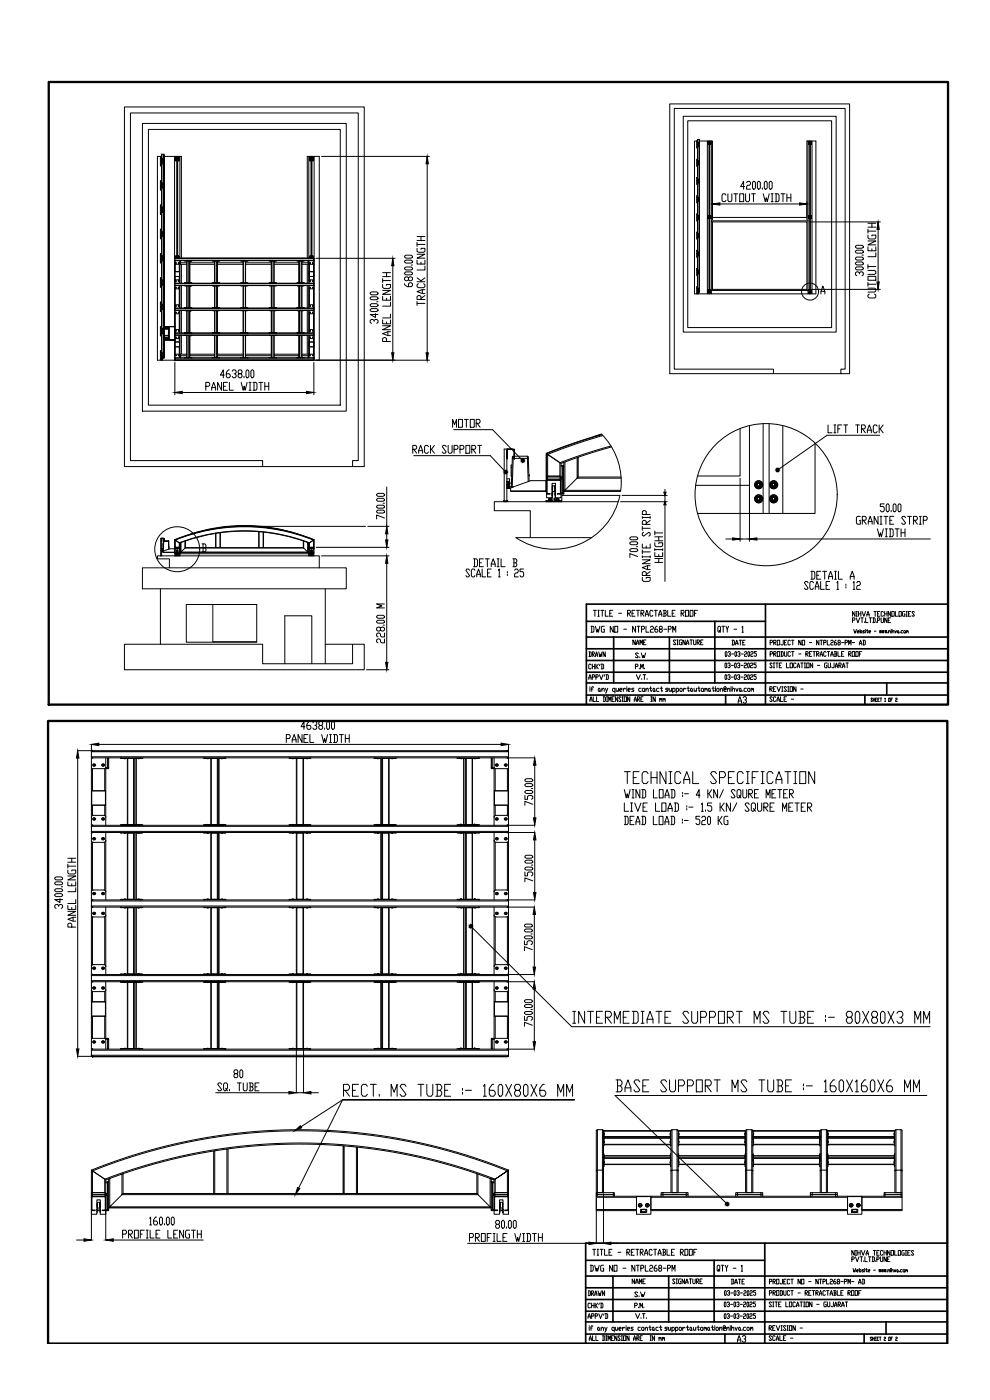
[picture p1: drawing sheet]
<svg xmlns="http://www.w3.org/2000/svg" width="297mm" height="420mm" viewBox="0 0 297 420" stroke-linecap="round" stroke-linejoin="round" font-family="sans-serif">
<defs><g id="words">
<g font-size="7.1">
<text x="185.9" y="236.4">TECHNICAL SPECIFICATION</text>
<text x="170.7" y="308.3">INTERMEDIATE SUPPORT MS TUBE :- 80X80X3 MM</text>
<text x="183.4" y="328.8">BASE SUPPORT MS TUBE :- 160X160X6 MM</text>
</g>
<text font-size="5.7" x="134.4" y="129.5">MOTOR</text>
<text font-size="5.3" x="220.1" y="212.4">A3</text>
<text font-size="4.9" x="220.1" y="403.9">A3</text>
<g font-size="4.4">
<text x="189.4" y="198.6">S.W</text>
<text x="218" y="386.6">DATE</text>
<text x="189.1" y="390.5">S.W</text>
</g>
</g></defs>
<!-- layer: 0 -->
<g fill="none" stroke="#000" stroke-width=".5">
<path d="M175.9 191.2h108.5M175.9 198.2h108.5M175.9 194.7h108.5M175.9 186.5h53.8M184.1 191.2v13.8M200.8 191.2v13.8M214.5 186.5v18.5M229.7 181.3v30.2M284.4 181.3h-108.5v30.2M175.9 208.6h108.5M175.9 201.7h108.5M175.9 205h108.5"/>
<path d="M217.7 208.6v2.9M259.5 208.6v2.9M266.1 205v3.6M175.7 378.2h53.8M214.3 378.2v18.5M229.5 373.1v30.1M284.2 373.1h-108.5v30.1M175.7 383h108.5M175.7 393.5h108.5M175.7 390h108.5M175.7 386.5h108.5M175.7 396.7h108.5"/>
<path d="M183.9 383v13.7M200.6 383v13.7M265.8 396.7v3.7M175.7 400.4h108.5M217.5 400.4v2.8M259.3 400.4v2.8"/>
</g>
<path d="M14.6 24.6h269.8v186.9h-269.8zM14.4 216.4h269.8v186.8h-269.8z" fill="none" stroke="#000" stroke-width=".7"/>
<g fill="none" stroke="#000" stroke-width=".3">
<path d="M42.7 37h61.2v86.4h-61.2zM44.5 38.8h57.6v82.8h-57.6zM205 34.9h45.9v64.8h-45.9zM206.4 36.2h43.1v62.1h-43.1zM48.1 47v2.8h.4M48.2 46.9h-1v61.2h1M48.2 55.8h.9v.6l-.9 .1 .3-.1v-.6zM48.2 48.5h.3v.7h-.3l.3-.1v-.5zM48.2 47.6h.3v.6h-.3h.3v-.6zM48.2 54.9h.3zM48.4 55.5l.1 .3zM48.4 48.2l.1 .3z"/>
<path d="M48.5 54.9v.6h-.3h.3zM48.5 55.8v.7M48.5 54.9v.6h.6v-.6M48.5 48.5v.7M48.5 48.2h.6v-.6h-.6v.6v.3h.6v.6M48.5 54.2l-.4 .1v2.8h.4M48.5 46.9l-.4 .1M48.5 55.8v6.4v-5.7M48.5 49.2v5.7M48.5 55.5v.3M48.5 46.8v.8M48.7 56.1h.3z"/>
<path d="M48.7 55.2h.3zM48.7 48.8h.3zM48.7 47.9h.3zM49 49.2h-.5v5.7h.5M49 54.9h.1M49.1 49.1l-.1 .1M49.2 46.3v61.1zM49.2 46.3h-.7v1.3M49.2 46.9h3.8M52.4 46.9v51.1M52.7 48v.1M52.7 47.4v.1"/>
<path d="M52.7 48.1v.1M52.7 47.4l.1 .1M52.7 47.3v.1M52.7 47.2v.3M52.7 47.2h.2M52.7 47.9v.3M52.7 47.9h.2M52.7 48.2h.2M52.7 47.5h.1M52.7 48h.1M52.8 48h-.1M52.8 47.3l-.1 .1"/>
<path d="M52.8 47.2l-.1 .2M52.8 47.9l-.1 .1M52.8 47.9h.1M52.8 47.2h.1M52.8 47.2v.3M52.8 47.2l-.1 .1M52.8 47.9l.1 .2h-.2M52.9 47.2v.1M52.9 47.9v.1M52.9 47.9l.1 .1M52.9 48v.2M52.9 47.3l.1 .1"/>
<path d="M53 47.4l-.2 .1M53 47.4l-.3 .1M53 48l-.1 .2M53.3 46.9h.7v30.6M53.4 48l.1 .2M53.4 47.4l.1 .1M53.4 48.1l.1 .1M53.4 48.1h.3M53.5 47.9l-.1 .1M53.5 47.9h.1M53.5 47.5h.1M53.5 47.2l-.1 .2"/>
<path d="M53.5 47.2h.1M53.5 48h.1M53.5 47.3v.1M53.5 47.9l-.1 .2M53.5 47.9l.2 .1M53.5 47.2l.2 .1M53.6 47.9l.1 .1M53.6 47.2l.1 .1M53.6 47.2l.1 .2M53.7 48v.1M53.7 47.3l-.1 .2M53.7 47.3l-.3 .1"/>
<path d="M53.7 48l-.2 .2M53.7 47.4l-.1 .1M54 46.9h.4v30.6M92.7 46.9h-.5v30.6M92.9 47.4l.1 .1M93 47.3v.2M93 48.1h.2M93 48v.1M93 47.4l.1 .1M93 47.3v.1M93 48h.1M93 47.9v.3"/>
<path d="M93 47.9h.2M93 47.2l-.1 .2M93 47.5h.1M93 47.2l.2 .1M93.1 47.9l-.1 .3M93.1 47.2l-.1 .1M93.1 47.9h.1M93.1 47.9l.1 .2M93.1 47.9l-.1 .1M93.1 47.2l.1 .2M93.2 47.9v.1M93.2 47.9l.1 .1"/>
<path d="M93.2 48v.1M93.2 47.3v.1M93.2 47.4l-.1 .1M93.2 48l-.2 .2M93.2 47.4l-.2 .1M93.3 46.9h-.6v30.6M93.6 46.9h.7l-.1 61.2M93.6 47.4l.1 .1M93.6 48l.1 .2M93.7 47.4l.2-.1-.2 .1M93.7 47.4v.1M93.7 48.1v.1"/>
<path d="M93.7 47.4l.1 .1M93.7 47.3v.1M93.7 48.1l.1 .1M93.7 47.9h.2M93.7 47.2h.2M93.7 48h.1M93.7 47.9v.1M93.7 48.2h.1M93.7 47.5h.1M93.8 48h-.1M93.8 47.2l-.1 .2M93.8 47.9l-.1 .2"/>
<path d="M93.8 47.9h.1M93.8 47.2l.1 .1M93.8 47.2l-.1 .1M93.8 47.9l.1 .1M93.9 47.2v.1M93.9 47.2l.1 .2M93.9 47.9v.1M93.9 47.9l.1 .1M93.9 47.3v.1M93.9 47.4l-.1 .1M93.9 48v.1M93.9 48.1l-.1 .1"/>
<path d="M94 47.4l-.3 .1M94 48l-.3 .2M94.3 46.9h1.5v61.2h-1.5M209 53.3v2.1h.3M209.1 42.3l-.1 2.2h.3M209.1 42.3h-.7v45.9h.7M209.1 42.3h.2M209.1 53.2h.2M209.1 53.2l-.1 .1M209.1 54.9h.2zM209.1 59.2h.2v.5h-.2h.2v-.5zM209.1 59.9h.2v.5h-.2h.2v-.5z"/>
<path d="M209.1 53.7h.2v.5h-.2h.2v-.4zM209.1 48.3h.2v.4h-.2h.2v-.4zM209.1 43.5h.2v.5h-.2h.2v-.5zM209.1 42.8h.2v.5h-.2h.2v-.5zM209.3 54.2v.3zM209.3 48.7v.3zM209.3 43.3v.2zM209.3 59.7v.2M209.3 43.5h.4l.1 .5M209.3 59.9v4.8M209.3 54.5v5.2M209.3 53.7v.5"/>
<path d="M209.3 49v.5h-.2l.2-.1M209.3 49h-.2h.2v.4M209.3 58.7h-.3v2.1l.3 .1M209.3 47.8h-.3v2.1h.3M209.3 55.5h.1M209.3 54.9h.4M209.3 49.5v4.2M209.3 55.3h.1M209.3 49h.4M209.3 49.5h.4M209.3 42.2v1.1M209.3 41.8v1h.4"/>
<path d="M209.3 41.8h.1M209.4 41.8h.5l-.2 45.9M209.5 54.7h.1M209.5 43.7h.2l-.2 .1M209.5 59.4h.2l-.2 .1M209.5 48.5h.2h-.2M209.5 49.2h.2h-.2M209.5 53.9l.2 .1h-.2M209.5 43v.1M209.5 43.7v.1M209.5 59.4v.1M209.5 48.5h.1"/>
<path d="M209.5 49.2h.1M209.5 53.9v.1M209.6 43h-.1M209.6 54.7h.1M209.7 54.5h-.4v4.7h.4l.1 .4M209.7 48.3h-.4v5.4h.4l.1 .5-.7 .3h.2M209.7 43.3h-.4v5v-4.3h.4M209.7 59.7h-.4v.2h.4M209.7 42.8h.1M209.7 59.9h.1M209.7 48.3h.1M209.7 49h.1"/>
<path d="M209.7 54.4l.1 .1M209.8 43.2l-.1 .1M209.8 43.9l-.1 .1M209.8 59.6l-.1 .1M209.8 48.3l-.1 .4-.4 .1M209.8 49.4l-.1 .1M209.8 54.9h-.1M209.8 42.8v.5M209.8 49v.4M209.8 54.5v.4M209.8 59.9v.4M209.8 41.8v45.9"/>
<path d="M209.9 42.3h2.3M212.5 42.7h.1M212.5 43.1v.1M212.5 42.6v.1M212.5 43.2h.1M212.5 42.5l.1 .2zM212.5 43h.1M212.5 43v.3M212.5 43.1h.1M212.5 42.6h.1M212.6 42.5l-.1 .2M212.6 43l-.1 .1"/>
<path d="M212.6 42.5l.1 .1M212.6 42.5l-.1 .1M212.6 43l.1 .1M212.6 43.2h.1M212.6 43.1v.1M212.7 42.6l-.1 .1M212.7 43.2h-.1M212.7 43.1v.1M212.7 43.1l-.2 .1M212.7 42.3h.2v45.9h-.2zM212.7 42.3h-.5v45.9h.5M212.9 42.3h.5"/>
<path d="M213 43.1v.1M213 42.6v.1M213 42.7h.1M213 43.2h.1M213 42.6h.2M213 43h.2M213 43v.3M213 43.1h.1M213.1 42.6h.1M213.1 43.1h.1M213.1 43l-.1 .1M213.1 43l.1 .1"/>
<path d="M213.2 42.5l-.2 .2M213.2 43v.1M213.2 42.5v.1M213.2 43.2h-.1M213.2 43.1v.1M213.2 42.6v.1M213.2 42.7h-.1M213.2 43.1l-.2 .1M213.2 42.6l-.2 .1M213.4 42.3h.4v23h28.3v-23h.8M213.4 42.3v24M242.4 42.3v44.9"/>
<path d="M242.7 42.6v.1M242.7 43.2h.1M242.7 42.7h.1M242.7 43h.1M242.7 42.5h.1M242.7 43v.3M242.7 42.5v.1M242.7 43.1h.1M242.7 42.6h.1M242.8 43l-.1 .2M242.8 42.5l-.1 .2M242.8 43l.1 .2"/>
<path d="M242.8 42.5l.1 .1M242.8 42.5l-.1 .1M242.8 43l.1 .1M242.9 43.2h-.1M242.9 42.7h-.1M242.9 43.1v.1M242.9 42.6v.1M242.9 43.1l-.1 .2M242.9 42.6l-.1 .1M242.9 42.3h.2v45.9h-.2M242.9 42.3v45.9M243.1 42.3h.5v45.9h-.5"/>
<path d="M243.2 43.1v.1M243.2 43.2h.1M243.2 42.7h.1M243.2 42.6v.1M243.2 43h.2M243.3 42.6v.1M243.3 43l-.1 .3M243.3 43.2h.1M243.3 42.7h.1M243.3 43.1h.1M243.3 42.6h.1M243.3 43l-.1 .1"/>
<path d="M243.3 42.5l-.1 .2M243.3 43l.1 .1M243.3 42.5l.1 .1M243.3 42.5l-.1 .1M243.4 43v.1M243.4 43.2h-.1M243.4 43.1v.1M243.4 42.7h-.1M243.4 42.6v.1M243.4 43.1l-.1 .1M243.4 42.6l-.1 .1M243.4 42.6l-.2-.1v.2"/>
<path d="M243.6 42.3h1.2v45.9h-1.2M48.2 70.4h.3v.6h-.3h.3v-.6zM48.2 63.1h.3v.6h-.3h.3v-.6zM48.2 62.2h.3v.6h-.3h.3v-.6zM48.2 69.4h.3v.7h-.3h.3v-.6zM48.2 77.7h.3v.6h-.3h.3v-.6zM48.4 77.4l.1 .3zM48.4 62.8l.1 .3zM48.4 70.1l.1 .3zM48.5 77.7v6.9h-.3h.3M48.5 70.4v6.3M48.5 76.7v.7"/>
<path d="M48.5 76.7v.7h-.3l.3-.1M48.5 76.7h-.3l.3 .1v.5M48.5 68.8h-.4v2.8l.4 .1M48.5 61.5l-.4 .1v2.7l.4 .1M48.5 76.1h-.4v2.8l.4 .1M48.5 73h.1M48.5 64.5h.1M48.5 73.2h.1M48.5 64.3h.1M48.5 62.8h.5M48.5 70.1h.5M48.7 78h.3z"/>
<path d="M48.7 63.4h.3zM48.7 62.4l.3 .1zM48.7 69.7l.3 .1zM48.7 70.7h.3zM48.7 77h.3zM49 77.4h-.5v.3h.6v.6h-.6v6.7h.5M49 69.4h-.5v-5.7h.6v-.6h-.6v7.3h.6v.6h-.6v5.7h.6v.6M49 62.2h-.5v.9M49 62.2h.1M49 69.4l.1 .1M49.1 62.2v.5M49.1 69.5v.5"/>
<path d="M49.1 62.7l-.1 .1M49.1 70l-.1 .1M49.1 77.3l-.1 .1M52.5 77.6l.1-.1h41.5h-41.5l-.1 .1 41.7-.1v4M52.5 78.1l.1 .1M52.5 79.2l.1 2.3M52.5 77.5v7.6M52.5 79.3h1.3M52.6 78.2l-.1-.1h41.7l-.1 .1M52.6 78.2h2.8M52.7 76.9l.2 .3zM52.8 77v.1z"/>
<path d="M52.8 77h-.1M52.8 76.9l-.1 .1M52.8 76.9h.1M52.8 76.9l.1 .1M52.9 76.9v.1M52.9 77v.2l-.2-.2M53 77.5v-30.6h.3v30.6M53.4 77l.1 .2M53.4 77.1l.1 .1M53.5 77.2h.1M53.5 77l.1 .1zM53.5 77h.1"/>
<path d="M53.5 76.9l-.1 .2M53.5 76.9h.1M53.5 76.9l.2 .1M53.6 76.9l-.2 .1M53.6 76.9l.1 .1M53.7 77l-.2 .2M53.7 78.8l-.2 .2 .2 .1M53.7 78.8v.3M53.8 79.3v2.2M53.9 79.2l-.1 .1M53.9 79.2h.3M53.9 79.2l.2 .1"/>
<path d="M53.9 78.2v1M53.9 79.3v2.2M54 79.3v5.7M54.1 78.2h.1M54.1 78.3v.9l.1-.9M54.2 78.9h1.9M55.4 78.2v.1M55.7 78.3h.1M55.8 78.3h.1M55.9 78.3h.1M56.1 79.3h-1.7v5.7M56.1 78.3v6.6"/>
<path d="M56.1 78.3h.6v6.6h-.6zM56.9 78.3v6.6M56.9 79.3h7.5M56.9 78.9h7.5M57.1 78.3h.1M57.3 78.3h-.1M57.3 78.2h-1.9l1.9 .1M57.4 78.2v.1M57.6 78.2l-.2 .1M63.7 78.2l.1 .1M63.8 78.2l-6.4 .1M64 78.3h.1"/>
<path d="M64.2 78.3h-.1M64.4 78.3v6.6M64.4 78.3h.7v6.6h-.7zM65.1 78.3v6.6M65.2 78.3v6.6M65.2 79.3h7.8M65.2 78.9h7.8M65.4 78.3h.2M65.6 78.3h.1M65.7 78.2h-1.9l1.9 .1M65.8 78.2v.1M65.9 78.2l-.1 .1"/>
<path d="M72.2 78.2l.1 .1M72.3 78.2l-6.5 .1M72.5 78.3h.1M72.7 78.3h-.2M73 78.3v6.6M73 78.3h.6v6.6h-.6zM73.7 78.3v6.6M73.7 79.3h7.7M73.7 78.9h7.7M74 78.3h.1M74.1 78.3h.1M74.3 78.2h-2l2 .1"/>
<path d="M74.3 78.2h6.6M74.3 78.2v.1M74.4 78.2l-.1 .1M80.7 78.2l.1 .1M80.8 78.2h.1M80.9 78.2h2l-2 .1M81 78.3h.2M81.2 78.3h.1M81.4 78.3v6.6M81.6 78.3h.6v6.6h-.6zM82.2 78.3v6.6M82.2 79.3h7.5"/>
<path d="M82.2 78.9h7.5M82.5 78.3h.1M82.6 78.3h.1M82.9 78.2h6.3M82.9 78.2v.1M89 78.2l.2 .1M89.2 78.2h.1M89.3 78.2h1.9l-1.9 .1M89.4 78.3h.1M89.5 78.3h.1M89.7 78.3v6.6M89.9 78.3v6.6"/>
<path d="M90 78.3h.5v6.6h-.5zM90.6 78.3v6.6M90.6 79.3h1.6v5.7M90.6 78.9h1.8M90.7 78.3h.1M90.9 78.3h-.1M91.2 78.3h.1M92.4 78.2h.1M92.4 78.3v.9l.1-.9M92.4 79.2h.3M92.7 79.3v5.7M92.7 79.2l-.2 .1"/>
<path d="M92.7 78.2v1M92.7 79.3v2.2M92.7 79.2l.1 2.3M92.8 79.3h1.3M93 77l.1 .2M93 77.2h.1M93 77h.1M93 78.8l-.1 .2 .1 .1M93 77l.1 .1zM93.1 78.8v.3M93.1 76.9l-.1 .3M93.1 76.9h.1"/>
<path d="M93.1 76.9l.1 .1M93.1 76.9l-.1 .1M93.2 76.9l-.2 .3M93.2 76.9l.1 .1M93.2 76.9v.1M93.2 77l-.1 .2M93.2 77l-.2 .2M93.3 77.5v-30.6h.3v30.6M93.6 77l.1 .2M93.7 77.1v.1M93.7 77.1l.1 .1M93.7 76.9h.2"/>
<path d="M93.7 76.9v.1M93.7 77.2h.1M93.8 77h-.1M93.8 77v.1zM93.8 76.9l-.1 .2M93.8 76.9h.1M93.8 76.9l.1 .1M93.9 76.9v.1M93.9 76.9l.1 .1M93.9 77.1l-.1 .1M93.9 77v.1M93.9 78.8l-.1 .2 .1 .1"/>
<path d="M94 78.8v.3M94 77l-.3 .2M94.1 78.2l-2.9 .1M94.1 79.3v2.2M94.1 77.5l.1 .1M94.2 78.1l-.1 .1M94.2 79.2l-.1 .1M209.1 65.4h.2v.4h-.2h.2v-.4zM209.1 75.6h.2v.5h-.2l.2-.1v-.4zM209.1 70.8h.2v.5h-.2h.2v-.4zM209.1 70.6h.2zM209.1 70.1h.2v.5v-.5z"/>
<path d="M209.1 76.8h.2zM209.1 76.3h.2v.5v-.5zM209.3 65.1v.3zM209.3 70.6v.2zM209.3 76.1v.2zM209.3 64.7v.4h-.2h.2M209.3 64.7h-.2h.2v.4M209.3 76.3v.5M209.3 70.8v5.3M209.3 64.7v.4M209.3 65.4v5.2M209.3 69.6l-.3 .1v2.1h.3"/>
<path d="M209.3 64.2h-.3v2.1h.3M209.3 76.8v4.3M209.3 62.1h.1M209.3 74.9h.1M209.3 68.4h.1M209.3 68.6h.1M209.3 61.8h.1M209.3 75.1h-.3v2.1l.3 .1M209.5 75.8h.1M209.5 70.3h.1M209.5 76.5h.2l-.2 .1M209.5 60.1h.2l-.2 .1"/>
<path d="M209.5 64.9h.2h-.2M209.5 65.6h.2h-.2M209.5 71l.2 .1h-.2M209.5 70.4h.1M209.5 76.5v.1M209.5 60.1v.1M209.5 64.9h.1M209.5 65.6h.1M209.5 71v.1M209.6 75.9h.1M209.6 70.4h.1M209.7 76.1h-.4v.2h.4l.1 .4"/>
<path d="M209.7 70.6h-.4v.2l.5 .1-.1 .4h-.4v4.3h.4M209.7 76.8h-.4v4.3h.4M209.7 60.4h-.4v4.3h.4M209.7 65.1h-.4v.3h.4M209.7 75.6h.1M209.7 64.7h.1M209.7 65.4h.1M209.7 70.1l.1 .1M209.8 76.7l-.1 .1M209.8 76l-.1 .1M209.8 60.3l-.1 .1M209.8 65.1h-.1"/>
<path d="M209.8 65.4l-.1 .4h-.4v4.3h.4M209.8 70.6h-.1M209.8 64.7v.4M209.8 70.2v.4M209.8 75.6v.4M212.5 65.4v.1M212.5 64.8v.1M212.5 65.5h.1M212.5 65.4l.1 .1M212.5 65.3h.2M212.5 65.3v.1M212.5 64.9h.2"/>
<path d="M212.5 64.8h.1M212.5 65.3h.1M212.5 65.3v.2M212.5 64.8v.2M212.5 64.9h.1M212.5 65.4h.1M212.6 64.8h.1M212.6 64.8h-.1M212.6 65.3v.1M212.6 65.3l.1 .1M212.6 64.8l.1 .1M212.6 65.5h.1"/>
<path d="M212.6 65.4v.1M212.6 64.9l-.1 .1M212.6 64.8v.1M212.7 65.4l-.1 .1M212.7 64.9l-.2 .1M213 64.8v.1M213 65.4v.1M213 64.9l.1 .1M213 65.4l.1 .1M213 65.3v.1M213 64.8h.2M213 65.3h.2"/>
<path d="M213 64.9h.1M213 65.4h.1M213 64.8v.2l.2-.1M213 65.5h.2M213 65.3v.2M213 65.5h.1M213.1 64.8v.1M213.1 65.4h.1M213.1 64.8h.1M213.1 64.8h-.1M213.1 65.3h.1M213.1 65.3h-.1"/>
<path d="M213.2 64.8v.1M213.2 64.8h.1M213.2 65.3v.1M213.2 65.4v.1M213.2 65.5h-.1M213.2 64.8l-.1 .2M213.2 64.9h-.2M213.8 66.6h28.3v20.2h-28.3zM242.4 66.3h-29v20.9h29M242.7 65.5h.1M242.7 64.9v.1M242.7 64.9l.1 .1"/>
<path d="M242.7 65.4l.1 .1M242.7 65.3v.1M242.7 64.8h.1M242.7 65.3h.1M242.7 64.9h.1M242.7 64.8v.2M242.7 65.3v.2M242.7 65h.1M242.7 65.4h.1M242.7 64.8v.1M242.8 64.8l-.1 .1M242.8 65.3l-.1 .1"/>
<path d="M242.8 64.8h.1M242.8 65.3h.1M242.8 65.3h-.1M242.8 64.8l.1 .1M242.8 65.3l.1 .1M242.9 64.9l-.1 .1M242.9 65.3l-.1 .2M242.9 64.8v.1M242.9 65.4h.1M242.9 64.9l-.2 .1M242.9 65.4l-.1 .1M243.2 65.5h.1"/>
<path d="M243.2 64.8v.1M243.2 65.4l.1 .1M243.2 65.3h.2M243.2 65.3v.1M243.2 64.8h.2M243.3 65.4h.1M243.3 64.8l-.1 .2 .2-.1M243.3 65.3l-.1 .2M243.3 65.5h.1M243.3 64.9h.1M243.3 64.8v.1M243.3 64.8h.1"/>
<path d="M243.3 64.8h-.1M243.4 64.8h.1M243.4 65.3v.1M243.4 64.8l-.2 .1M243.4 65.4l-.1 .1M243.4 65.4v.1M243.4 64.8v.1M243.4 64.9h-.2M48.2 84h.9v.6M48.2 91.3h.3v.6h-.3h.3v-.6zM48.2 98.6h.3v.6h-.3h.3v-.6zM48.2 84h.3v.6"/>
<path d="M48.2 84h.1M48.2 92.2v.1M48.2 92.8v.1M48.2 92.8l.8 .1M48.4 92.2v-.3l.1 .3M48.4 84.6l.1 .4zM48.5 92.3v6.3M48.5 98.6h.6v.6h-.6M48.5 85v.6M48.5 99.5v.7h-.3l.3-.1M48.5 99.5h-.3l.3 .1v.5M48.5 92.2v.7h-.3"/>
<path d="M48.5 85v.6h-.3h.3M48.5 85h-.3h.3v.6M48.5 83.4h-.4v2.8h.4M48.5 97.9l-.4 .1v2.8h.4M48.5 90.6l-.4 .1v2.8h.4M48.5 85.6v6.3M48.5 99.4h.1M48.5 90.4h.1M48.5 90.7h.1M48.5 81.7h.1M48.5 82h.1M48.5 84.6h.5"/>
<path d="M48.7 98.9h.3zM48.7 99.8h.1M48.7 85.2l.3 .1zM48.7 84.3h.3zM48.7 91.6h.3zM48.7 99.9h.2M48.7 99.8h.2M48.7 92.6h.2M48.9 99.9h.1M49 99.5h-.5v6.4v-5.7M49 92.2l-.8 .1M49 99.5l.1 .1"/>
<path d="M49 85h.1M49 92.2l.1 .1M49.1 85v.6h-.6v5.7h.6v.6h-.6v7.6M49.1 92.3v.5M49.1 99.6v.5M49.1 84.6h-.1M49.1 92.8l-.1 .1M49.2 98.3l.3 .1h-.3M49.2 98.6h1.4M49.2 98.2h1.6v1.6M49.2 98h1.7M49.2 98h3.2"/>
<path d="M49.2 98.8h1.4M50.2 98.3l.4 .1zM50.6 98.8l-.1 1.9M50.6 98.8v.1M50.6 98.6v.2M50.6 98.6l.1 .1M50.6 98.6h.1M50.7 98.9l-.1 1.8M50.7 98.2v.2M50.7 98.4l-1.5 .1M50.7 99.8v1.3M50.7 98.7v.2"/>
<path d="M50.7 98.7v2.7M50.9 98h1.5zM52.4 98v4M52.5 93.1l.1 .1M52.5 92.6h41.7v.5h-41.7zM52.5 93.1l2.9 .1M52.5 85.6l.1 .1M52.5 85.1h41.7v.5h-41.7zM52.5 85.6l2.9 .2M52.5 98l-.1 4M52.5 81.5v1.5M52.5 85.6v7"/>
<path d="M52.5 93.1v9.5M52.5 99.1l.1-.2 1.3 .2M52.5 91.6l.1-.1 1.3 .1M52.5 94l.1 .2 1.3-.2M52.5 84.2l.1-.2 1.3 .2M52.5 86.5l.1 .2 1.3-.2M52.5 83h1.4M52.5 81.5h1.4M52.6 99.9h41.5M52.6 92.4l-.1 .2M52.6 85l-.1 .1M52.6 99.9h2.8"/>
<path d="M52.6 85h2.8M52.6 83v1M52.6 86.7v4.8M52.6 94.1v4.8M52.6 99.9l-.1 .1M53.7 99.2l-.2 .1 .2 .1M53.7 93.7l-.2 .1 .2 .1M53.7 91.7l-.2 .1 .2 .1M53.7 84.2l-.2 .1 .2 .2M53.7 86.2l-.2 .1 .2 .1M53.7 99.2v.2M53.7 93.7v.2"/>
<path d="M53.7 91.7v.2M53.7 86.2v.2M53.7 84.2v.3M53.8 83v1M53.8 86.7v4.8M53.8 94.1v4.8M53.9 81.5v1.5zM53.9 83v2M53.9 85.7v6.7M53.9 93.2v6.7M54 85.7v6.7M54 93.2v6.7"/>
<path d="M54.4 85.7v6.7M54.4 93.2v6.7M55.4 93.2h.1M55.4 85.7v.1M55.4 92.4h.1M55.4 85.7h1.9zM55.4 92.4h1.9zM55.4 92.4h-2.8M55.4 99.9h.1M55.4 84.9v.1M55.7 93.2h.1M55.7 92.4h.2"/>
<path d="M55.7 85.8h.2M55.8 93.2h.1M55.8 99.8h.1M55.8 84.9h.1M55.8 99.8l-.1 .1M55.8 84.9h-.1M55.9 99.8v.1M55.9 84.9h.1M55.9 93.2h.1M56.1 85.8v6.6M56.1 93.2v6.7M56.1 85.8h.6v6.6h-.6z"/>
<path d="M56.1 93.2h.6v6.7h-.6zM56.9 85.8v6.6M56.9 93.2v6.7M57.1 85.8h.2M57.1 93.2h.1M57.1 92.4h.2M57.2 99.8l-.1 .1M57.2 84.9h-.1M57.2 99.8l.1 .1M57.2 84.9h.1M57.3 93.2h-.1M57.3 93.2h-1.9h1.9"/>
<path d="M57.3 84.9h-1.9l1.9 .1M57.3 99.9h-1.9h1.9M57.3 99.9h6.5M57.3 85h6.5M57.3 99.9h.1M57.3 84.9h.1M57.3 84.9v.1M57.3 92.4h.1M57.4 85.8h6.4M57.4 92.4h.2M57.4 84.9l.2 .1M57.4 99.9h.2"/>
<path d="M57.4 84.9v.1M57.4 85.7v.1M57.4 92.4h.1M57.4 93.2h.1M57.4 99.9h.1M57.6 85.7l-.2 .1M57.6 93.2h-.2M63.7 93.2h.1M63.7 85.7v.1M63.7 92.4h.1M63.8 85.7h1.9zM63.8 93.2h-6.4"/>
<path d="M63.8 92.4h1.9zM63.8 92.4h-6.5M63.8 99.9h-.1M63.8 84.9l-.1 .1M64 85.8h.2M64 92.4h.2M64 93.2h.1M64 99.8h.1M64 84.9h.1M64.1 84.9h-.1M64.1 99.8l-.1 .1M64.1 84.9h.1"/>
<path d="M64.1 99.8l.1 .1M64.2 93.2h-.1M64.4 85.8v6.6M64.4 93.2v6.7M64.4 85.8h.7v6.6h-.7zM64.4 93.2h.7v6.7h-.7zM65.1 85.8v6.6M65.1 93.2v6.7M65.2 85.8v6.6M65.2 93.2v6.7M65.4 92.4h.2M65.4 85.8h.2"/>
<path d="M65.4 93.2h.2M65.6 99.8l-.2 .1M65.6 84.9h-.2M65.6 99.8v.1M65.6 84.9h.1M65.6 93.2h.1M65.7 93.2h-1.9h1.9M65.7 84.9h-1.9l1.9 .1M65.7 99.9h-1.9h1.9M65.7 99.9h6.6M65.7 85h6.6M65.7 99.9h.1"/>
<path d="M65.7 84.9h.1M65.7 84.9v.1M65.7 92.4h.1M65.8 85.8h6.5M65.8 84.9l.1 .1M65.8 99.9h.1M65.8 92.4h.1M65.8 84.9v.1M65.8 85.7v.1M65.8 93.2h.1M65.9 85.7l-.1 .1M65.9 93.2h-.1"/>
<path d="M72.2 93.2h.1M72.2 85.7v.1M72.2 92.4h.1M72.3 93.2h-6.5M72.3 85.7l2 .1zM72.3 93.2h2zM72.3 84.9l2 .1zM72.3 92.4h2zM72.3 92.4h-6.6M72.3 99.9h-.1M72.3 84.9l-.1 .1M72.5 93.2h.1"/>
<path d="M72.5 92.4h.2M72.5 85.8h.2M72.5 84.9h.2M72.5 99.8l.2 .1M72.6 84.9h-.1M72.6 99.8l-.1 .1M72.7 93.2h-.2M73 93.2h.6v6.7h-.6zM73 85.8h.6v6.6h-.6zM73.7 85.8v6.6M73.7 93.2v6.7M74 93.2h.1"/>
<path d="M74 85.8h.1M74 92.4h.1M74 99.8h.1M74 84.9h.1M74 99.8v.1M74.1 84.9h.1M74.1 99.8v.1M74.1 93.2h.1M74.3 84.9l.1 .1M74.3 99.9h-2h2M74.3 93.2h6.6M74.3 85.7h6.6"/>
<path d="M74.3 85h6.6M74.3 99.9h.1M74.3 92.4h.1M74.3 99.9h6.6M74.3 92.4h6.6M74.4 93.2h-.1M74.4 85.7v.1M80.7 93.2h.1M80.7 85.7h.2M80.8 93.2h.1M80.8 92.4h.1M80.8 92.4h-.1"/>
<path d="M80.8 99.9h.1M80.8 99.9h-.1M80.8 84.9l.1 .1M80.8 84.9l-.1 .1M80.8 84.9v.1M80.9 93.2h2h-2M80.9 85.8l2-.1zM80.9 92.4h2zM80.9 99.9h2h-2M80.9 84.9h2l-2 .1M81 85.8h.2M81 92.4h.2"/>
<path d="M81 93.2h.2M81.2 84.9h-.2M81.2 99.8l-.2 .1M81.2 84.9h.1M81.2 99.8v.1M81.2 93.2h.1M81.4 85.8v6.6M81.4 93.2v6.7M81.6 85.8h.6v6.6h-.6zM81.6 93.2h.6v6.7h-.6zM82.2 85.8v6.6M82.2 93.2v6.7"/>
<path d="M82.5 92.4h.1M82.5 85.8h.1M82.5 93.2h.1M82.6 84.9h-.1M82.6 99.8l-.1 .1M82.6 84.9h.1M82.6 99.8v.1M82.6 93.2h.1M82.9 99.9h6.3M82.9 92.4h6.3M82.9 93.2h6.3M82.9 85.7h6.3"/>
<path d="M82.9 85h6.3M82.9 99.9h.1M82.9 84.9v.1M82.9 93.2h.1M82.9 85.7v.1M82.9 92.4h.1M89 93.2h.2M89 85.7h.2M89.2 93.2h.1M89.2 92.4h.1M89.2 92.4h-.2M89.2 99.9h.1"/>
<path d="M89.2 99.9h-.2M89.2 84.9v.1M89.2 84.9l-.2 .1M89.3 93.2h1.9h-1.9M89.3 85.8l1.9-.1zM89.3 92.4h1.9zM89.3 99.9h1.9h-1.9M89.3 84.9h1.9l-1.9 .1M89.4 92.4h.1M89.4 93.2h.1M89.4 85.8h.1M89.4 99.8h.1"/>
<path d="M89.4 84.9h.1M89.4 99.8v.1M89.5 84.9h.1M89.5 99.8v.1M89.5 93.2h.1M89.7 85.8v6.6M89.7 93.2v6.7M89.9 85.8v6.6M89.9 93.2v6.7M90 85.8h.5v6.6h-.5zM90 93.2h.5v6.7h-.5zM90.6 85.8v6.6"/>
<path d="M90.6 93.2v6.7M90.7 93.2h.1M90.7 85.8h.2M90.7 92.4h.2M90.8 84.9h.1M90.8 99.8l.1 .1M90.8 84.9h-.1M90.8 99.8l-.1 .1M90.9 93.2h-.1M91.2 92.4h2.9M91.2 93.2h.1M91.2 85.7v.1"/>
<path d="M91.2 99.9h.1M91.2 84.9h.1M91.2 93.2l3-.1v7.4h-41.7M91.2 85.7l3-.1v7l-.1-.2M91.2 99.9h2.9M91.2 84.9l2.9 .1M91.2 92.4h.1M92.2 85.7v6.7M92.2 93.2v6.7M92.7 85.7v6.7M92.7 93.2v6.7M92.7 81.5l.1 1.5z"/>
<path d="M92.7 83v2M92.7 94l1.3 .2 .2-.2M92.7 91.6l.2-.1 1.3 .1M92.7 99.1l.2-.2 1.3 .2M92.7 86.5l.2 .2 1.3-.2M92.7 84.2l.2-.2 1.3 .2M92.8 83h1.4l-.1 2M92.8 81.5h1.3M92.8 83v1M92.8 86.7v4.8M92.8 94.1v4.8M93 93.7l-.1 .1 .1 .1"/>
<path d="M93 91.7l-.1 .1 .1 .1M93 99.2l-.1 .1 .1 .1M93 84.2l-.1 .1 .1 .2M93 86.2l-.1 .1 .1 .1M93.1 93.7v.2M93.1 91.7v.2M93.1 99.2v.2M93.1 84.2v.3M93.1 86.2v.2M93.9 91.7l-.1 .1 .1 .1M93.9 93.7l-.1 .1 .1 .1M93.9 99.2l-.1 .1 .1 .1"/>
<path d="M93.9 84.2l-.1 .1 .1 .2M93.9 86.2l-.1 .1 .1 .1M94 91.7v.2M94 93.7v.2M94 99.2v.2M94 86.2v.2M94 84.2v.3M94.1 83v1M94.1 86.7v4.8M94.1 94.1v4.8M94.1 99.9l.1 .1M94.1 92.4l.1 .2"/>
<path d="M94.1 85l.1 .1M94.1 81.5l.1 1.5zM94.2 93.1l-.1 .1M94.2 85.6l-.1 .1M209.1 82.2h.2zM209.1 81.8h.2v.4v-.4zM209.1 86.5h.2v.5h-.2h.2v-.5zM209.1 87.2h.2zM209.3 81.5v.3zM209.3 87v.2zM209.3 87.2v.5h-.2h.2zM209.3 87.2v1"/>
<path d="M209.3 81.1v.4M209.3 87h.4v-.5h-.4v.7h.4M209.3 81.1v.4h-.2h.2M209.3 81.1h-.2h.2v.4M209.3 86l-.3 .1v2.1h.3M209.3 80.6h-.3v2.1h.3M209.3 81.7h.1M209.3 88.2h2.9M209.3 82.2h.4M209.3 87.7h.4M209.5 87.4h.1M209.5 82h.1"/>
<path d="M209.5 81.3h.2h-.2M209.5 86.7l.2 .1h-.2M209.5 81.3h.1M209.5 86.7v.1M209.5 87.7v.5M209.6 87.5h.1M209.6 82h.1M209.7 81.8h-.4v4.7v-4.3M209.7 87.2l.1 .1M209.7 81.8h.1M209.7 81l.1 .1M209.8 87.7h-.1"/>
<path d="M209.8 82.2h-.1M209.8 81.1l-.1 .4h-.4v.3M209.8 81.8v.4M209.8 87.3v.4M212.5 87.2v.1M212.5 87.7l.1 .1M212.5 87.6v.1M212.5 87.2h.1M212.5 87.1h.2M212.5 87.1v.1M212.5 87l.1 .1M212.5 87.1v.2"/>
<path d="M212.5 87.3h.1M212.5 87.8h.1M212.5 87.7h.1M212.5 87.6h.1M212.5 87.1h.1M212.6 87.6l-.1 .1M212.6 87.6h.1M212.6 87.6h-.1M212.6 87.6l-.1 .2M212.6 87.1l-.1 .1M212.6 87l.1 .2M212.6 87.6l.1 .1"/>
<path d="M212.6 87.1h.1M212.6 87.6v.1M212.6 87.7v.1M212.6 87.2v.1M212.6 87.1v.1M212.7 87.2h-.1M212.7 87.1v.1M212.7 87.7l-.2 .1M212.7 87.2l-.1 .1M213 87.6v.1M213 87.2l.1 .1M213 87.7v.1"/>
<path d="M213 87.7l.1 .1M213 87.2h.1M213 87.1h.2M213 87.1v.1M213 87l.2 .1M213 87.1v.2M213 87.3h.2M213 87.8h.1M213 87.7h.1M213.1 87.6h.1M213.1 87.1h.1M213.1 87.1l-.1 .1"/>
<path d="M213.1 87.6h-.1M213.2 87.6l-.2 .2M213.2 87.6h.1M213.2 87.6v.1M213.2 87.1h.1M213.2 87v.2M213.2 87.7l-.1 .1M213.2 87.1v.1M213.2 87.2l-.1 .1M213.2 87.2h-.1M213.2 87.7l-.2 .1M213.2 87.2v.1"/>
<path d="M213.4 87.2v1h-.5M213.4 88.2h29M242.4 87.2v1h.5M242.7 87.2v.1M242.7 87.7v.1M242.7 87.1l.1 .2M242.7 87.7l.1 .1M242.7 87.2h.1M242.7 87.1v.1M242.7 87l.1 .1M242.7 87.6h.1M242.7 87.3h.1"/>
<path d="M242.7 87.6v.1M242.7 87.8h.1M242.7 87.7h.1M242.7 87.1h.1M242.8 87.1h-.1M242.8 87.6l-.1 .1M242.8 87.6h.1M242.8 87l.1 .1M242.8 87l-.1 .1M242.8 87l.1 .2M242.8 87.6l.1 .1M242.9 87.1v.1"/>
<path d="M242.9 87.2h-.1M242.9 87.7l-.1 .1M242.9 87.6v.1M242.9 87.1l-.1 .2M242.9 87.2l-.1 .1M243.2 87.7l.1 .1M243.2 87.2l.1 .1M243.2 87.2h.1M243.2 87.1h.2M243.2 87.1v.1M243.2 87.6v.1M243.2 87l.2 .1"/>
<path d="M243.3 87.2h.1M243.3 87.1l-.1 .2M243.3 87.3h.1M243.3 87.7h.1M243.3 87.6h.1M243.3 87.1h.1M243.3 87.6l.1 .1M243.3 87.6h-.1M243.4 87.1l-.2 .1M243.4 87.6l-.2 .2 .2-.1M243.4 87v.2M243.4 87.6v.1"/>
<path d="M243.4 87.2h-.1M243.4 87.1v.1M243.4 87.7l-.1 .1M243.4 87.2l-.1 .1M243.4 87.2v.1M246.3 88.2v-.8l.6-1.5 .6 1.5v.8M246.3 87.4h1.2M48.1 108.1h.4M48.2 105.9h.3v.6v-.6zM48.2 107.4h.3zM48.4 106.5l.1 .3zM48.5 106.5h-.3h.9v-.6h-.6v1.5"/>
<path d="M48.5 106.8h.6v.6M48.5 106.8h-.3h.3v.6M48.5 105.2l-.4 .1v2.8M48.5 106.8v1.3M48.5 107.4h.7M48.5 108.1h3.9M48.5 100.2h.5M48.7 107.1h.3zM48.7 106.2h.3zM48.8 107.4v.7M49.1 100.1l-.1 .1M49.1 107.4h-.1"/>
<path d="M49.2 101.6h1.5M49.2 101.6l.3 .1h-.3M49.2 100.7h1.3M49.2 101.5h1.4M49.2 101.8h1.5M49.2 102h3.3M49.2 102.1h1.7M49.2 101.2h1.3M49.2 101.4h1.3M50.2 101.6l.4 .1zM50.5 100.7h.1M50.5 100.7v.5"/>
<path d="M50.5 101.4l.1 .1M50.5 101.2v.2M50.6 101.2l-.1 .2M50.6 100.7l-.1 .5M50.6 101.3l.1 .1M50.7 101.4l-.1 .1M50.8 101.1v.7l-.1-.1M50.9 102l1.5 .1zM52.4 102.1l.1 6M52.5 108l.1 .1M52.5 100.5l.1 .1M52.5 100.5l2.9 .2"/>
<path d="M52.5 102.6v1.5zM52.5 108v.1M52.5 104.1v3.9M52.5 101.4l.1 .2 1.3-.2M52.5 104.1h1.4v-1.5v1.5M52.5 102.6h1.4M52.5 106.3h1.3M52.6 108.1h41.5h-41.5M52.6 101.6v1M52.6 107.4l-.1 .1M52.7 101.2h.1M52.7 106.6h.1"/>
<path d="M52.7 101.1v.3l.1-.3M52.7 106.5v.3l.1-.3M53.6 101.2h.1M53.6 106.6h.1M53.6 101.1l.1 .3M53.6 106.5l.1 .3M53.7 101.1v.3M53.7 106.5v.3M53.8 106.3v-2.2h-1.2l-.1 2.3M53.8 101.6v1M53.8 106.3l.1 .1M53.9 106.4h.3"/>
<path d="M53.9 100.6v2M53.9 104.1v2.2M53.9 106.4v1M54 100.6v5.7M54.1 107.4h.1M54.1 107.3v-.9l.1 .9M54.1 106.3l-.2 .1M54.2 106.8h1.9M54.4 100.6v5.7h1.7M55.4 100.6v.1M55.4 100.6h1.9zM55.4 107.3v.1"/>
<path d="M55.7 100.7h.2M55.7 107.3h.2M56.1 100.7v6.6M56.1 100.7h.6v6.6h-.6zM56.9 100.7v6.6M56.9 106.3h7.5M56.9 106.8h7.5M57.1 107.3h.2M57.1 100.7h.2M57.3 107.3h-1.9l1.9 .1M57.3 107.4h6.5M57.3 107.3h.1"/>
<path d="M57.3 107.3v.1M57.4 100.7h6.4M57.4 107.3l.2 .1M57.4 100.6v.1M57.4 107.3v.1M57.6 100.6l-.2 .1M63.7 100.6v.1M63.8 100.6h1.9zM63.8 107.3l-.1 .1M64 100.7h.2M64 107.3h.2M64.4 100.7v6.6"/>
<path d="M64.4 100.7h.7v6.6h-.7zM65.1 100.7v6.6M65.2 100.7v6.6M65.2 106.3h7.8M65.2 106.8h7.8M65.4 107.3h.2M65.4 100.7h.2M65.7 107.3h-1.9l1.9 .1M65.7 107.4h6.6M65.7 107.3h.1M65.7 107.3v.1M65.8 100.7h6.5"/>
<path d="M65.8 107.3l.1 .1M65.8 100.6v.1M65.8 107.3v.1M65.9 100.6l-.1 .1M72.2 100.6v.1M72.3 100.6l2 .1zM72.3 107.3l2 .1zM72.3 107.3l-.1 .1M72.5 100.7h.2M72.5 107.3h.2M73 100.7v6.6M73 100.7h.6v6.6h-.6z"/>
<path d="M73.7 100.7v6.6M73.7 106.3h7.7M73.7 106.8h7.7M74 107.3h.1M74 100.7h.1M74.3 107.4h6.6M74.3 100.6h6.6M74.3 107.3l.1 .1M74.4 100.6v.1M80.7 100.6h.2M80.8 107.3l.1 .1M80.8 107.3l-.1 .1"/>
<path d="M80.8 107.3v.1M80.9 100.7l2-.1zM80.9 107.3h2l-2 .1M81 107.3h.2M81 100.7h.2M81.4 100.7v6.6M81.6 100.7h.6v6.6h-.6zM82.2 100.7v6.6M82.2 106.3h7.5M82.2 106.8h7.5M82.5 100.7h.1M82.5 107.3h.1"/>
<path d="M82.9 107.4h6.3M82.9 100.6h6.3M82.9 107.3v.1M82.9 100.6v.1M89 100.6h.2M89.2 107.3v.1M89.2 107.3l-.2 .1M89.3 100.7l1.9-.1zM89.3 107.3h1.9l-1.9 .1M89.4 107.3h.1M89.4 100.7h.1M89.7 100.7v6.6"/>
<path d="M89.9 100.7v6.6M90 100.7h.5v6.6h-.5zM90.6 100.7v6.6M90.6 106.8h1.8M90.7 100.7h.2M90.7 107.3h.2M91.2 100.6v.1M91.2 107.3h.1M91.2 100.6l3-.1v2.1M91.2 107.3l3 .2h-41.7l2.9-.1M92.2 100.6v5.7h-1.6M92.4 107.4h.1"/>
<path d="M92.4 107.3v-.9l.1 .9M92.4 106.4h.3M92.5 106.3l.2 .1M92.7 100.6v5.7M92.7 102.6l.1 1.5zM92.7 100.6v2M92.7 104.1v2.2M92.7 106.4v1M92.7 101.4l1.3 .2 .2-.2M92.8 104.1h1.4v3.9h-41.7M92.8 102.6h1.3M92.8 106.3h1.3"/>
<path d="M92.8 104.1l-.1 2.3M92.8 101.6v1M93 101.2h.1M93 106.6h.1M93 101.1v.3M93 106.5v.3M93.1 101.1v.3M93.1 106.5v.3M93.9 101.2h.1M93.9 106.6h.1M93.9 101.1v.3M93.9 106.5v.3"/>
<path d="M94 101.1v.3M94 106.5v.3M94.1 101.6v1M94.1 104.1v2.2M94.1 107.4l.1 .1M94.1 106.3l.1 .1M94.1 102.6l.1 1.5zM94.1 108.1h.1M94.2 108l-.1 .1M94.2 100.5l-.1 .1M232.1 112.1h-31.1v-80.9h53.9v80.9h-2.6v-1.3h1.3v-78.3h-51.3v78.3h29.8v1.3h20.2M147.1 136.7l4.4 4.7"/>
<path d="M147.8 128.9l8.8 9.1M152.1 134.9v1.9v-1.9M152.1 134.9h.1M152.1 136.9h.1M152.1 134.9l.1 2.9zM152.2 134.8h1.5zM152.2 134.8l-.1 .1M152.2 134.8h2zM152.2 134.9h.1M153.6 139.6h-.3v.6M153.7 134.8h.1M153.7 137.6h.3"/>
<path d="M153.7 137.6l-.3 8.5M154 137.6l-.3 8.5M154 137.6h4.2M154 136.9v.7M154 136.9h4.2v.7M154 136.9l-.2 .1-.1 .6M154.2 134.8v.1M154.3 134.9v2.9zM158.2 136.9l.3 .1v.6M158.2 137.6l.3 6.9M158.2 137.6h.3M158.5 137.6l.3 6.8"/>
<path d="M164 136.2l4 2.7M164 136.2v6.7M164.3 136.4l3.7 2.5v4h-3.7zM168.3 139.1v.6M168.3 139.9v3.3M168.9 139.9h.3v8.1h-.3zM168.9 139.9v-.2h.3v.2M168.9 139.9v3.3h-.6v.2h.6M168.9 139.7h-.6v.2h.6M169.2 138.8l-.9 .3-.3-.2M169.5 138.7l-.3 .1v.9M173.2 137.3l.3-.1v6l-.3 .3z"/>
<path d="M173.2 137.3l-3.7 1.4v8.5l3.7-3.7M178 131.1l2.5-.8a20.2 20.2 0 0 1 5.7 17.2h-17l.3-.3M180.5 130.3l-9.6 3.1-7 2.7 .1 8.2M180.6 130.5l-7.2 2.2-9.4 3.5M180.9 130.7l-7.2 2.2-9.4 3.5-.3-.2M183.3 133.8l-7.7 2.4-7.6 2.7M183.5 134.1l-10 3.1M222.1 128.6v14.3h-12.8M224.9 127.7v18h-16.2M229 127.2v26.9h1.8v-26.9M234.9 127.7v26.4h-4.1M244.5 133v21.1h-9.6"/>
<path d="M248.2 130.6l-14.6 10.3M66 159.9v4.4M66 159.9l-1.2 .2M77.6 159.6l-5.2-.2-6.3 .5M77.7 159.6l1.3 .1M78.8 140v-1.8h-39.7v-104.3h68.4v104.3h-1.7v1.8h3.5v-107.9h-72v107.9h68.5M79 159.7l.1 4.6zM79.1 159.7l6.6 1.1 5.3 1.6M151.1 150.3l-.1 .3M152.1 143.7h.8v.8h-.8zM152.1 144.5v.1h.8v-.1M152.1 145.4h.8v.2"/>
<path d="M152.1 145.1h.8v.2M152.1 144.9l.8 .2M152.1 144.7h.8v.2M152.1 146.4l.8 .1M152.1 146.6h.8zM152.1 143.7v-8.9h-.8v15.5M152.1 145.6h.8M152.1 145.3h.8M152.1 146.5h.8M152.2 150.3h-1.1v.3h1.1v-.3l.2 .3M152.9 145.6h-.8l.8 .1M152.9 145.3l-.8 .1h.8"/>
<path d="M152.9 145.7l-.8 .1M152.9 145.8v.2h-.8M152.9 146l-.8 .1M152.9 146.1v.2h-.8M152.9 144.7l-.8-.1v5.7M152.9 146.1h.5M152.9 145h.6M152.9 145.3v.1M152.9 145.6v.1M152.9 146.3v.1M152.9 146.5v.1M153.2 147.3v.2h10.6v-.2"/>
<path d="M153.3 146.4l6-2.1h4.5v3h-10.6zM153.6 146.3l-.3-.2v.3M153.6 146.1h.4M153.6 140.2h-.3v2.7h.2M153.9 146.1v.1M158.7 142.5h.2v.4h-.2M163.9 144.3l.1 3-.2 .2M163.9 147.3h-.1M164 143.4v.6h.3M164 148v1.4h1.6v-4.3h1.1v4.3h1.6v-1.1M164 148l.2 .2 .9 .1v-.2l-.9-.1v-3.8l3.8-.1 .2 3.9-1 .3 1-.1 .1-.2M164 144v4"/>
<path d="M164.1 144l-.1 .1M164.3 142.9h-.3l.3 1.1h3.7h-3.7M164.3 144l-.3 .3M164.5 150.2h1.1M164.5 150.2h.1M164.6 150.1h1M164.6 150.1l-.1 .1M164.6 149.8v.3M164.8 150.1h.5M164.8 149.8l.3-.1-.5 .4M165.3 149.8l-.2-.1 .4 .1M165.5 150.1l-.1-.4-.1 .4h.3"/>
<path d="M165.6 150.1v.1M165.6 150.2h.1M165.6 146.4h.1M165.6 147h.1M165.6 148h.1M165.6 146.7h.1M165.7 148h.1M165.7 148v.7M165.7 148.7h.1M165.7 147.5h.9l-.2 2.7h2.2v.4h-4.8v-.4h2.1zM165.7 148.7h-.1M165.7 146v1.3"/>
<path d="M165.7 147.3l.1 .1M165.8 147.5h.7M165.8 146h-.1M165.8 145.8v1.7zM166.5 145.8v1.7M166.5 145.8h.1M166.5 145.8h-.7M166.5 146h.1M166.5 147.5h.1M166.6 146v1.3M166.6 146.4h.1M166.6 147h.1"/>
<path d="M166.6 147.3l-.1 .1M166.6 146.7h.1M166.6 148.7h.1M166.6 148h.1M166.6 148v.7M166.7 150.2h1.1M166.7 150.2h.1M166.7 150.1h1M166.7 150.1v.1M166.8 149.8v.3M167 150.1h.5M167 149.8h.7"/>
<path d="M167.5 149.8h-.5v.3h-.3M167.7 150.1l-.2-.4v.4h.2M167.7 150.1l.1 .1M167.8 150.2h.1M168 144l.3 .3v3.7M168 142.9h-3.7v.5h3.7v.6h.3M168.2 144l.1 .1M168.3 142.9h-.3v.5h.3v.3M168.3 148v-4.3h.6v4.3M168.3 148v.3h.6M168.3 148h.6M168.6 150.2v-1.5h17.4a20.2 20.2 0 0 1-31.2 12.7h22.7"/>
<path d="M168.9 148v.3h.3v-.3M169.5 147.2l-.3 .3M169.5 147.2h16.7M185.5 150.6h-37.2v2.7h10.8v8.1M186.3 143.2h-12.8l-.3 .3h13.2M209.3 154.1h15.6M224.9 145.7v8.4h4.1M226.6 145.5l.5 .9M226.6 149.7l.5 .9M226.9 145.1l-.3 .4 .3 .4M226.9 150.1l.2 .4h.5M226.9 145.9l.2 .4"/>
<path d="M226.9 145.9l.7 .4M226.9 145.1v.8M226.9 150.1l.7 .4M227.1 148.8l1 .1M227.1 150.5h1M227.1 148.9l-.5 .8M227.1 146.3h.5M227.3 145.1a.43 .43 0 0 0 0 .7 .43 .43 0 0 0 .7-.2 .43 .43 0 0 0-.6-.5h-.1a.47 .47 0 0 1 .7 .2 .47 .47 0 0 1-.2 .6 .47 .47 0 0 1-.6-.3M227.3 149.3a.43 .43 0 0 0 .1 .8 .43 .43 0 0 0 .6-.4 .43 .43 0 0 0-.6-.4h-.1a.47 .47 0 0 1 .7 .2 .47 .47 0 0 1-.2 .7 .47 .47 0 0 1-.6-.4M227.6 144.7h-.5l-.2 .4M227.6 148.9a.84 .84 0 0 0-.7 1.2M227.6 150.5h.5"/>
<path d="M227.6 148.9h.5M227.6 148.9l.8 .4M227.6 144.6l.8 .5M227.6 144.6l-.7 .5M227.6 148.9l-.7 .4v.8M228.1 144.7l.5 .8-.5 .9-1-.1M228.1 144.7l.3 .4M228.1 148.9l.3 .4M228.1 144.6h-1l-.5 .9M228.1 148.8l.5 .9-.5 .9M228.4 145.9l-.3 .4h-.5M228.4 145.1l.2 .4-.2 .4"/>
<path d="M228.4 149.3l.2 .4-.5 .8M228.4 145.9l-.8 .4M228.4 145.1v.8M228.4 149.3v.8l-.8 .4M231.1 145.5l.5 .9h1l.5-.9M231.1 149.7l.5 .9M231.4 145.9l.2 .4h.5M231.4 145.1l-.3 .4 .3 .4M231.4 150.1l.2 .4M231.4 145.1v.8M231.4 150.1l.7 .4M231.4 145.9l.7 .4"/>
<path d="M231.6 148.8h1M231.6 150.5h1M231.6 148.9l-.5 .8M231.6 150.5h.5M231.8 149.3a.42 .42 0 0 0 0 .7 .42 .42 0 0 0 .7-.3 .42 .42 0 0 0-.6-.4h-.1a.47 .47 0 0 1 .7 .2 .47 .47 0 0 1-.2 .7 .47 .47 0 0 1-.6-.4M231.8 145.1a.43 .43 0 0 0 0 .7 .43 .43 0 0 0 .7-.2 .43 .43 0 0 0-.6-.5h-.1a.47 .47 0 0 1 .7 .2 .47 .47 0 0 1-.2 .6 .47 .47 0 0 1-.6-.3M232.1 144.7h-.5l-.2 .4M232.1 148.9a.84 .84 0 0 0-.7 1.2M232.1 144.7h.5M232.1 148.9h.5M232.1 144.6l.8 .5M232.1 144.6l-.7 .5"/>
<path d="M232.1 148.9l.8 .4M232.1 148.9l-.7 .4v.8M232.6 144.7l-1-.1-.5 .9M232.6 148.9l.5 .8M232.6 144.7l.3 .4M232.6 148.9l.3 .4M232.6 144.6l.5 .9M232.9 145.1l.2 .4M232.9 149.3l.2 .4M232.9 145.1v.8l-.8 .4M232.9 149.3v.8l-.8 .4M233.1 145.5l-.5 .8h-.5"/>
<path d="M233.1 149.7l-.5 .8h-.5M233.1 149.7l-.5 .9M42.7 170.4h61.2v6.3h-61.2zM48.1 176.7v16.6M48.2 166.7l.3 .1zM48.2 166.7l-.1 .1M48.5 164.5h.3v.3h-.3zM48.5 164.8h.3M48.5 165.1l.3 .1M48.5 164.9l.3 .1M48.5 164.8l.3 .1M48.5 161.6v.6v-.6"/>
<path d="M48.5 162.3h.1M48.5 165h.3M48.5 161.6v2.9M48.5 164.8v1.9M48.5 161.6v1zM48.5 161.6h.5zM48.5 161.6h.1M48.5 166.7l.1 .1M48.8 165.2h-.3M48.8 165.2l-.3 .1h.3M48.8 165l-.3 .1M48.8 165.3l-.3 .1 .3 .1"/>
<path d="M48.9 165.7h3.5M48.9 165.4l2-.7h1.5v1h-3.5zM48.9 163.4h.1M48.9 165h-.4h.3M49 165.4h-.1M49 163.2v1.1M49 161.6h.1M49 162.5l-.1 2.8h-.1M49 162.5h.1M49.1 165.3v.1M49.1 162.5v2.8M49.1 162.3v.2"/>
<path d="M49.1 162.3h1.4M49.1 162.5h1.4M49.1 162.3l-.1 .2M49.2 161.6h.1M49.2 161.6h-1v5.1M49.2 161.6v1zM50.5 162.3v.2M50.5 162.3l.1 .2M50.5 162.5l.1 2.3M50.5 162.5h.1M50.6 162.5l.1 2.3M50.7 164.1v.1"/>
<path d="M50.8 170.4v-2.7h-3.6v-.9h48.6v3.6M52.4 162v2.7l.2-.1M52.4 165.7h.1M52.4 162a55.8 55.8 0 0 1 41.8 0M52.5 162l.1 .1M52.5 165.7l-.1 .1M52.5 164.4v.2M52.5 166v.4h.5v-1.4h.3v1.4h.6v-.3M52.5 162v2.3M52.5 162a56 56 0 0 1 41.7 0v2.7h-.1M52.5 164.6v1.4M52.5 164.3v.3"/>
<path d="M52.6 162.1l1.2 .8M52.6 164.7l-.1 1.3 .3 .1-.3-.1M52.6 162.1a55.7 55.7 0 0 1 41.5 0M52.6 166.7h.1M52.6 166.7h.4M52.7 166.5h.1M52.7 166.5v.2M52.7 166.7h.2M52.7 166.7h-.1M52.8 166.5h.1M52.8 166.5l-.1 .2M52.8 166.5h-.1"/>
<path d="M52.9 166.7h.1M52.9 166.5v.2M52.9 166.5l.1 .2M52.9 166.5h.1M53 166.7h.1M53 165.6h.1M53 165.4h.1M53 165.5h.1M53 166v.2M53 166h.1M53 166.2h.1M53 165.8h.3v.9h.7"/>
<path d="M53 165.8l.1 .9-.7 .1 1.6-.1M53 165.3v.4M53 165.7h.1M53.1 165.8h.1M53.1 165.2v.6M53.1 165.3h-.1M53.1 165.2h.1M53.1 165.2h.2M53.1 165.8h.2M53.3 165.2v.6M53.3 165.2h.1M53.3 165.3v.4"/>
<path d="M53.3 165.6h.1M53.3 165.4h.1M53.3 165.3h.1M53.3 165.7h.1M53.3 165.5h.1M53.3 165.8h.1M53.3 166h.1M53.3 166.2h.1M53.3 166v.2M53.4 166.7h.1M53.4 166.7h.3M53.4 166.7h-.1"/>
<path d="M53.4 166.5h.1M53.4 166.5h.3zM53.4 166.5v.2M53.5 166.7h.1M53.5 166.7h-.1M53.5 166.5v.2M53.6 166.7h.1M53.6 166.5v.2M53.7 166.5v.2M53.7 166.5h.1M53.7 166.7h.1M53.8 162.9l-1.2-.8v2.2h1.2"/>
<path d="M53.8 162.9v1.4M53.8 164.7l.1 1.3-.4 .1 .4-.1zM53.8 164.3h-1.3v.1h1.3v.2h-1.3M53.8 162.9a54.4 54.4 0 0 1 39 0M53.9 164.6h-1.3M53.9 164.3v.2M53.9 164.5h.2v1.5h-.2zM53.9 166l.2 .1M53.9 163v.2M53.9 163.3v1M54 166.7v-.5h38.7v.5M54.1 163.3l.1 2.7z"/>
<path d="M54.1 163.3h.1M54.1 166h.1M54.1 163.3v1h-.2l.2 .1M54.1 163.2h-.2l.2 .1M54.2 162.9h-.4M54.3 162.8v2.9l1.2-1.2M54.3 162.8l-.1 .4M54.3 165.7h38M54.3 165.7l-.1 .1M55.5 162.4v2.1zM55.5 162.4l-1.2 .4M57.1 160.3a51.2 51.2 0 0 1 32.4 0"/>
<path d="M60.6 163.2h.9l.3 .4-.3 .8M60.9 164.4h.6l.3 .8-.3 .4h-.9M60.9 163.2v2.4M64.7 164.3l-9.2 .2h35.6l-.1-.2M64.7 160.1l-4.6 .9-4.5 1.4M64.8 160.1v4.2h1.2M64.8 160.1v4.2M66.1 164.3h11.5M77.7 164.3l-.1-4.7 .1 4.7h1.3M79.1 164.3h11.9M91 162.4l.1 2.1zM91.1 164.5l1.2 1.2"/>
<path d="M91.1 162.4l1.2 .4M92.4 163.2l-.1-.4 .1 3M92.4 163.2h.1M92.4 166h.1M92.4 162.9l.3 .1M92.4 163.3v2.7M92.5 163.3h.2v1h-.2zM92.5 163.2l.2 .1M92.5 164.5h.2v1.5h-.2zM92.5 163.3v2.7M92.7 164.3v.2M92.7 164.3l-.2 .1"/>
<path d="M92.7 166l-.2 .1M92.7 163v.2M92.8 164.6v1.4l.3 .1-.4-.1zM92.8 164.6h1.3M92.8 164.3h1.3v.1h-1.3v.2h1.3v-.3M92.8 162.9l-.1 .1M92.8 162.9l1.3-.8v2.2M92.9 166.7h.1M92.9 166.7h.4M93 166.5h-.1M93 166.5h.2zM93 166.5l-.1 .2"/>
<path d="M93 166.7h.2M93 166.7h-.1M93 166.5v.2M93.2 166.7h.1M93.2 166.5v.2M93.2 166.5h.1M93.3 165.6h.1M93.3 165.4h.1M93.3 166.7h.1M93.3 166.2h.1M93.3 166h.1M93.3 166v.2"/>
<path d="M93.3 165.8h.3M93.3 165.8h.1M93.3 165.2l.1 1.5h-.7M93.3 165.2h.1M93.3 165.2h.3M93.6 165.2v.6M93.6 165.2h.1M93.6 165.3v.4M93.6 165.8h.1M93.6 165.6h.1M93.6 165.4h.1M93.6 165.7h.1"/>
<path d="M93.6 166.2h.1M93.6 166h.1M93.6 165.8l-.1 .9 .8 .1-1.6-.1M93.6 166v.2M93.6 166.7h.1M93.6 166.7h.4M93.7 166.5h.1M93.7 166.5l.2 .2M93.7 166.5h.2zM93.7 166.5l-.1 .2M93.9 166.7h.1M93.9 166.5v.2"/>
<path d="M93.9 166.5l.1 .2M93.9 166.5h.1M94 166.7h.1M94.1 162.1l-1.3 .8v1.4h1.3M94.1 164.6l.1 .1M94.1 166l-.3 .1 .4-.1M94.2 162l-.1 .1M94.2 164.4l-.1 .2M94.2 166v.4h-.6v-1.4h-.3v1.4h-.6v-.3M94.2 162v2.3M94.2 164.7l-.1 1.3M97.6 176.7v22.5"/>
<path d="M37.3 193.3h41.5v5.9h27v-5.9h3.5v7.7h-72zM55.9 181.4h21.1v11.3h-21.1zM63.9 181.4v11.2h13.1M85.5 199.2v-14.4h8.1v14.4M97.6 193.3h8.2M176.7 195.6h.5l.2 .3v.9l-.2 .3h-.5M176.9 195.6v1.5M177.3 187.9h.7l.2 .3v1.2l-.2 .3h-.7M177.4 199.6l-.2-.3h-.4l-.1 .3 .1 1.1 .6-.2M177.5 187.9v1.8M177.7 196.4h.5l.1-.3-.1-.5h-.5v1.5M177.7 199.3v1.4"/>
<path d="M177.8 196.4l.5 .7M178 183.2h.9M178.4 199.3v1.4M178.5 183.2v1.7M178.6 187.9l.5 1.8 .2-.9 .2 .9 .5-1.8M178.7 197.1l.3-1.5 .3 1.5M178.7 196.6h.6M178.8 199.3v1.4M179.4 183.2h.4M179.4 184.9h.4M179.5 199.3l-.7 .7M179.6 183.2v1.7"/>
<path d="M179.6 195.6l.4 1.5 .1-.7 .2 .7 .3-1.5M180 199.3l-.1 .5M180.3 183.2h.9M180.4 199.3h.5l.2 .3v.9l-.2 .2h-.5M180.6 199.3v1.4M180.7 183.2v1.7M181.3 187.9h-.6l-.3 .3v1.2l.3 .3h.6v-.9h-.2M181.6 195.6v1.5l-.6-1.5v1.5M181.6 183.2v1.7h.9M182.9 184.1h.5M183.8 183.2h-.9v1.7h.9M184 187.9v1.8l-.9-1.8v1.8"/>
<path d="M184.4 187.9h.9v1.8h-.9zM185.6 184.1h.9M187.1 188.8h.9M188.3 184.1h.7l.2-.3-.2-.6h-.7v1.7M188.5 184.1l.7 .8M189.6 184.1h.5M190.5 183.2h-.9v1.7h.9M190.6 192.1v1.4l-.7-1.4v1.4M190.7 187.9v1.8l-.9-1.8v1.8M191 193.5l.3-1.4 .4 1.4M191 193h.7M191 183.2h.9"/>
<path d="M191.1 187.9h.9M191.4 183.2v1.7M191.6 187.9v1.8M192 193.5v-1.4l.4 .9 .4-.9v1.4M192.3 184.1h.7l.2-.3-.2-.6h-.7v1.7M192.5 188.8h.6l.3-.3-.3-.6h-.6v1.8M192.5 184.1l.7 .8M193.1 192.8h.4M193.7 184.9l.4-1.7 .4 1.7M193.7 184.4h.8M193.8 192.1h-.7v1.4h.7M193.8 187.9v1.8h.9"/>
<path d="M195.2 188.2l.2-.3h.4l.2 .3-.2 .6h-.4l-.2 .3v.6h.8M195.9 183.5l-.2-.3h-.5l-.2 .3v1.1l.2 .3h.5l.2-.3M196.3 183.2h.9M196.8 183.2v1.7M197.2 187.9l-.7 .6v.9l.2 .3h.5l.2-.6-.2-.3h-.7M197.7 184.9l.4-1.7 .5 1.7M197.7 184.4h.9M198.1 188.8l-.3-.6 .3-.3h.4l.2 .6-.9 .6 .3 .6h.4l.2-.3-.2-.6M199 183.2h.7l.2 .3-.2 .6M199.2 188.8h.9M199.2 184.1h.5l.2 .5-.2 .3h-.7M199.2 183.2v1.7"/>
<path d="M200.3 183.2v1.7h.9M200.5 188.8h.7l.2-.3-.2-.6h-.7v1.8M201.7 184.1h.4M201.8 189.7v-1.8l.5 1.2 .4-1.2v1.8M202.6 183.2h-.9v1.7h.9M202.7 192.3l-.1-.2-.6 .2 .7 1-.1 .2-.6-.2M203.1 193.5h.4M203.1 192.1h.4M203.3 192.1v1.4M204.4 184.1h.6l.2-.3-.2-.6h-.6v1.7M204.5 192.1h-.5l-.2 .2 .2 1.2h.5v-.7h-.2M204.6 184.1l.6 .8"/>
<path d="M205.6 192.1v1.4l-.7-1.4v1.4M205.7 183.2h.9v1.7h-.9zM205.9 193.5l.4-1.4 .4 1.4M205.9 193h.8M207 192.1h.7M207 183.2h.9v1.7h-.9zM207.4 192.1v1.4M208.1 192.1l.2 1.4 .5-.2v-1.2M208.4 184.1h.4M209.2 192.8h.5l.2-.3-.2-.4h-.5v1.4M209.3 183.2h-.9v1.7M209.3 192.8l.6 .7"/>
<path d="M210.2 192.8h.4M210.9 192.1h-.7v1.4h.7M215.8 189.1l.2 .3-.4 .3-.2-.3v-1.2l.2-.3h.4l.2 .3-.2 1.2 .2 .3M216.6 187.9h.8M217 187.9v1.8M217.7 199l.3 .2-.1 1.2-.4-.2zM217.8 195.5l.3 .3-.2 1.2-.3-.3zM217.8 187.9l.4 .9v.9M218.4 199.2l.1-.2 .6 .2-.4 .5M218.4 195.8l.6-.3 .1 .5-.3 .3M218.6 187.9l-.4 .9M218.9 199.7l.2 .2-.2 .5-.5-.2"/>
<path d="M219 196.3l.1 .2-.1 .5-.6-.3M219.4 199.7h.7M219.5 196.3h.7M219.6 192.1h.6l.2 .3v.9l-.2 .3h-.6M219.8 192.1v1.5M220.2 188.8h.8M220.6 199l.3 .2-.1 1.2-.4-.2zM220.7 195.5l.3 .3-.2 1.2-.3-.3zM220.7 193.6l.4-1.5 .3 1.5M220.7 193.1h.7M221.3 199.2l.1-.2 .6 .2-.4 .5M221.3 195.8l.6-.3 .1 .5-.3 .3"/>
<path d="M221.8 199.7l.2 .2-.2 .5-.5-.2M221.8 192.1h.7M221.9 196.3l.1 .2-.1 .5-.6-.3M222.1 192.1v1.5M222.3 199.7h.7M222.4 196.3h.6M222.6 188.2l.2-.3v1.8M222.6 189.7h.4M222.8 192.8h.4M223.3 199.2l.2-.2 .5 .2-.2 .5-.5 .2v.5h.7M223.4 195.8l.2-.3 .5 .3-.2 .5-.5 .2v.5h.7M223.6 192.1h-.8v1.5h.8"/>
<path d="M224.5 199l.3 .2-.1 1.2-.4-.2zM224.6 195.5l.3 .3-.2 1.2-.3-.3zM225.2 199.2l.1-.2 .6 .2-.2 .5-.5 .2v.5h.7M225.3 195.8l.1-.3 .5 .3-.1 .5-.5 .2v.5h.6M226.9 199h-.7v.5h.5l.2 .2-.2 .7-.5-.2M227 195.5h-.7v.5h.5l.2 .3-.2 .7-.5-.3M231.1 192.8h.5l.2-.2-.2-.5h-.5v1.5M231.1 196.3h.5l.2-.3-.2-.5h-.5v1.5M231.7 199.2l-.2-.2-.5 .2 .7 1-.2 .2-.5-.2M232.1 199h.3M232.1 192.8h.6l.2-.2-.2-.5h-.6v1.5M232.1 196.3h.6l.2-.3-.2-.5h-.6v1.5"/>
<path d="M232.2 199v1.4M232.3 192.8l.6 .8M232.3 196.3l.6 .7M232.8 199h.7M233.1 199v1.4M233.2 192.1h.7v1.5h-.7zM233.2 195.5h.7v1.5h-.7zM233.8 199.7h.4M234.3 195.5h.5l.2 .3v.9l-.2 .3h-.5M234.5 195.5v1.5M234.6 199h-.8v1.4h.8M235 192.1v1.2l-.2 .3-.5-.3"/>
<path d="M235.4 195.5l.1 1.5 .6-.3v-1.2M235.4 192.8h.3M236 199v1.4h.7M236.1 192.1h-.7v1.5h.7M237.1 199h.7v1.4h-.7zM237.1 192.4l-.1-.3-.6 .3v.9l.2 .3 .5-.3M237.1 195.8l-.1-.3-.6 .3v.9l.2 .3 .5-.3M237.5 192.1h.7M237.5 195.5h.7M237.9 192.1v1.5M237.9 195.5v1.5M238.8 199.2l-.1-.2-.6 .2 .2 1.2 .5-.2"/>
<path d="M239.2 199.9h.7M239.6 196.3h.8M240.3 199h.7M240.4 192.1v1.5l-.8-1.5v1.5M240.6 199v1.4M240.7 192.1h.7v1.5h-.7zM241.3 199h.4M241.5 199v1.4M241.8 196.3h.5l.2-.3-.2-.5h-.5v1.5M242 196.3l.5 .7M242 199h.8v1.4h-.8zM242.9 192.8h.7"/>
<path d="M242.9 196.3h.3M243.6 195.5h-.7v1.5h.7M243.8 199v1.4l-.7-1.4v1.4M243.9 195.5h.7M244.3 195.5v1.5M245 196.3h.5l.2-.3-.2-.5h-.5v1.5M245.2 196.3l.5 .7M245.3 199.7h.7M245.7 192.1v1.5l-.7-1.5v1.5M246.1 197l.3-1.5 .4 1.5M246.1 192.1h.7M246.1 196.5h.7"/>
<path d="M246.4 192.1v1.5M247.1 192.8h.6l.1-.2-.1-.5h-.6v1.5M247.8 195.8l-.1-.3-.6 .3v.9l.2 .3 .5-.3M248.1 199h-.5l-.2 .2 .2 1.2h.5v-.7h-.2M248.2 192.1v1.5h.7M248.2 195.5h.7M248.5 199l.2 1.4h.3l.2-.2v-1.2M248.6 195.5v1.5M249.3 192.4l.2-.3 .5 .3-.2 .4-.5 .3v.5h.7M249.3 197l.3-1.5 .4 1.5M249.3 196.5h.7M250.3 199v1.2l-.2 .2-.6-.2"/>
<path d="M250.3 195.5h.6l.2 .3-.2 .5M250.5 196.3h.4l.2 .4-.2 .3h-.6M250.5 195.5v1.5M250.6 199.9h.7M250.9 192.1l-.6 .5v.7l.6 .3 .2-.3-.2-.5h-.6M251.4 195.5v1.5h.7M251.6 192.8l-.2-.4 .6-.3 .1 .5-.7 .5 .2 .5 .5-.3-.1-.5M251.7 199.7h.5l.2-.2-.2-.5h-.5v1.4M251.9 199.7l.5 .7M252.5 192.8h.7M252.5 196.3h.4M252.8 199.9h.7"/>
<path d="M253.2 195.5h-.7v1.5h.7M253.6 192.8h.5l.2-.2-.2-.5h-.5v1.5M253.8 199h.7M254.2 199v1.4M254.6 193.6v-1.5l.4 1 .4-1v1.5M254.6 196.3h.6l.2-.3-.2-.5h-.6v1.5M254.8 196.3l.6 .7M255.7 195.5h.7v1.5h-.7zM255.7 192.8h.7M255.8 186.1h.5l.2-.2-.2-.5h-.5v1.4M256.2 188.9l.2 1.1 .2-.6 .1 .6 .3-1.1M256.5 183.5v1.4l-.7-1.4v1.4"/>
<path d="M256.8 195.5h.7v1.5h-.7zM256.9 185.4l.5 1.4 .5-1.4M256.9 184.9h.3M256.9 183.5h.3M257 183.5v1.4M257.2 189.6h.4v-.3l-.4 .1 .2 .6h.2M257.6 183.5v1.4M257.6 184.2h.7M257.8 193.6l.4-1.5 .4 1.5M257.8 193.1h.8M257.8 196.3h.4M258 188.9v1.1"/>
<path d="M258.3 183.5v1.4M258.3 185.4h.7M258.3 189.3l.3 .1-.2 .6-.4-.4zM258.6 195.5h-.8v1.5M258.7 183.5l.5 1.4 .5-1.4M258.7 185.4v1.4M258.9 192.1h.6l.1 .3v.9l-.1 .3h-.6M259.1 192.1v1.5M259.4 189.3l-.6 .1 .6 .4-.6 .2M259.4 186.6v.2M259.6 188.9v.2M259.6 189.3v.7"/>
<path d="M259.7 185.4v1.4h.7M259.9 189.3h.5M260.1 184.9l.3-1.4 .4 1.4M260.1 184.5h.7M260.2 188.9v.9l.1 .2 .1-.2M260.7 189.6h.4v-.3l-.4 .1 .1 .6h.3M260.8 185.4h.7M261.2 185.4v1.4M261.9 185.4h.5l.2 .3v.9l-.2 .2h-.5M262.1 185.4v1.4M262.2 183.5h.7M262.3 189.4h.6"/>
<path d="M262.6 183.5v1.4M262.9 186.6v.2M263.3 186.1h.5l.2-.2-.2-.5h-.5v1.4M263.3 184.2h.3M263.9 189.3l.2 .7 .1-.7 .1 .7 .2-.7M264 183.5h-.7v1.4h.7M264.4 185.4l.1 1.4 .6-.2v-1.2M264.7 189.3l.2 .7 .1-.7 .1 .7 .2-.7M265.1 183.8l-.2-.3-.5 .3v.9l.1 .2 .6-.2M265.4 184.2h.7M265.4 183.5v1.4M265.5 189.3l.2 .7 .1-.7 .1 .7 .2-.7"/>
<path d="M266.1 185.4v1.4l-.7-1.4v1.4M266.1 183.5v1.4M266.3 189.8v.2M266.5 186.1h.4M266.6 189.6l.4-.3 .1 .7M266.6 189.3v.7M267.2 183.5v1.4l-.7-1.4v1.4M267.2 185.4h-.7v1.4h.7M267.4 188.9v.2M267.4 189.3v.7M267.6 183.5h.7v1.4h-.7zM267.7 189.6l.4-.3 .1 .7"/>
<path d="M267.7 188.9v1.1M268.5 189.3l.2 .7 .3-.7M268.7 183.5v1.4h.7M269.4 189.3l.3 .1-.2 .6-.2-.2zM269.7 189.8l.1 .2M269.7 183.5h.7v1.4h-.7zM270.1 189.8v.2M270.9 189.3l-.6 .1 .2 .6h.4M271.3 189.3l.4 .1-.1 .6-.4-.2zM271.5 183.5h-.5l-.2 .3 .2 1.1h.5v-.7h-.2M271.9 184.9h.3M271.9 183.5h.3"/>
<path d="M272 189.4l.1-.1 .1 .3M272 189.3v.7M272 183.5v1.4M272.2 189.4l.2-.1 .1 .1v.6M272.6 184.2h.3M273.3 183.5h-.7v1.4h.7M274.4 183.8l-.6-.3-.2 .3 .8 .9-.2 .2-.6-.2M176.7 203.9l.3-1.4 .4 1.4M176.7 203.4h.7M177 210.5l.3-1.4 .4 1.4M177 210.1h.7M177 206.1v.2"/>
<path d="M177 206.6v.9M177.4 206.8h.5M177.7 203.2h.6l.1-.2-.1-.5h-.6v1.4M177.7 200h.7M178 209.1v1.4h.7M178.1 206.3l-.2-.2-.4 .2v1.2M178.8 203.2h.5l.2-.2-.2-.5h-.5v1.4M179 200l.5 .7M179 209.1v1.4h.7M179.7 206.6l.3 .2-.1 .7-.4-.2zM179.9 202.5l.5 1.4 .5-1.4M180 207.3l.2 .2"/>
<path d="M180.6 207l.5-.4 .2 .9M180.6 206.6v.9M181 209.1h.5l.2 .2v1l-.2 .2h-.5M181.2 209.1v1.4M181.5 202.5l-.2 .5M181.6 206.6l.4 .9M181.8 202.5h.6l.1 .2v1l-.1 .2h-.6M182 210.5h.3M182 209.1h.3M182 202.5v1.4M182.2 209.1v1.4M182.4 206.6l-.6 1.4h-.2"/>
<path d="M182.7 210.5v-1.4l.3 1 .3-1v1.4M183.6 209.8h.4M184.3 209.1h-.7v1.4h.7M184.5 206.8l-.2-.2-.5 .2 .2 .7h.5M184.5 206.6v1.4M184.9 206.6l.1 .9 .6-.5M185.3 209.1v1.4l-.7-1.4v1.4M185.6 206.6v.9M185.9 207h.6l.1-.2-.1-.2-.6 .2 .2 .7h.4M186.3 209.3l-.5-.2-.2 .2 .7 1-.2 .2-.5-.2M186.6 210.5h.4M186.6 209.1h.4"/>
<path d="M186.8 209.1v1.4M187 206.6v.9M187.3 209.1h.7v1.4h-.7zM187.7 206.8l-.3-.2-.4 .4M188.1 206.1v.2M188.1 206.6v.9M188.4 207h.6l.1-.2-.1-.2-.6 .2 .2 .7h.4M189 209.1v1.4l-.7-1.4v1.4M190.2 206.6h-.5l-.2 .2 .7 .5-.2 .2h-.5M190.3 210.5l.3-1.4 .4 1.4M190.3 210.1h.7M190.6 200h.6l.2-.2-.2-.5h-.6v1.4"/>
<path d="M190.9 202.5l.6 1.4 .6-1.4M191.3 209.8h.5l.2-.2-.2-.5h-.5v1.4M191.5 209.8l.5 .7M191.8 200.5v.2M192.2 200.7v-1.4l.4 1 .4-1v1.4M192.3 209.8h.3M192.4 206.6h-.6l-.2 .2 .2 .7h.6M192.5 203.7v.2M192.9 206.6l.5 .2-.2 .7-.5-.2zM192.9 202.5h.8M193 209.1h-.7v1.4h.7M193.3 202.5v1.4"/>
<path d="M193.4 200.5v.2M193.8 207l.5-.4 .2 .9M193.8 206.6v.9M194.2 203.7v.2M194.9 206.6h.7M195.2 206.1v1.2l.2 .2 .2-.2M195.3 210.5h.3M195.3 209.1h.3M195.4 209.1v1.4M196.1 206.6l.4 .2-.2 .7-.4-.2zM196.5 207.3l.1 .2M196.6 209.1v1.4l-.7-1.4v1.4"/>
<path d="M197.7 206.6h-.5l-.2 .2 .2 .7h.5M197.9 209.8l.2-.2 .2 .5M197.9 209.6v.9M198.1 206.6h.7M198.3 209.8l.1-.2 .2 .2v.7M198.4 206.1v1.2l.2 .2 .2-.2M198.9 209.8l.2-.2 .2 .5M198.9 209.6v.9M199.3 209.8l.1-.2 .2 .2v.7M200.2 206.8h.7M200.4 206.6h-.5l-.2 .2 .7 .5-.2 .2h-.5M200.8 206.6l.1 .9 .6-.5"/>
<path d="M201.5 206.6v.9M201.8 206.8l.2-.2 .5 .2-.1 .7h-.6M201.8 206.6v1.4M202.9 206.8l.2-.2 .5 .2-.2 .7h-.5M202.9 206.6v1.4M204.1 206.6l.6 .2-.2 .7-.5-.2zM205 206.6v.9M205.8 206.8l-.4-.2-.4 .4M206.1 206.6h.7M206.5 206.1v1.2l.1 .2 .2-.2M207.4 206.6l.3 .2-.2 .7-.3-.2zM207.7 207.3l.2 .2"/>
<path d="M208.3 206.6l.1 .9 .6-.5M209 206.6v.9M209.3 206.6h.7M209.7 206.1v1.2l.2 .2 .1-.2M210.6 206.6l.5 .2-.2 .7-.5-.2zM211.5 206.8l.1-.2 .2 .4M211.5 206.6v.9M211.8 206.8l.2-.2 .2 .2v.7M212.7 206.6l.4 .2-.2 .7-.4-.2zM213.1 207.3l.2 .2M213.6 206.6h.7M214 206.1v1.2l.1 .2 .2-.2"/>
<path d="M214.7 206.1v.2M214.7 206.6v.9M215.2 206.6l.5 .2-.1 .7-.6-.2zM216.1 207l.5-.4 .2 .9M216.1 206.6v.9M217.7 202.5l.3 .2-.1 1.2-.4-.2zM217.7 206.8l-.3 .2 .1-.4h.2v.4l.2-.2v-.5l-.5-.2-.2 1.2 .2 .2h.5M218.2 207l.6-.4 .2 .9M218.2 206.6v.9M218.4 202.7l.1-.2 .6 .2-.4 .5M218.9 203.2l.2 .2-.2 .5-.5-.2M219.3 206.1v.2"/>
<path d="M219.4 203.2h.7M219.7 206.1v1.4M220.6 202.5l.3 .2-.1 1.2-.4-.2zM221.3 202.7l.5-.2 .2 .5-.4 .2M221.8 203.2l.2 .2-.2 .5-.5-.2M222.3 203.2h.7M223.3 202.7l.2-.2 .5 .2-.2 .5-.5 .2v.5h.7M224.5 202.5l.3 .2-.1 1.2-.4-.2zM225.2 202.7l.1-.2 .6 .2-.2 .5-.5 .2v.5h.7M226.9 202.5h-.7v.5h.5l.2 .7-.2 .2-.5-.2M231 206.8h.5l.2-.2-.2-.5h-.5v1.4M231.2 206.8l.5 .7"/>
<path d="M231.7 209.3l-.5-.2-.2 .2 .7 1-.2 .2-.5-.2M232.1 206.8h.3M232.1 200.4h.3M232.8 206.1h-.7v1.4h.7M232.8 209.3l-.2-.2h-.4l-.1 .2 .1 1.2 .6-.2M233.1 206.1l.6 1.4 .5-1.4M233.1 210.5l.4-1.4 .3 1.4M233.1 210.1h.7M234.2 209.1v1.4h.7M234.6 207.5h.3M234.6 206.1h.3M234.7 206.1v1.4"/>
<path d="M235.3 209.8h.3M236 206.3l-.2-.2-.5 .2 .7 1-.2 .2-.5-.2M236 209.1h-.7v1.4h.7M236.3 207.5h.4M236.3 206.1h.4M236.5 206.1v1.4M237.1 206.1h.7v1.4h-.7zM237.4 209.8h.7M238.8 206.1v1.4l-.7-1.4v1.4M239.2 200.4l.4-1.4 .3 1.4M240.3 206.8h.7M241.3 200.4h.4"/>
<path d="M250.6 200.4l.4-1.4 .3 1.4M252.8 200.4l.3-1.4 .4 1.4M261.8 209.7l-.4-.2-.1 .2 .5 .6-.2 .2-.3-.2M262 210h.5M262 209.5v1M262.5 209.5v1M262.7 210h.2M263.2 209.5h-.5v1h.5M263.4 210h.2M263.8 209.5h-.4v1h.4M264.1 209.5h.4M264.3 209.5v1"/>
<path d="M265.5 209.7l.1-.2v1M265.5 210.5h.2M266.6 209.5h.5v1h-.5zM267.3 210h.3M267.8 209.5h-.5v1M268.7 209.7l.1-.2 .4 .2-.5 .5v.3h.5M27.4 227.1l.4 .3M27.4 227.1l.3 .3M27.4 230.4l.3 .3h3.8l.2-.3M27.4 225.5l.3-.2h-.3v75.4M27.4 237.3v4.3M27.5 225.4l124.8-.1 .3 .3h-125.2z"/>
<path d="M27.5 237.3h4.1M27.7 230.7v6.6M27.7 227.4h8.7M27.8 225.3l-.4 .3M31.4 230.7v6.6M31.6 237.3l.1 4.3zM31.7 230.4h.6v.3h.3v-.3M31.7 230.4v.3h.6M31.7 227.4v3M31.7 230.7v6.6M32.3 227.4v.3h.3v-.3M32.3 227.7v2.7h.3v-2.7"/>
<path d="M36.2 227.4l.2 .2M37.2 227.6l.1 .1M37.3 227.7h.3M37.7 227.6l-.1 .1M38.2 227.6v19.9M38.3 227.6h1.8v19.9h-1.8zM40.3 227.6v19.9M40.8 227.6v19.9M41.4 227.6l.1 .1M41.5 227.7h.2M41.8 227.6l-.1 .1M42 227.4h-5.6v.2h5.6"/>
<path d="M42.4 227.4v.2M42.9 227.4v.2h-.5M61.1 227.4l.3 .2M61.4 227.4h-19.4l.4 .2M62.1 227.6l.1 .1M62.2 227.7h.3M62.6 227.6l-.1 .1M63.3 227.6v19.9M63.4 227.6h1.8v19.9h-1.8zM65.4 227.6v19.9M65.7 227.6v19.9M66.4 227.6l.1 .1"/>
<path d="M66.5 227.7h.2M66.8 227.6l-.1 .1M67.2 227.4h-5.8v.2h5.8M67.5 227.4v.2M67.8 227.4l-.3 .2M86.8 227.4l.2 .2M87 227.4h-19.8l.3 .2M87.6 227.6l.1 .1M87.7 227.7h.3M88.1 227.6l-.1 .1M88.9 227.6v19.9M89.1 227.6h1.8v19.9h-1.8z"/>
<path d="M91.1 227.6v19.9M91.9 227.6l.1 .1M92 227.7h.3M92.4 227.6l-.1 .1M93 227.4h19.8v.2l-.3-.2M93 227.4h-6v.2h6M93 227.4v.2M93.2 227.4l-.2 .2M112.2 227.4l.3 .2M112.8 227.4h5.8v.2h-5.8M113.2 227.6l.1 .1M113.3 227.7h.2"/>
<path d="M113.6 227.6l-.1 .1M114.3 227.6v19.9M114.6 227.6v19.9M114.8 227.6h1.8v19.9h-1.8zM116.7 227.6v19.9M117.4 227.6l.1 .1M117.5 227.7h.3M117.9 227.6l-.1 .1M118.6 227.4h19.4v.2l-.4-.2M118.8 227.4l-.2 .2M137.1 227.4v.2h.5M138 227.4h5.6v.2h-5.6"/>
<path d="M138.2 227.6l.1 .1M138.3 227.7h.2M138.6 227.6l-.1 .1M139.1 227.6v19.9M139.7 227.6v19.9M139.9 227.6h1.8v19.9h-1.8zM141.8 227.6v19.9M142.3 227.6l.1 .1M142.4 227.7h.2M142.7 227.6v.1M143.6 227.4h8.6M143.8 227.4l-.2 .2"/>
<path d="M147.4 227.4v.3h.3v-.3M147.4 227.7v2.7h.3v-2.7M147.4 230.4v.3h.3v-.3h.5M148.2 230.4v.3h-.5M148.2 237.3l.2 4.3zM148.2 227.4v3M148.2 230.7v6.6M148.3 230.4l.2 .3h3.8M148.4 237.3h4.1M148.6 230.7v6.6M152.2 230.7v6.6M152.2 225.3l.4 .3v1.5h-125.2"/>
<path d="M152.3 225.3h.3v.2zM152.5 237.3l.1 4.3zM152.6 227.1l-.4 .3M152.6 227.1v10.2M152.6 230.4l-.3 .3M27.4 249.5l.4 .3M27.4 248h125.2v1.5h-125.2M27.4 249.5l.3 .3h8.7M27.4 245.2l.6-.5h3.2l.5 .5M27.4 252.3l.6 .5h3.2l.5-.5M27.5 241.6h4.1M27.7 247.7l-.3 .3"/>
<path d="M27.7 241.6v3.2M27.7 252.8v14.4M27.7 247.7h8.7M27.8 247.7l-.4 .3M27.8 251.6l.7-.2 .2 .5-.8 .1zM28.1 245.5h.3M28.1 245.5l-.3 .3 .3 .3 .6-.2v-.3l-.3-.1M30.8 245.5h.3M30.8 245.5l-.3 .1v.3l.6 .2 .3-.3-.3-.3M31.4 241.6v3.2M31.4 252.8v14.4M31.7 241.6v6.1"/>
<path d="M31.7 249.8v20.3M36.2 249.8l.2 .2M36.4 247.5l-.2 .2M37.2 250h.5M37.3 247.4h.3M37.3 247.4l-.1 .1M37.6 247.4l.1 .1M38.2 250v19.9M38.3 250h1.8v19.9h-1.8zM40.3 250v19.9M40.8 250v19.9M41.4 250h.4"/>
<path d="M41.5 247.4h.2M41.5 247.4l-.1 .1M41.7 247.4l.1 .1M42 249.8h-5.6v.2h5.6M42 247.5h-5.6v.2h5.6M42 247.7h19.4M42 247.5h.4M42 247.5v.2M42.4 247.5h.5v.2M42.4 247.5v.2M42.4 249.8v.2M42.9 249.8v.2h-.5"/>
<path d="M61.1 249.8l.3 .2M61.4 249.8h-19.4l.4 .2M61.4 247.5l-.3 .2M62.1 250h.5M62.2 247.4h.3M62.2 247.4l-.1 .1M62.5 247.4l.1 .1M63.3 250v19.9M63.4 250h1.8v19.9h-1.8zM65.4 250v19.9M65.7 250v19.9M66.4 250h.4"/>
<path d="M66.5 247.4h.2M66.5 247.4l-.1 .1M66.7 247.4l.1 .1M67.2 249.8h-5.8v.2h5.8M67.2 247.5h-5.8v.2h5.8M67.2 247.7h19.8M67.2 247.5h.3M67.2 247.5v.2M67.5 247.5l.3 .2M67.5 247.5v.2M67.5 249.8v.2M67.8 249.8l-.3 .2"/>
<path d="M86.8 249.8l.2 .2M87 249.8h-19.8l.3 .2M87 247.5l-.2 .2M87.6 250h.5M87.7 247.4h.3M87.7 247.4l-.1 .1M88 247.4l.1 .1M88.9 250v19.9M89.1 250h1.8v19.9h-1.8zM91.1 250v19.9M91.9 250h.5M92 247.4h.3"/>
<path d="M92 247.4l-.1 .1M92.3 247.4l.1 .1M93 249.8h-6v.2h6M93 249.8h19.8v.2l-.3-.2M93 247.5h-6v.2h6M93 247.5v.2M93 249.8v.2M93 247.5l.2 .2M93.2 249.8l-.2 .2M112.2 249.8l.3 .2M112.5 247.5l.3 .2h-19.8M112.5 247.5l-.3 .2"/>
<path d="M112.5 247.5v.2M112.8 249.8h5.8v.2h-5.8M112.8 247.5h5.8v.2h-5.8M113.2 250l.3 .1M113.3 247.4h.2M113.3 247.4l-.1 .1M113.5 247.4l.1 .1M113.6 250l-.1 .1M114.3 250v19.9M114.6 250v19.9M114.8 250h1.8v19.9h-1.8zM116.7 250v19.9"/>
<path d="M117.4 250l.4 .1M117.5 247.4h.3M117.5 247.4l-.1 .1M117.8 247.4l.1 .1M117.9 250l-.1 .1M118.6 249.8h19.4v.2l-.4-.2M118.6 247.5l.2 .2M118.8 249.8l-.2 .2M137.1 249.8v.2h.5M137.6 247.5h.4v.2h-19.4M137.6 247.5h-.5v.2M137.6 247.5v.2"/>
<path d="M138 249.8h5.6v.2h-5.6M138 247.5h5.6v.2h-5.6M138.2 250h.4M138.3 247.4h.2M138.3 247.4l-.1 .1M138.5 247.4l.1 .1M139.1 250v19.9M139.7 250v19.9M139.9 250h1.8v19.9h-1.8zM141.8 250v19.9M142.3 250h.4M142.4 247.4h.2"/>
<path d="M142.4 247.4l-.1 .1M142.7 247.4v.1M143.6 247.7h8.6M143.6 247.5l.2 .2M143.8 249.8l-.2 .2M148.2 241.6v6.1M148.2 249.8v20.3M148.3 252.3l.5 .5h3.2l.6-.5M148.3 245.2l.5-.5h3.2l.6 .5M148.4 241.6h4.1M148.6 241.6v3.2M148.6 252.8v14.4"/>
<path d="M148.9 245.5h.3M148.9 245.5l-.3 .3 .3 .3 .6-.2v-.3l-.3-.1M151.6 245.5h.3M151.6 245.5l-.2 .1v.3l.5 .2 .3-.3-.3-.3M152.2 247.7l.4 .3M152.2 241.6v3.2M152.2 252.8v14.4M152.6 249.5l-.4 .3h-8.6M152.6 249.5l-.4 .3M152.6 241.6v6.4M152.6 249.5v20.9M27.4 271.9l.4 .3"/>
<path d="M27.4 271.9l.3 .3h8.7M27.4 267.6l.6-.5h3.2l.5 .5M27.4 274.7l.6 .5h3.2l.5-.5M27.7 275.2v14.3M27.8 270.1l-.4 .3M27.8 268l.7-.1 .2 .4-.8 .2zM27.9 273.8h.6l.2 .5-.8 .1-.1-.3zM31.4 275.2v14.3M31.7 272.2v20.3M36.2 272.2l.2 .2M36.4 270.1h-8.7l-.3 .3h125.2l-.3-.3h-8.7M36.4 269.9l-.2 .2"/>
<path d="M37.2 272.4h.5M37.2 269.9h.5M38.2 272.4v19.9M38.3 272.4h1.8v19.9h-1.8zM40.3 272.4v19.9M40.8 272.4v19.9M41.4 272.4h.4M41.4 269.9h.4M42 272.2h-5.6v.2h5.6M42 269.9h-5.6v.2h5.6M42 270.1h19.4M42 269.9v.2"/>
<path d="M42 269.9h.4M42.4 269.9h.5v.2M42.4 269.9v.2M42.4 272.2v.2M42.9 272.2v.2h-.5M61.1 272.2l.3 .2M61.4 272.2h-19.4l.4 .2M61.4 269.9l-.3 .2M62.1 269.9h.5M62.1 272.4h.5M63.3 272.4v19.9M63.4 272.4h1.8v19.9h-1.8z"/>
<path d="M65.4 272.4v19.9M65.7 272.4v19.9M66.4 269.9h.4M66.4 272.4h.4M67.2 272.2h-5.8v.2h5.8M67.2 269.9h-5.8v.2h5.8M67.2 270.1h19.8M67.2 269.9v.2M67.2 269.9h.3M67.5 269.9l.3 .2M67.5 269.9v.2M67.5 272.2v.2"/>
<path d="M67.8 272.2l-.3 .2M86.8 272.2l.2 .2M87 272.2h-19.8l.3 .2M87 269.9l-.2 .2M87.6 272.4h.5M87.6 269.9h.5M88.9 272.4v19.9M89.1 272.4h1.8v19.9h-1.8zM91.1 272.4v19.9M91.9 272.4h.5M91.9 269.9h.5M93 272.2h19.8v.2l-.3-.2"/>
<path d="M93 272.2h-6v.2h6M93 269.9h-6v.2h6M93 272.2v.2M93.2 272.2l-.2 .2M112.2 272.2l.3 .2M112.5 269.9l.3 .2h-19.8v-.2l.2 .2M112.5 269.9l-.3 .2M112.5 269.9v.2M112.8 272.2h5.8v.2h-5.8M112.8 269.9h5.8v.2h-5.8M113.2 272.4l.3 .1M113.5 269.8l-.3 .1"/>
<path d="M113.5 269.8l.1 .1M113.6 272.4l-.1 .1M114.3 272.4v19.9M114.6 272.4v19.9M114.8 272.4h1.8v19.9h-1.8zM116.7 272.4v19.9M117.4 272.4l.4 .1M117.8 269.8l-.4 .1M117.8 269.8l.1 .1M117.9 272.4l-.1 .1M118.6 272.2h19.4v.2l-.4-.2M118.6 269.9l.2 .2"/>
<path d="M118.8 272.2l-.2 .2M137.1 272.2v.2h.5M137.6 269.9h.4v.2h-19.4M137.6 269.9h-.5v.2M137.6 269.9v.2M138 272.2h5.6v.2h-5.6M138 269.9h5.6v.2h-5.6M138.2 269.9h.4M138.2 272.4h.4M139.1 272.4v19.9M139.7 272.4v19.9M139.9 272.4h1.8v19.9h-1.8z"/>
<path d="M141.5 278.2l30 29.9M141.8 272.4v19.9M142.3 269.9h.4M142.3 272.4h.4M143.6 269.9l.2 .2M143.8 272.2l-.2 .2M148.2 272.2v20.3M148.3 274.7l.5 .5h3.2l.6-.5M148.3 267.6l.5-.5h3.2l.6 .5M148.6 275.2v14.3M152.2 275.2v14.3M152.2 270.1l.4 .3"/>
<path d="M152.6 270.4v1.5h-125.2M152.6 271.9l-.4 .3h-8.6M152.6 271.9l-.4 .3M152.6 271.9v20.9M27.4 294.3l.4 .3M27.4 290l.6-.5h3.2l.5 .5M27.4 297l.6 .6h3.2l.5-.6M27.7 292.5l-.3 .3h125.2l-.4-.3M27.7 297.6v3.1M27.7 292.5h8.7M27.8 292.5l-.4 .3M27.8 296.3l.7-.1 .2 .5-.8 .1z"/>
<path d="M28.1 290.3h.3M28.1 290.2l-.3 .4 .3 .3 .6-.2v-.3l-.3-.2M30.8 290.3h.3M30.8 290.2l-.3 .2v.3l.6 .2 .3-.3-.3-.4M31.4 297.6v3.1M31.7 294.6v6.1M36.2 294.6l.2 .2M36.4 292.3l-.2 .2M37.2 292.3h.5M37.2 294.8h.5M38.2 294.8v19.9M38.3 294.8h1.8v19.9h-1.8z"/>
<path d="M40.3 294.8v19.9M40.8 294.8v19.9M41.4 292.3h.4M41.4 294.8h.4M42 294.6h-5.6v.2h5.6M42 292.3h-5.6v.2h5.6M42 292.5h19.4M42 292.3h.4M42 292.3v.2M42.4 292.3h.5v.2M42.4 292.3v.2M42.4 294.6v.2"/>
<path d="M42.9 294.6v.2h-.5M61.1 294.6l.3 .2M61.4 294.6h-19.4l.4 .2M61.4 292.3l-.3 .2M62.1 292.3h.5M62.1 294.8h.5M63.3 294.8v19.9M63.4 294.8h1.8v19.9h-1.8zM65.4 294.8v19.9M65.7 294.8v19.9M66.4 294.8h.4M66.4 292.3h.4"/>
<path d="M67.2 294.6h-5.8v.2h5.8M67.2 292.3h-5.8v.2h5.8M67.2 292.5h19.8M67.2 292.3h.3M67.2 292.3v.2M67.5 292.3l.3 .2M67.5 292.3v.2M67.5 294.6v.2M67.8 294.6l-.3 .2M86.8 294.6l.2 .2M87 294.6h-19.8l.3 .2M87 294.6h6v.2h-6z"/>
<path d="M87 292.3h6v.2h-6zM87 292.3l-.2 .2M87.6 294.8h.5M87.6 292.3h.5M88.9 294.8v19.9M89.1 294.8h1.8v19.9h-1.8zM91.1 294.8v19.9M91.9 292.3h.5M91.9 294.8h.5M93 294.6h19.8v.2l-.3-.2M93 292.3l.2 .2M93.2 294.6l-.2 .2"/>
<path d="M112.2 294.6l.3 .2M112.5 292.3l.3 .2h-19.8M112.5 292.3l-.3 .2M112.5 292.3v.2M112.8 294.6h5.8v.2h-5.8M112.8 292.3h5.8v.2h-5.8M113.2 294.8l.3 .1M113.5 292.2l-.3 .1M113.5 292.2l.1 .1M113.6 294.8l-.1 .1M114.3 294.8v19.9M114.6 294.8v19.9"/>
<path d="M114.8 294.8h1.8v19.9h-1.8zM116.7 294.8v19.9M117.4 294.8l.4 .1M117.8 292.2l-.4 .1M117.8 292.2l.1 .1M117.9 294.8l-.1 .1M118.6 294.6h19.4v.2l-.4-.2M118.6 292.3l.2 .2M118.8 294.6l-.2 .2M137.1 294.6v.2h.5M137.6 292.3l.4 .2h-19.4M137.6 292.3h-.5v.2"/>
<path d="M137.6 292.3v.2M138 294.6h5.6v.2h-5.6M138 292.3h5.6v.2h-5.6M138.2 292.3h.4M138.2 294.8h.4M139.1 294.8v19.9M139.7 294.8v19.9M139.9 294.8h1.8v19.9h-1.8zM141.8 294.8v19.9M142.3 292.3h.4M142.3 294.8h.4M143.6 294.6h8.6l.4-.3v6.4"/>
<path d="M143.6 292.5h8.6M143.6 292.3l.2 .2M143.8 294.6l-.2 .2M148.2 294.6v6.1M148.3 297l.5 .6h3.2l.6-.6M148.3 290l.5-.5h3.2l.6 .5M148.6 297.6v3.1M148.9 290.3h.3M148.9 290.2l-.3 .4 .3 .3 .6-.2v-.3l-.3-.2M151.6 290.3h.3M151.6 290.2l-.2 .2v.3l.5 .2 .3-.3-.3-.4M152.2 297.6v3.1"/>
<path d="M152.2 292.5l.4 .3M152.6 292.8v1.5h-125.2l.3 .3h8.7M152.6 294.3l-.4 .3M27.4 316.7l.4 .3M27.4 316.7l.3 .3M27.4 316.7l.3 .3h-.3zM27.4 311.9l.3-.3h3.8l.2 .3M27.4 300.7l.1 4.3zM27.4 305v11.7M27.5 305h4.2v-4.3l-.1 4.3M27.5 300.7h4.1M27.7 317h124.5l-124.5 .2"/>
<path d="M27.7 314.9l-.3 .3h125.2l-.4-.3M27.7 311.6v-6.6h3.7v6.6M27.7 314.9h8.7M27.8 314.9l-.4 .3M31.7 311.9h.6v-.3h.3v.3M31.7 305v6.6M31.7 311.9v3M32.3 314.9v-.3h.3v.3M32.3 314.6v-2.7h.3v2.7M32.3 311.6h-.6v.3M36.4 314.7l-.2 .2M37.2 314.7h.5"/>
<path d="M41.4 314.7h.4M42 314.7h-5.6v.2h5.6M42 314.9h19.4M42 314.7v.2M42 314.7h.4M42.4 314.7h.5v.2M42.4 314.7v.2M61.4 314.7l-.3 .2M62.1 314.7h.5M66.4 314.7h.4M67.2 314.7h-5.8v.2h5.8M67.2 314.9h19.8"/>
<path d="M67.2 314.7v.2M67.2 314.7h.3M67.5 314.7l.3 .2M67.5 314.7v.2M87 314.7h6v.2h-6zM87 314.7l-.2 .2M87.6 314.7h.5M91.9 314.7h.5M93 314.7l.2 .2M112.5 314.7l.3 .2h-19.8M112.5 314.7l-.3 .2M112.5 314.7v.2"/>
<path d="M112.8 314.7h5.8v.2h-5.8M113.5 314.6l-.3 .1M113.5 314.6l.1 .1M117.8 314.6l-.4 .1M117.8 314.6l.1 .1M118.6 314.7l.2 .2M137.6 314.7l.4 .2h-19.4M137.6 314.7h-.5v.2M137.6 314.7v.2M138 314.7h5.6v.2h-5.6M138.2 314.7h.4M142.3 314.7h.4"/>
<path d="M143.6 314.9h8.6M143.6 314.7l.2 .2M147.4 314.9v-.3h.3v.3M147.4 314.6v-2.7h.3v2.7M147.4 311.9v-.3h.3v.3h.5M147.7 311.6h.5v.3M148.2 300.7l.2 4.3zM148.2 305v6.6M148.2 311.9v3M148.4 300.7h4.1M148.4 305h4.1M148.6 305v6.6"/>
<path d="M152.2 305v6.6M152.2 317l.4-.3zM152.2 314.9l.4 .3M152.3 311.6h-3.8l-.2 .3M152.3 311.6l.3 .3M152.3 317l.3-.3v.3zM152.5 300.7l.1 4.3zM152.6 315.2v1.5h-125.2M152.6 305v10.2M179.2 339h1.5M179.2 339v18.9h1.5v-18.9M179.3 339l-.4 .4v18.5"/>
<path d="M180.8 339l.3 .4M181.1 339.6h.1v1.2M181.2 339.6l-.1-.3v1.5M181.2 339.5h20M181.2 339.3h20M184.5 328.8l33.4 32.3M201.2 339.6l.1-.3v1.5M201.3 339.6h-.1v1.2M201.6 339v12.2M201.6 339h1.5M201.6 339l-.3 .4M203.1 339v18.9h-1.5v-6.7"/>
<path d="M203.1 339l.4 .4M203.5 339.6h.1v1.2M203.6 339.6l-.1-.3v1.5M203.6 339.5h19.9M203.6 339.3h19.9M223.5 339.6l.2-.3v1.5M223.7 339.6h-.2v1.2M224 339h1.5M224 339v12.2M224 339l-.3 .4M225.5 339v18.9h-1.5v-6.7M225.6 339l.3 .4"/>
<path d="M225.9 339.6h.1v1.2M226 339.6l-.1-.3v1.5M226 339.5h19.9M226 339.3h19.9M245.9 339.6l.2-.3v1.5M246.1 339.6h-.2v1.2M246.4 339v12.2M246.4 339h1.5v12.2M246.4 339l-.3 .4M247.9 339l.4 .4M248.3 339.6h.1v1.2M248.4 339.6l-.1-.3v1.5"/>
<path d="M248.4 339.5h19.9M248.4 339.3h19.9M268.3 339.6l.2-.3v1.5M268.5 339.6h-.2v1.2M268.8 339h1.5M268.8 339v18.9h1.5v-18.9M268.8 339l-.3 .4M270.3 339l.4 .4v12l-.4-.2h-1.5M27.4 351.2a167.3 167.3 0 0 1 125.2 0l-.2 .1a168.6 168.6 0 0 0-124.8 0zM27.4 358.5v.5h.3M27.4 359.3l.3-.3h3.9l.1 4-.3 .3h-.7v-.1l.9-.2-.2-3.8h-3.8v3.8l.9 .2v.1h-.8l-.3-.3M27.4 359.1v3.9"/>
<path d="M27.5 359l-.1 .1M27.7 357.9h-.3l.3 1.1h3.8M27.7 351.4l-.3-.2v6.7M27.7 351.4l3.7 2.5v4h-3.7zM27.7 351.4l3.7 2.5M31.5 357.9h-3.8v.6h3.8v.5h.2M31.6 359l.1 .1M31.7 357.9h-.2v.6h.2M31.7 354.1v.6M31.7 355v3.2M31.7 358.5v.2M31.7 355h.6"/>
<path d="M31.7 358.5h.6M32.3 354.7h.3v.3h-.3zM32.3 355v8.1h.3v-8.1M32.3 354.7h-.6v.3M32.3 355v3.2h-.6v.3M32.6 353.8l-.8 .3-.4-.2M32.9 353.7l3.7-1.3v6.1l-3.7 3.7zM32.9 353.7l-.3 .1v.9M36.6 352.4l.3-.2v6l-.3 .3M36.6 358.5h106.8l3.7 3.7M64.1 345.4a161.7 161.7 0 0 0-27.2 6.8M64.1 358.2h-27.2l-.3 .3"/>
<path d="M64.4 345.4l3.7-.6v13.4h-3.7zM64.4 345.4h-.3v12.8h.3M68.1 344.8h.3v13.4h-.3M68.4 358.2h34.5M102.9 343.9a162.9 162.9 0 0 0-34.5 .9M102.9 343.9h.4v14.3h-.4zM103.3 343.9l3.6 .3v14h-3.6M106.9 344.2l.4 .1v13.9h-.4M107.3 344.3a162.3 162.3 0 0 1 35.8 7.9M143.4 352.4v6.1l-.3-.3h-35.8M143.4 352.4l3.7 1.3v8.5M143.4 352.4l-.3-.2v6l.3 .3"/>
<path d="M147.1 353.7l.3 .1M147.4 353.8l.8 .3 .4-.2a163.3 163.3 0 0 0-117.2 0M147.4 354.7h.3v.3h-.3zM147.4 353.8v.9M147.4 355v8.1M147.7 354.7h.5v.3M147.7 358.2h.5v.3M147.7 358.5h.5M148.2 357.9h.3v.6h-.3M148.2 354.1v.6M148.2 355v3.2M148.2 358.5v.2"/>
<path d="M148.2 359.3v3.7M148.2 355h-.5v8.1M148.4 359l-.2 .1M148.4 359.3v3.7M148.4 359.3l4-.1v3.8l-.9 .2v.1h.7l.4-.3M148.5 357.9h3.8v.6h-3.8v.5h-.3M148.6 353.9l3.6-2.5v6.5h-3.6v-4l4-2.7v6.7M152.2 359h-3.6l-.3 .3M152.2 359l.4 .3M152.3 357.9h.3l-.3 1.1h-3.8M152.5 359l.1 .1M152.6 358.5v.5h-.3"/>
<path d="M152.6 359.1v5.3h-1.7v-4.3h-1v4.3h-1.7v-1.1M178.9 358.5v.5h.3M178.9 359v.3h12.1M178.9 359.3v4h12.1M179.2 357.9h-.3l.3 1.1h4.8v-.5M180.8 351.2l.3 .2v6.5M181.1 348.4l.1-.3h-.1v3.3l-.4-.2h-1.5l-.3 .2 .4-.2M181.1 348.1v-1.8h.1v1.8M181.1 341.7v-.9h.1v.9M181.1 341.7v4.6M181.1 341.7h.1M181.2 346.9h20v.5h-20z"/>
<path d="M181.2 341.1h20v.3h-20zM181.2 348.4v1.5h-.1M181.2 349.9l-.1 .2M181.2 341.7l-.1 .3M181.2 342v1.6h-.1M181.2 343.6l-.1 .3M181.2 349.5h20M181.2 346.9h20M181.2 343.6h20M181.2 341.1h20M181.2 347.7h20M181.2 349.4h20"/>
<path d="M181.2 341.6h20M181.2 343.4h20M181.2 340.2v.4M181.2 342.5v.4M181.2 348.6l.1 .4M181.3 349l-.1 .1M184 357.9h-4.8v.6h4.8M184 357.9h.3v.6h-.3M184 357.9v.6M184.3 358.5v.5h-.3M184.3 359h6.7M191 359l4.3 .1z"/>
<path d="M191 359.1v5.3h4.3v-5.3M195.3 359.3h59v3.7h-59zM195.3 359h3.6M198.3 358.5v.5M198.9 357.9h7v.6h-7zM198.9 357.9h-.6v.6h.6v.5h7M201.1 340.3v.2M201.1 342.6v.2M201.1 348.7v.3M201.1 340.5l.1 .1M201.1 342.8l.1 .1M201.1 349l.1 .1"/>
<path d="M201.2 342l.1-.3v4.6M201.2 342v1.6h.1M201.2 341.7v-.9h.1v.9M201.2 343.6l.1 .3M201.2 348.4l.1-.3v9.8M201.2 348.4v1.5h.1M201.2 348.1v-1.8h.1v1.8M201.2 349.9l.1 .2M201.2 342h.1M201.2 348.4h.1M201.2 340.2h-.1M201.2 342.5h-.1"/>
<path d="M201.2 348.6l-.1 .1M203.1 351.2l.4 .2v6.5M203.5 348.4l.1-.3h-.1v3.3l-.4-.2h-1.5l-.3 .2 .3-.2M203.5 348.1v-1.8h.1v1.8M203.5 342l.1-.3h-.1v4.6M203.5 341.7v-.9h.1v.9M203.6 341.1h19.9v.3h-19.9zM203.6 346.9h19.9v.5h-19.9zM203.6 348.4v1.5h-.1M203.6 349.9l-.1 .2M203.6 342v1.6h-.1M203.6 343.6l-.1 .3"/>
<path d="M203.6 349.5h19.9M203.6 346.9h19.9M203.6 343.6h19.9M203.6 341.1h19.9M203.6 347.7h19.9M203.6 349.4h19.9M203.6 341.6h19.9M203.6 343.4h19.9M203.6 348.6l.1 .4M203.6 340.2v.4M203.6 342.5v.4M203.7 349l-.1 .1"/>
<path d="M205.9 357.9h.5v.6h-.5v.5h.5M206.4 359h14.9M206.4 358.5v.5M220.7 358.5v.5M221.3 357.9h7v.6h-7zM221.3 357.9h-.6v.6h.6v.5h7M223.5 349l.1 .1M223.5 348.4l.2-.3v3.3l.3-.2h1.5M223.5 348.4v1.5h.2M223.5 348.1v-1.8h.2v1.8M223.5 349.9l.2 .2M223.5 342l.2-.3v4.6"/>
<path d="M223.5 342v1.6h.2M223.5 341.7v-.9h.2v.9M223.5 343.6l.2 .3M223.5 342h.2M223.5 348.4h.2M223.6 348.6l-.1 .4M223.6 340.2v.4M223.6 342.5v.4M223.7 351.4v6.5M224 351.2l-.3 .2M225.6 351.2l.3 .2zM225.9 348.4l.1-.3h-.1v9.8"/>
<path d="M225.9 348.1v-1.8h.1v1.8M225.9 342l.1-.3h-.1v4.6M225.9 341.7v-.9h.1v.9M226 341.1h19.9v.3h-19.9zM226 346.9h19.9v.5h-19.9zM226 348.4v1.5h-.1M226 349.9l-.1 .2M226 342v1.6h-.1M226 343.6l-.1 .3M226 349.5h19.9M226 346.9h19.9M226 343.6h19.9"/>
<path d="M226 341.1h19.9M226 347.7h19.9M226 349.4h19.9M226 341.6h19.9M226 343.4h19.9M226 348.6l.1 .4M226 342.5v.4M226 340.2v.4M226.1 349l-.1 .1M228.3 357.9h.5v.6h-.5v.5h15.4v-.5h-.6v-.6h.6M228.8 358.5v.5M243.1 358.5v.5"/>
<path d="M243.7 357.9h7v.6h-7zM243.7 359h7.5M245.9 349v.1M245.9 348.4l.2-.3v3.3l.3-.2h1.5M245.9 348.4v1.5h.2M245.9 348.1v-1.8h.2v1.8M245.9 349.9l.2 .2M245.9 342l.2-.3v4.6M245.9 342v1.6h.2M245.9 341.7v-.9h.2v.9M245.9 343.6l.2 .3M245.9 342h.2"/>
<path d="M245.9 348.4h.2M245.9 348.6l-.1 .4M245.9 342.5v.4M245.9 340.2v.4M246.4 351.2v6.7h1.5v-6.7M246.4 351.2l-.3 .2v6.5M247.9 351.2l.4 .2-.4-.2M248.3 348.1v-1.8h.1v1.8M248.3 341.7v-.9h.1v.9M248.3 341.7v4.6M248.3 348.1v9.8M248.3 348.1h.1"/>
<path d="M248.3 341.7h.1M248.4 346.9h19.9v.5h-19.9zM248.4 341.1h19.9v.3h-19.9zM248.4 348.1l-.1 .3M248.4 348.4v1.5h-.1M248.4 349.9l-.1 .2M248.4 341.7l-.1 .3M248.4 342v1.6h-.1M248.4 343.6l-.1 .3M248.4 349.5h19.9M248.4 346.9h19.9M248.4 343.6h19.9"/>
<path d="M248.4 341.1h19.9M248.4 347.7h19.9M248.4 349.4h19.9M248.4 341.6h19.9M248.4 343.4h19.9M248.4 340.2v.4M248.4 342.5v.4M248.4 348.6l.1 .4M248.5 349l-.1 .1M250.7 357.9h.5v.6h-.5M250.7 358.5v.5M251.2 359h3.1"/>
<path d="M251.2 358.5v.5M254.3 359.1h4.3v5.3h-4.3zM254.3 359.1h4.3M258.6 359h6.7M265.3 357.9h5.1v.6h-5.1zM265.3 358.5v.5h.2M265.5 357.9v1.1M268.3 349v.1M268.3 342l.2-.3v4.6M268.3 342v1.6h.2M268.3 341.7v-.9h.2v.9M268.3 343.6l.2 .3"/>
<path d="M268.3 348.4l.2-.3v9.8M268.3 348.4v1.5h.2M268.3 348.1v-1.8h.2v1.8M268.3 349.9l.2 .2M268.3 342h.2M268.3 348.4h.2M268.3 340.2v.4M268.3 342.5v.4M268.3 348.6l-.1 .4M268.8 351.2l-.3 .2M270.3 351.2l.4 .2v6.5M270.4 357.9h.3l-.3 1.1h-4.9"/>
<path d="M270.7 358.5v.5h-.3M270.7 359v.3M27.4 363v1.4h1.7v-4.3h1v4.3h1.6v-1.1M29.1 361.4h.1M29.1 362h.1M29.1 363h.1M29.1 361.7h.1M29.1 363.7h.1M29.1 363v.7M29.2 363.2h.8M29.2 363.3h.8M29.2 361.1v1.3"/>
<path d="M29.2 362.4h.1M29.2 361v.1M29.2 362.6h.7M29.2 360.8v1.8M29.9 360.8v1.8M29.9 360.8h-.7v1.8M29.9 360.8l.1 .1M30 360.9v1.6M30 361v1.4M30 362.5l-.1 .1M30 361.4h.1M30 362h.1"/>
<path d="M30 361.7h.1M30 363h.1M30 363.7h.1M30 363v.7M30.1 363h-.1M31.7 363.1v-4.4h.6v4.4M31.7 363.1v.2h.6M31.7 363.1h.6M32.3 363.1v.2h.3v-.2M32.6 362.5l.3-.3h114.2l.3 .3zM32.9 362.2l-.3 .3M147.1 362.2l.3 .3"/>
<path d="M147.4 363.1h.3v.2h-.3zM147.7 363.1v-4.4h.5v4.4M147.7 363.1h.5M148.2 363.1v.2h-.5M148.3 363l.3 .3h.7v-.1l-.9-.2M149.9 363l.1 .7M149.9 363h.1M149.9 361.4h.1M149.9 362h.1M150 363.7h-.1M150 363.2h.8M150 363.3h.8"/>
<path d="M150 363.7h.1M150 362.4h.1M150 361v.1M150.1 360.8v1.8M150.1 362.6h.7M150.8 360.8v1.8M150.8 360.8h-.7v1.8M150.8 360.8v.1M150.8 361v1.4M150.8 362.5v.1M150.8 361.4h.1M150.8 362h.1"/>
<path d="M150.8 363h.1M150.8 363.7h.1M150.8 363v.7M150.9 363.7h.1M150.9 363h.1M177.1 379.7h.7l.2 .3v1.2l-.2 .3h-.7M177.3 379.7v1.8M177.8 374.9h.9M178.3 374.9v1.8M178.4 379.7l.5 1.8 .2-.9 .2 .9 .5-1.8M178.9 363h12.1M179.2 374.9h.4"/>
<path d="M179.2 376.7h.4M179.4 374.9v1.8M180.1 374.9h.9M180.5 374.9v1.8M181.1 379.7h-.7l-.2 .3v1.2l.2 .3h.7v-.9h-.2M181.4 374.9v1.8h.9M182.7 375.8h.5M183.6 374.9h-.9v1.8h.9M183.8 379.7v1.8l-.9-1.8v1.8M184.2 379.7h.9v1.8h-.9zM185.4 375.8h.9M188.1 375.8h.7l.2-.3-.2-.6h-.7v1.8"/>
<path d="M188.3 375.8l.7 .9M189.4 375.8h.5M190.3 374.9h-.9v1.8h.9M190.5 379.7v1.8l-.9-1.8v1.8M190.8 374.9h.9M190.9 379.7h.9M191.2 374.9v1.8M191.4 379.7v1.8M191.6 361.7h.1M192 361.5l.2 .2-.1 .2-.2-.2zM192.1 375.8h.7l.2-.3-.2-.6h-.7v1.8M192.2 362.9h1.8v.9h-1.8z"/>
<path d="M192.3 375.8l.7 .9M192.5 363.7h.1M192.5 363h1.3M192.5 363.7h1.3M192.5 363v.7M192.6 363.7h1M192.6 363h.1M192.9 362.9v.1M192.9 363.8h.1M193.3 362.9v.1M193.3 363.8h.1M193.4 376.7l.5-1.8 .4 1.8"/>
<path d="M193.4 376.1h.9M193.6 379.7v1.8h.9M193.6 363h.1M193.7 361.7h.1M193.8 363v.7M193.8 363.7h.1M194.1 361.5h.2v.4h-.2zM195.3 363.3h59M195.7 375.2l-.3-.3h-.4l-.2 .3v1.2l.2 .3h.4l.3-.3M196.1 374.9h.9M196.6 374.9v1.8M197 379.7l-.7 .6v.9l.2 .3h.5l.2-.6-.2-.3h-.7"/>
<path d="M197.5 376.7l.4-1.8 .4 1.8M197.5 376.1h.8M198.8 374.9h.7l.2 .3-.2 .6M199 375.8h.5l.2 .6-.2 .3h-.7M199 374.9v1.8M200.1 374.9v1.8h.9M201.5 375.8h.4M202.4 374.9h-.9v1.8h.9M204.1 375.8h.7l.2-.3-.2-.6h-.7v1.8M204.4 375.8l.6 .9M205.5 374.9h.9v1.8h-.9zM206.8 374.9h.9v1.8h-.9z"/>
<path d="M208.2 375.8h.4M209.1 374.9h-.9v1.8M216.4 379.7h.8M216.8 379.7v1.8M217.6 379.7l.4 .9v.9M218.4 379.7l-.4 .9M254.9 361.7h.1M255.3 361.5h.2l-.1 .4h-.1zM255.5 362.9h1.9v.9h-1.9zM255.6 377.9h.5l.2-.2-.2-.5h-.5v1.4M255.8 363h1.3v.7M255.8 363.7h.1"/>
<path d="M255.8 363.7h1.3M255.8 363v.7M255.8 363h1.3M255.8 363h.1M255.9 363.7h1.1M256 363h-.1M256.2 362.9v.1M256.2 363.8h.1M256.3 375.3v1.4l-.7-1.4v1.4M256.7 377.2l.5 1.4 .5-1.4M256.7 376.7h.3M256.7 375.3h.3"/>
<path d="M256.7 362.9v.1M256.7 363.8h.1M256.8 375.3v1.4M256.9 363h.1M257 361.7h.1M257.1 363.7h.1M257.4 375.3v1.4M257.4 376h.7M257.4 361.5h.2v.4h-.2zM258.1 375.3v1.4M258.1 377.2h.7M258.4 375.3l.6 1.4 .5-1.4"/>
<path d="M258.4 377.2v1.4M259.2 378.4v.2M259.5 377.2v1.4h.7M259.9 376.7l.3-1.4 .4 1.4M259.9 376.2h.7M260.6 377.2h.7M260.9 377.2v1.4M261.7 377.2h.5l.2 .2v1l-.2 .2h-.5M261.8 377.2v1.4M262 375.3h.7M262.4 375.3v1.4M262.7 378.4v.2"/>
<path d="M263.1 377.9h.5l.2-.2-.2-.5h-.5v1.4M263.1 376h.3M263.8 375.3h-.7v1.4h.7M264.2 377.2l.1 1.4 .6-.2v-1.2M264.9 375.5l-.2-.2-.5 .2v1l.1 .2 .6-.2M265.2 376h.7M265.2 375.3v1.4M265.9 377.2v1.4l-.7-1.4v1.4M265.9 375.3v1.4M266.3 377.9h.4M267 375.3v1.4l-.7-1.4v1.4M267 377.2h-.7v1.4h.7"/>
<path d="M267.4 375.3h.7v1.4h-.7zM268.4 375.3v1.4h.8M269.5 375.3h.7v1.4h-.7zM270.7 363v-3.7h-12.1v3.7h12.1v.3h-12.1M271.3 375.3h-.5l-.2 .2 .2 1.2h.5v-.7h-.2M271.6 376.7h.4M271.6 375.3h.4M271.8 375.3v1.4M272.4 376h.3M273.1 375.3h-.7v1.4h.7M274.1 375.5l-.5-.2-.2 .2 .7 1-.1 .2-.6-.2M176.4 395.7l.4-1.4 .4 1.4"/>
<path d="M176.4 395.2h.8M176.5 387.4h.5l.2 .2v1l-.2 .2h-.5M176.7 387.4v1.4M176.8 397.8v.3M176.8 398.3v1M177.2 391.3l-.2-.2-.6 .2v1l.2 .2 .6-.2M177.2 398.6h.5M177.5 388.1h.5l.1-.2-.1-.5h-.5v1.4M177.5 395h.5l.2-.3-.2-.4h-.5v1.4M177.5 391.1v1.4M177.5 391.8h.7M177.6 388.1l.5 .7"/>
<path d="M177.9 398.1l-.2-.3-.4 .3v1.2M178.2 391.1v1.4M178.5 388.8l.3-1.4 .3 1.4M178.5 388.4h.6M178.6 395h.5l.2-.3-.2-.4h-.5v1.4M178.6 391.1v1.4M178.8 391.8l.5 .7M179.3 391.1l-.7 .7M179.4 387.4l.4 1.4 .1-.7 .2 .7 .3-1.4M179.5 398.3l.3 .3-.2 .7-.3-.3zM179.6 394.3l.6 1.4 .5-1.4M179.8 391.1l-.2 .5"/>
<path d="M179.8 399l.2 .3M180.2 391.1h.5l.2 .2v1l-.2 .2h-.5M180.4 398.8l.5-.5 .2 1M180.4 391.1v1.4M180.4 398.3v1M181.3 394.3l-.2 .4M181.4 387.4v1.4l-.7-1.4v1.4M181.4 398.3l.4 1M181.6 394.3h.5l.2 .2v.9l-.2 .3h-.5M181.8 394.3v1.4M182.1 398.3l-.5 1.5h-.2M184.3 398.6l-.2-.3-.5 .3 .2 .7h.5"/>
<path d="M184.3 398.3v1.5M184.6 398.3l.2 1 .6-.5M185.4 398.3v1M185.7 398.8h.6l.1-.2-.1-.3-.6 .3 .2 .7h.4M186.8 398.3v1M186.9 380.6h.9M187.5 398.6l-.4-.3-.3 .5M187.9 397.8v.3M187.9 398.3v1M188.2 398.8h.6l.1-.2-.1-.3-.6 .3v.4l.6 .3M190 398.3h-.5l-.2 .3 .7 .4-.2 .3h-.5M190.4 383.8v1.5l-.7-1.5v1.5"/>
<path d="M190.4 391.8h.6l.2-.2-.2-.5h-.6v1.4M190.7 394.3l.6 1.4 .6-1.4M190.8 385.3l.3-1.5 .4 1.5M190.8 384.8h.7M191.6 392.3v.2M191.8 385.3v-1.5l.4 1 .3-1v1.5M192 392.5v-1.4l.4 .9 .4-.9v1.4M192.1 398.3h-.5l-.2 .3 .2 .7h.5M192.3 380.6h.6l.3-.3-.3-.6h-.6v1.8M192.3 395.4v.3M192.7 398.3l.5 .3-.2 .7-.5-.3zM192.7 394.3h.8"/>
<path d="M192.9 384.5h.3M193.1 394.3v1.4M193.2 392.3v.2M193.6 398.8l.5-.5 .2 1M193.6 398.3v1M193.6 383.8h-.7v1.5h.7M193.9 395.4v.3M194.6 398.3h.8M194.9 380l.3-.3h.4l.2 .3-.2 .6h-.4l-.3 .3v.6h.9M195 397.8v1.2l.2 .3 .2-.3M195.9 398.3l.4 .3-.2 .7-.4-.3zM196.3 399l.1 .3"/>
<path d="M197.5 398.3h-.5l-.2 .3 .2 .7h.5M197.8 380.6l-.2-.6 .2-.3h.5l.2 .6-.9 .6 .2 .6h.5l.2-.3-.2-.6M197.9 398.3h.7M198.2 397.8v1.2l.2 .3 .2-.3M199 380.6h.9M200 398.6h.7M200.2 398.3h-.5l-.2 .3 .7 .4-.2 .3h-.5M200.3 380.6h.7l.2-.3-.2-.6h-.7v1.8M200.5 398.3l.2 1 .6-.5M201.3 398.3v1M201.6 398.6l.2-.3 .5 .3-.2 .7h-.5M201.6 398.3v1.5"/>
<path d="M201.6 381.5v-1.8l.5 1.2 .4-1.2v1.8M202.5 384.1l-.2-.3-.5 .3 .7 .9-.2 .3-.5-.3M202.7 398.6l.2-.3 .5 .3-.2 .7h-.5M202.7 398.3v1.5M202.9 385.3h.3M202.9 383.8h.3M203.1 383.8v1.5M203.9 398.3l.6 .3-.2 .7-.5-.3zM204.3 383.8h-.5l-.2 .3 .2 1.2h.5v-.8h-.2M204.8 398.3v1M205.4 383.8v1.5l-.7-1.5v1.5M205.5 398.6l-.3-.3-.4 .5"/>
<path d="M205.7 385.3l.4-1.5 .3 1.5M205.7 384.8h.7M205.9 398.3h.7M206.3 397.8v1.2l.1 .3 .2-.3M206.8 383.8h.7M207.1 398.3l.4 .3-.2 .7-.3-.3zM207.2 383.8v1.5M207.5 399l.2 .3M207.9 383.8l.2 1.5 .5-.3v-1.2M208 398.3l.2 1 .6-.5M208.8 398.3v1M209 384.5h.5l.2-.2-.2-.5h-.5v1.5"/>
<path d="M209.1 398.3h.7M209.1 384.5l.6 .8M209.5 397.8v1.2l.1 .3 .2-.3M210 384.5h.4M210.4 398.3l.5 .3-.2 .7-.5-.3zM210.7 383.8h-.7v1.5h.7M211.3 398.6l.1-.3 .2 .5M211.3 398.3v1M211.6 398.6l.2-.3 .2 .3v.7M212.5 398.3l.4 .3-.2 .7-.4-.3zM212.9 399l.1 .3M213.4 398.3h.7"/>
<path d="M213.7 397.8v1.2l.2 .3 .2-.3M214.5 397.8v.3M214.5 398.3v1M215 398.3l.5 .3-.1 .7h-.4l-.2-.3zM215.6 380.9l.2 .3-.4 .3-.2-.3v-1.2l.2-.3h.4l.2 .3-.2 1.2 .2 .3M215.9 398.8l.5-.5 .2 1M215.9 398.3v1M217.5 390.7l.3 .3-.1 1.2-.4-.3zM217.5 394.3l.3 .2-.1 1.2-.4-.3zM217.5 398.6l-.4 .2 .2-.5h.2v.5l.2-.2v-.5l-.6-.3-.1 1.2 .1 .3h.6M217.6 387.3l.3 .3-.2 1.1-.3-.2zM218 398.8l.6-.5 .2 1"/>
<path d="M218 398.3v1M218.2 391l.1-.3 .5 .3-.3 .5M218.2 394.5l.5-.2 .1 .4-.3 .3M218.7 391.5l.1 .2-.1 .5-.5-.3M218.7 395l.1 .2-.1 .5-.5-.3M218.8 388l.1 .3-.1 .4-.6-.2M219.1 397.8v.3M219.1 398.3v1M219.2 391.5h.7M219.2 395h.7M219.5 398.8l.5-.5 .2 1M219.5 397.8v1.5"/>
<path d="M220 380.6h.8M220.4 390.7l.3 .3-.2 1.2-.3-.3zM220.4 394.3l.3 .2-.2 1.2-.3-.3zM220.4 387.3l.4 .3-.2 1.1-.3-.2zM220.5 398.3l.4 1 .4-1M221.1 391l.1-.3 .5 .3-.3 .5M221.1 394.5l.5-.2 .1 .4-.3 .3M221.6 391.5l.1 .2-.1 .5-.5-.3M221.6 395l.1 .2-.1 .5-.5-.3M221.6 388l.2 .3-.2 .4-.5-.2M221.8 398.3l.3 .3-.1 .7-.4-.3zM222.1 391.5h.7"/>
<path d="M222.1 395h.7M222.4 380l.2-.3v1.8M222.4 381.5h.4M223.1 391l.2-.3 .5 .3-.2 .5-.5 .2v.5h.7M223.1 394.5l.2-.2 .5 .2-.2 .5-.5 .2v.5h.7M223.2 387.6l.1-.3 .6 .3-.2 .4-.5 .3v.4h.7M223.7 398.3h-.5l-.2 .3 .2 .7h.5M224.3 398.3l.5 .3-.2 .7-.5-.3zM224.3 390.7l.3 .3-.1 1.2-.4-.3zM224.3 394.3l.3 .2-.1 1.2-.4-.3zM224.4 387.3l.3 .3-.2 1.1-.3-.2zM225 391l.1-.3 .6 .3-.2 .5-.5 .2v.5h.7"/>
<path d="M225 394.5l.1-.2 .6 .2-.2 .5-.5 .2v.5h.7M225 387.6l.2-.3 .5 .3-.1 .4-.6 .3v.4h.7M225.2 398.6l.1-.3 .2 .5M225.2 398.3v1M225.5 398.6l.2-.3 .2 .3v.7M226.7 390.7h-.7v.5h.5l.2 .3-.2 .7-.5-.3M226.7 394.3h-.7v.4h.5l.2 .3-.2 .7-.5-.3M226.7 387.3h-.6v.5h.5l.1 .2-.1 .7-.5-.2M230.8 398.6h.5l.2-.3-.2-.5h-.5v1.5M230.9 384.6h.5l.2-.2-.2-.5h-.5v1.4M230.9 388h.5l.2-.2-.2-.5h-.5v1.4M230.9 398.6l.6 .7"/>
<path d="M231.5 391l-.2-.3-.5 .3 .7 .9-.2 .3-.5-.3M231.8 398.6h.4M231.8 390.7h.4M231.8 392.2h.4M231.9 384.6h.6l.1-.2-.1-.5h-.6v1.4M231.9 388h.6l.1-.2-.1-.5h-.6v1.4M232 390.7v1.5M232.1 384.6l.5 .7M232.1 388l.5 .7M232.6 397.8h-.8v1.5h.8M232.6 390.7h.7M232.9 397.8l.5 1.5 .6-1.5"/>
<path d="M232.9 390.7v1.5M233 383.9h.7v1.4h-.7zM233 387.3h.7v1.4h-.7zM233.6 391.5h.4M234.1 387.3h.5l.2 .3v.9l-.2 .2h-.5M234.3 387.3v1.4M234.3 390.7h-.7v1.5h.7M234.3 399.3h.4M234.3 397.8h.4M234.5 397.8v1.5M234.8 383.9v1.2l-.2 .2-.5-.2M235.1 387.3l.2 1.4 .6-.2v-1.2"/>
<path d="M235.1 384.6h.4M235.8 398.1l-.2-.3-.5 .3 .7 .9-.2 .3-.5-.3M235.8 390.7v1.5h.7M235.9 383.9h-.8v1.4h.8M236.1 399.3h.4M236.1 397.8h.4M236.3 397.8v1.5M236.8 397.8h.7v1.5h-.7zM236.8 390.7h.7v1.5h-.7zM236.9 384.1l-.1-.2-.6 .2v1l.2 .2 .5-.2M236.9 387.6l-.1-.3-.6 .3v.9l.2 .2 .5-.2M237.3 383.9h.7"/>
<path d="M237.3 387.3h.7M237.6 383.9v1.4M237.6 387.3v1.4M238.6 397.8v1.5l-.7-1.5v1.5M238.6 391l-.2-.3-.5 .3 .2 1.2h.3l.2-.3M239 392.2l.3-1.5 .4 1.5M239 391.7h.7M239.4 388h.7M240 398.6h.8M240 390.7h.8M240.1 383.9v1.4l-.7-1.4v1.4M240.4 390.7v1.5"/>
<path d="M240.5 383.9h.7v1.4h-.7zM241.1 390.7h.4M241.1 392.2h.4M241.3 390.7v1.5M241.6 388h.5l.2-.2-.2-.5h-.5v1.4M241.8 388l.5 .7M241.8 390.7h.7v1.5h-.7zM242.6 384.6h.8M242.6 388h.4M243.4 387.3h-.8v1.4h.8M243.6 390.7v1.5l-.7-1.5v1.5M243.7 387.3h.7"/>
<path d="M244.1 387.3v1.4M244.8 388h.5l.2-.2-.2-.5h-.5v1.4M245 388l.5 .7M245 391.5h.8M245.5 383.9v1.4l-.7-1.4v1.4M245.9 388.7l.3-1.4 .4 1.4M245.9 383.9h.7M245.9 388.3h.7M246.2 383.9v1.4M246.9 384.6h.6l.1-.2-.1-.5h-.6v1.4M247.6 387.6l-.1-.3-.6 .3v.9l.2 .2 .5-.2M247.9 390.7h-.5l-.2 .3 .2 1.2h.5v-.7h-.2"/>
<path d="M248 383.9v1.4h.7M248 387.3h.7M248.3 390.7l.1 1.5h.4l.2-.3v-1.2M248.4 387.3v1.4M249.1 384.1l.1-.2 .6 .2-.2 .5-.5 .3v.4h.7M249.1 388.7l.3-1.4 .4 1.4M249.1 388.3h.7M250 390.7v1.2l-.1 .3-.6-.3M250.1 387.3h.6l.2 .3-.2 .4M250.3 388h.4l.2 .5-.2 .2h-.6M250.3 387.3v1.4M250.4 392.2l.4-1.5 .3 1.5"/>
<path d="M250.4 391.7h.7M250.7 383.9l-.6 .5v.7l.6 .2 .2-.4-.2-.3h-.6M251.2 387.3v1.4h.7M251.4 384.6l-.2-.5 .5-.2 .2 .5-.7 .5 .2 .4 .5-.2-.2-.5M251.5 391.5h.5l.2-.3-.2-.5h-.5v1.5M251.6 391.5l.6 .7M252.3 384.6h.7M252.3 388h.3M252.5 392.2l.4-1.5 .4 1.5M252.5 391.7h.8M253 387.3h-.7v1.4h.7M253.4 384.6h.5l.2-.2-.2-.5h-.5v1.4"/>
<path d="M253.6 390.7h.7M254 390.7v1.5M254.4 385.3v-1.4l.4 1 .3-1v1.4M254.4 388h.6l.1-.2-.1-.5h-.6v1.4M254.6 388l.5 .7M255.5 387.3h.7v1.4h-.7zM255.5 384.6h.7M256 380.7l.2 1 .2-.5 .1 .5 .2-1M256.6 387.3h.7v1.4h-.7zM257 381.4h.4v-.4l-.4 .2 .2 .5h.2M257.6 385.3l.4-1.4 .3 1.4M257.6 384.9h.7"/>
<path d="M257.6 388h.4M257.8 380.7v1M258.1 381l.3 .2-.2 .5-.4-.3zM258.3 387.3h-.7v1.4M258.7 383.9h.5l.2 .2v1l-.2 .2h-.5M258.9 383.9v1.4M259.2 381l-.6 .2 .6 .4-.6 .1M259.4 380.7v.1M259.4 381v.7M259.7 381h.5M260 380.7v.9l.1 .1 .1-.1M260.5 381.4h.4v-.4l-.4 .2 .1 .5h.3"/>
<path d="M262.1 381.2h.5M263.7 381l.1 .7 .2-.7 .1 .7 .2-.7M264.5 381l.2 .7 .1-.7 .1 .7 .2-.7M265.3 381l.2 .7 .1-.7 .1 .7 .2-.7M266.1 381.6v.1M266.4 381.4l.4-.4 .1 .7M266.4 381v.7M267.2 380.7v.1M267.2 381v.7M267.5 381.4l.4-.4 .1 .7M267.5 380.7v1M268.3 381l.2 .7 .3-.7"/>
<path d="M269.2 381l.3 .2-.2 .5-.2-.1zM269.5 381.6l.1 .1M269.9 381.6v.1M270.7 381l-.6 .2 .2 .5h.4M271.1 381l.4 .2-.2 .5-.4-.1zM271.7 381.2l.2-.2 .1 .4M271.7 381v.7M272 381.2l.1-.2 .2 .2v.5M176.8 402.3l.3-1.4 .4 1.4M176.8 401.8h.7M177.8 400.9v1.4h.7M178.8 400.9v1.4h.6"/>
<path d="M180.8 400.9h.5l.1 .2v1l-.1 .2h-.5M181 400.9v1.4M181.8 402.3h.3M181.8 400.9h.3M181.9 400.9v1.4M182.4 402.3v-1.4l.4 .9 .3-.9v1.4M183.4 401.6h.4M184.1 400.9h-.7v1.4h.7M185.1 400.9v1.4l-.7-1.4v1.4M186.1 401.1l-.5-.2-.2 .2 .7 1-.2 .2-.5-.2M186.4 402.3h.4M186.4 400.9h.4"/>
<path d="M186.6 400.9v1.4M187.1 400.9h.7v1.4h-.7zM188.8 400.9v1.4l-.7-1.4v1.4M190.1 402.3l.3-1.4 .4 1.4M190.1 401.8h.7M191.1 401.6h.5l.1-.2-.1-.5h-.5v1.4M191.2 401.6l.5 .7M192.1 401.6h.3M192.7 400.9h-.6v1.4h.6M195.1 402.3h.3M195.1 400.9h.3M195.2 400.9v1.4"/>
<path d="M196.4 400.9v1.4l-.7-1.4v1.4M197.7 401.6l.2-.2 .2 .4M197.7 401.4v.9M198.1 401.6l.1-.2 .2 .2v.7M198.7 401.6l.2-.2 .1 .4M198.7 401.4v.9M199 401.6l.2-.2 .2 .2v.7M231.5 401.1l-.6-.2-.1 .2 .7 1-.2 .2-.5-.2M232.6 401.1l-.2-.2h-.4l-.2 .2 .2 1.2 .6-.2M232.9 402.3l.4-1.4 .3 1.4M232.9 401.8h.7M234 400.9v1.4h.7"/>
<path d="M235.1 401.6h.3M235.8 400.9h-.7v1.4h.7M237.2 401.6h.7M261.6 401.4l-.2-.1-.3 .1 .5 .7-.2 .2-.3-.2M261.8 401.3v1M261.8 401.8h.5M262.3 401.3v1M262.5 401.8h.2M262.9 401.3h-.4v1h.4M263.2 401.8h.2M263.6 401.3h-.4v1h.4M263.9 401.3h.4"/>
<path d="M264.1 401.3v1M265.3 401.4l.1-.1 .3 .1-.4 .5v.4h.4M266.7 401.3h.4v1h-.4zM267.4 401.8h.2M267.8 401.3h-.4v1M268.7 401.4l.2-.1 .3 .1-.5 .5v.4h.5"/>
<circle cx="48.4" cy="47.3" r=".06"/>
<circle cx="48.4" cy="54.6" r=".06"/>
<circle cx="48.4" cy="49.5" r=".06"/>
<circle cx="48.4" cy="56.7" r=".06"/>
<circle cx="52.8" cy="47.4" r=".2"/>
<circle cx="52.8" cy="48" r=".2"/>
<circle cx="52.8" cy="48" r=".09"/>
<circle cx="52.8" cy="47.4" r=".08"/>
<circle cx="53.5" cy="48" r=".2"/>
<circle cx="53.5" cy="47.4" r=".2"/>
<circle cx="53.5" cy="47.4" r=".09"/>
<circle cx="53.5" cy="48" r=".08"/>
<circle cx="93.1" cy="47.4" r=".2"/>
<circle cx="93.1" cy="48" r=".2"/>
<circle cx="93.1" cy="47.4" r=".09"/>
<circle cx="93.1" cy="48" r=".09"/>
<circle cx="93.1" cy="48" r=".19"/>
<circle cx="93.1" cy="47.4" r=".19"/>
<circle cx="93.8" cy="47.4" r=".2"/>
<circle cx="93.8" cy="48" r=".2"/>
<circle cx="93.8" cy="48" r=".09"/>
<circle cx="93.8" cy="47.4" r=".09"/>
<circle cx="93.8" cy="47.4" r=".08"/>
<circle cx="93.8" cy="48" r=".08"/>
<circle cx="209.2" cy="44.2" r=".05"/>
<circle cx="209.2" cy="48.1" r=".05"/>
<circle cx="209.2" cy="55.1" r=".05"/>
<circle cx="209.2" cy="49.7" r=".05"/>
<circle cx="209.2" cy="53.5" r=".05"/>
<circle cx="209.2" cy="42.6" r=".05"/>
<circle cx="209.2" cy="59" r=".05"/>
<circle cx="212.6" cy="43.1" r=".06"/>
<circle cx="212.6" cy="42.6" r=".14"/>
<circle cx="212.6" cy="43.1" r=".14"/>
<circle cx="212.6" cy="42.6" r=".07"/>
<circle cx="213.1" cy="42.6" r=".06"/>
<circle cx="213.1" cy="42.6" r=".14"/>
<circle cx="213.1" cy="43.1" r=".14"/>
<circle cx="213.1" cy="43.1" r=".07"/>
<circle cx="242.8" cy="42.6" r=".06"/>
<circle cx="242.8" cy="42.6" r=".14"/>
<circle cx="242.8" cy="43.1" r=".14"/>
<circle cx="242.8" cy="43.1" r=".07"/>
<circle cx="243.3" cy="42.6" r=".06"/>
<circle cx="243.3" cy="43.1" r=".06"/>
<circle cx="243.3" cy="42.6" r=".14"/>
<circle cx="243.3" cy="43.1" r=".14"/>
<circle cx="48.4" cy="64" r=".06"/>
<circle cx="48.4" cy="78.6" r=".06"/>
<circle cx="48.4" cy="71.3" r=".06"/>
<circle cx="48.4" cy="61.9" r=".06"/>
<circle cx="48.4" cy="69.1" r=".06"/>
<circle cx="48.4" cy="76.4" r=".06"/>
<circle cx="52.7" cy="79" r=".08"/>
<circle cx="52.7" cy="78.9" r=".14"/>
<circle cx="52.8" cy="77" r=".08"/>
<circle cx="52.8" cy="77" r=".2"/>
<circle cx="53.5" cy="77" r=".09"/>
<circle cx="53.5" cy="77" r=".2"/>
<circle cx="53.6" cy="79" r=".08"/>
<circle cx="93" cy="79" r=".08"/>
<circle cx="93.1" cy="77" r=".09"/>
<circle cx="93.1" cy="77" r=".19"/>
<circle cx="93.1" cy="77" r=".2"/>
<circle cx="93.8" cy="77" r=".08"/>
<circle cx="93.8" cy="77" r=".09"/>
<circle cx="93.8" cy="77" r=".2"/>
<circle cx="93.9" cy="79" r=".08"/>
<circle cx="209.2" cy="66.1" r=".05"/>
<circle cx="209.2" cy="77" r=".05"/>
<circle cx="209.2" cy="60.6" r=".05"/>
<circle cx="209.2" cy="75.4" r=".05"/>
<circle cx="209.2" cy="71.5" r=".05"/>
<circle cx="209.2" cy="64.4" r=".05"/>
<circle cx="209.2" cy="69.9" r=".05"/>
<circle cx="212.6" cy="65.4" r=".07"/>
<circle cx="212.6" cy="64.9" r=".06"/>
<circle cx="212.6" cy="65.4" r=".14"/>
<circle cx="212.6" cy="64.9" r=".14"/>
<circle cx="213.1" cy="64.9" r=".06"/>
<circle cx="213.1" cy="65.4" r=".06"/>
<circle cx="213.1" cy="64.9" r=".14"/>
<circle cx="213.1" cy="65.4" r=".14"/>
<circle cx="242.8" cy="64.9" r=".06"/>
<circle cx="242.8" cy="65.4" r=".06"/>
<circle cx="242.8" cy="65.4" r=".14"/>
<circle cx="242.8" cy="64.9" r=".14"/>
<circle cx="243.3" cy="65.4" r=".07"/>
<circle cx="243.3" cy="64.9" r=".07"/>
<circle cx="243.3" cy="65.4" r=".14"/>
<circle cx="243.3" cy="64.9" r=".14"/>
<circle cx="48.4" cy="91" r=".06"/>
<circle cx="48.4" cy="98.3" r=".06"/>
<circle cx="48.4" cy="83.7" r=".06"/>
<circle cx="48.4" cy="93.2" r=".06"/>
<circle cx="48.4" cy="85.9" r=".06"/>
<circle cx="49.5" cy="98.4" r=".05"/>
<circle cx="50.5" cy="98.4" r=".05"/>
<circle cx="52.7" cy="93.8" r=".08"/>
<circle cx="52.7" cy="99.3" r=".08"/>
<circle cx="52.7" cy="84.3" r=".08"/>
<circle cx="52.7" cy="86.3" r=".08"/>
<circle cx="52.7" cy="91.8" r=".08"/>
<circle cx="52.7" cy="93.8" r=".14"/>
<circle cx="52.7" cy="99.3" r=".14"/>
<circle cx="52.7" cy="91.8" r=".14"/>
<circle cx="52.7" cy="86.3" r=".14"/>
<circle cx="52.7" cy="84.3" r=".14"/>
<circle cx="53.6" cy="99.3" r=".08"/>
<circle cx="53.6" cy="84.3" r=".08"/>
<circle cx="53.6" cy="86.3" r=".08"/>
<circle cx="53.6" cy="93.8" r=".08"/>
<circle cx="53.6" cy="91.8" r=".08"/>
<circle cx="93" cy="99.3" r=".08"/>
<circle cx="93" cy="86.3" r=".08"/>
<circle cx="93" cy="93.8" r=".08"/>
<circle cx="93" cy="84.3" r=".08"/>
<circle cx="93" cy="91.8" r=".08"/>
<circle cx="93.9" cy="91.8" r=".08"/>
<circle cx="93.9" cy="84.3" r=".08"/>
<circle cx="93.9" cy="99.3" r=".08"/>
<circle cx="93.9" cy="93.8" r=".08"/>
<circle cx="93.9" cy="86.3" r=".08"/>
<circle cx="209.2" cy="86.3" r=".05"/>
<circle cx="209.2" cy="87.9" r=".05"/>
<circle cx="209.2" cy="82.4" r=".05"/>
<circle cx="209.2" cy="80.8" r=".05"/>
<circle cx="212.6" cy="87.1" r=".07"/>
<circle cx="212.6" cy="87.7" r=".07"/>
<circle cx="212.6" cy="87.1" r=".14"/>
<circle cx="212.6" cy="87.7" r=".14"/>
<circle cx="213.1" cy="87.7" r=".07"/>
<circle cx="213.1" cy="87.1" r=".07"/>
<circle cx="213.1" cy="87.7" r=".14"/>
<circle cx="213.1" cy="87.1" r=".14"/>
<circle cx="242.8" cy="87.1" r=".07"/>
<circle cx="242.8" cy="87.7" r=".07"/>
<circle cx="242.8" cy="87.1" r=".14"/>
<circle cx="242.8" cy="87.7" r=".14"/>
<circle cx="243" cy="87.5" r="2.56"/>
<circle cx="243.3" cy="87.7" r=".07"/>
<circle cx="243.3" cy="87.1" r=".06"/>
<circle cx="243.3" cy="87.1" r=".14"/>
<circle cx="243.3" cy="87.7" r=".14"/>
<circle cx="48.4" cy="107.7" r=".06"/>
<circle cx="48.4" cy="100.5" r=".06"/>
<circle cx="48.4" cy="105.6" r=".06"/>
<circle cx="49.5" cy="101.7" r=".05"/>
<circle cx="50.5" cy="101.7" r=".05"/>
<circle cx="52.7" cy="101.3" r=".08"/>
<circle cx="52.7" cy="106.7" r=".08"/>
<circle cx="53.6" cy="101.3" r=".08"/>
<circle cx="53.6" cy="106.7" r=".08"/>
<circle cx="93" cy="101.3" r=".08"/>
<circle cx="93" cy="106.7" r=".08"/>
<circle cx="93.9" cy="101.3" r=".08"/>
<circle cx="93.9" cy="106.7" r=".08"/>
<circle cx="227.6" cy="145.5" r="1.22"/>
<circle cx="227.6" cy="149.7" r="1.22"/>
<circle cx="227.6" cy="149.7" r="1.17"/>
<circle cx="227.6" cy="145.5" r="1.17"/>
<circle cx="227.6" cy="145.5" r=".57"/>
<circle cx="227.6" cy="149.7" r=".57"/>
<circle cx="227.6" cy="145.5" r=".48"/>
<circle cx="227.6" cy="149.7" r=".48"/>
<circle cx="229.9" cy="148.5" r="21.3"/>
<circle cx="232.1" cy="145.5" r="1.22"/>
<circle cx="232.1" cy="149.7" r="1.22"/>
<circle cx="232.1" cy="149.7" r="1.17"/>
<circle cx="232.1" cy="145.5" r="1.17"/>
<circle cx="232.1" cy="149.7" r=".57"/>
<circle cx="232.1" cy="145.5" r=".57"/>
<circle cx="232.1" cy="149.7" r=".48"/>
<circle cx="232.1" cy="145.5" r=".48"/>
<circle cx="53.2" cy="164.8" r="6.7"/>
<circle cx="28.2" cy="229.6" r=".23"/>
<circle cx="28.2" cy="229.5" r=".42"/>
<circle cx="30.9" cy="229.6" r=".23"/>
<circle cx="30.9" cy="229.7" r=".42"/>
<circle cx="149.1" cy="229.5" r=".42"/>
<circle cx="149.1" cy="229.6" r=".23"/>
<circle cx="151.8" cy="229.7" r=".42"/>
<circle cx="151.8" cy="229.6" r=".23"/>
<circle cx="28.2" cy="245.8" r=".23"/>
<circle cx="28.2" cy="251.7" r=".23"/>
<circle cx="30.9" cy="251.8" r=".42"/>
<circle cx="30.9" cy="251.7" r=".23"/>
<circle cx="30.9" cy="245.8" r=".23"/>
<circle cx="149.1" cy="251.6" r=".42"/>
<circle cx="149.1" cy="251.7" r=".23"/>
<circle cx="149.1" cy="245.8" r=".23"/>
<circle cx="151.8" cy="251.6" r=".42"/>
<circle cx="151.8" cy="251.7" r=".23"/>
<circle cx="151.8" cy="245.8" r=".23"/>
<circle cx="28.2" cy="274.1" r=".23"/>
<circle cx="28.2" cy="268.2" r=".23"/>
<circle cx="30.9" cy="274.2" r=".42"/>
<circle cx="30.9" cy="268.3" r=".42"/>
<circle cx="30.9" cy="274.1" r=".23"/>
<circle cx="30.9" cy="268.2" r=".23"/>
<circle cx="149.1" cy="268.1" r=".42"/>
<circle cx="149.1" cy="274" r=".42"/>
<circle cx="149.1" cy="268.2" r=".23"/>
<circle cx="149.1" cy="274.1" r=".23"/>
<circle cx="151.8" cy="274.2" r=".42"/>
<circle cx="151.8" cy="268.3" r=".42"/>
<circle cx="151.8" cy="268.2" r=".23"/>
<circle cx="151.8" cy="274.1" r=".23"/>
<circle cx="28.2" cy="290.6" r=".23"/>
<circle cx="28.2" cy="296.5" r=".23"/>
<circle cx="30.9" cy="296.6" r=".42"/>
<circle cx="30.9" cy="290.6" r=".23"/>
<circle cx="30.9" cy="296.5" r=".23"/>
<circle cx="149.1" cy="296.4" r=".42"/>
<circle cx="149.1" cy="296.5" r=".23"/>
<circle cx="149.1" cy="290.6" r=".23"/>
<circle cx="151.8" cy="296.6" r=".42"/>
<circle cx="151.8" cy="290.6" r=".23"/>
<circle cx="151.8" cy="296.5" r=".23"/>
<circle cx="28.2" cy="312.6" r=".42"/>
<circle cx="28.2" cy="312.7" r=".23"/>
<circle cx="30.9" cy="312.8" r=".42"/>
<circle cx="30.9" cy="312.7" r=".23"/>
<circle cx="149.1" cy="312.6" r=".42"/>
<circle cx="149.1" cy="312.7" r=".23"/>
<circle cx="151.8" cy="312.8" r=".42"/>
<circle cx="151.8" cy="312.7" r=".23"/>
<circle cx="192.1" cy="361.7" r=".55"/>
<circle cx="192.1" cy="361.7" r=".46"/>
<circle cx="194.2" cy="361.7" r=".55"/>
<circle cx="194.2" cy="361.7" r=".48"/>
<circle cx="194.2" cy="361.7" r=".46"/>
<circle cx="255.4" cy="361.7" r=".55"/>
<circle cx="255.4" cy="361.7" r=".46"/>
<circle cx="257.5" cy="361.7" r=".55"/>
<circle cx="257.5" cy="361.7" r=".48"/>
<circle cx="257.5" cy="361.7" r=".46"/>
</g>
<g fill="#000" stroke="#000" stroke-width=".3">
<path d="M156.5 138.2h.4zM156.5 138.3l.4-.1zM156.5 138.4l.4-.2z"/>
<path d="M156.6 138.5l.3-.3zM156.9 138.2l-.2 .3zM156.9 138.2l-.1 .4z"/>
<path d="M156.6 138l.3 .2zM156.6 138l.3 .2zM156.5 138.1l.4 .1z"/>
<path d="M156.9 138.2v.4zM156.9 138.2l.2 .3z"/>
<path d="M156.9 137.9v.3zM156.8 137.9l.1 .3zM156.7 137.9l.2 .3z"/>
<path d="M156.9 138.2l.2 .3zM156.9 138.2l.2 .2zM156.9 138.2h.3z"/>
<path d="M156.9 138.2h.3zM156.9 138.2l.3-.1zM157 137.9l-.1 .3z"/>
<path d="M151.4 141.6l.3 .1zM151.4 141.7h.3zM151.4 141.8l.3-.1z"/>
<path d="M151.5 141.9l.2-.2zM151.7 141.7v.3zM151.7 141.7v.3z"/>
<path d="M151.5 141.4l.2 .3zM151.5 141.4l.2 .3zM151.4 141.5l.3 .2z"/>
<path d="M151.7 141.7l.1 .3zM151.7 141.7l.2 .3z"/>
<path d="M151.8 141.3l-.1 .4zM151.7 141.3v.4zM151.6 141.4l.1 .3z"/>
<path d="M151.7 141.7l.3 .2zM151.7 141.7h.4zM151.7 141.7h.4z"/>
<path d="M151.7 141.7l.4-.1zM151.7 141.7l.3-.2zM151.9 141.4l-.2 .3z"/>
<path d="M232.9 141.1h.4zM233 141.2l.3-.1z"/>
<path d="M233 141.3l.3-.2zM233.3 141.1l-.1 .3zM233.3 141.1v.3z"/>
<path d="M233 140.9l.3 .2zM233 140.9l.3 .2zM233 140.9l.3 .2z"/>
<path d="M233.3 141.1v.3zM233.3 141.1l.2 .2zM233.3 141.1l.2 .2z"/>
<path d="M233.3 140.7v.4zM233.2 140.7l.1 .4zM233.1 140.8l.2 .3z"/>
<path d="M233.3 141.1l.3 .2zM233.3 141.1h.3zM233.3 141.1l.3-.1z"/>
<path d="M233.3 141.1l.3-.1zM233.5 140.8l-.2 .3zM233.4 140.7l-.1 .4z"/>
<path d="M140.9 278h.4zM141 278.1l.3-.1zM141 278.2l.3-.2z"/>
<path d="M141 277.7l.3 .3zM141 277.8l.3 .2zM140.9 277.9l.4 .1z"/>
<path d="M141.3 278l-.1 .3zM141.3 278l-.1 .3zM141.3 278v.3z"/>
<path d="M141.1 277.7l.2 .3zM141 277.7l.3 .3z"/>
<path d="M141.3 278l.2 .2zM141.3 278l.3 .1zM141.3 278h.3z"/>
<path d="M141.4 277.7l-.1 .3zM141.3 277.7v.3zM141.2 277.7l.1 .3z"/>
<path d="M141.3 278l.3-.1zM141.3 278l.3-.2zM141.3 278l.3-.2z"/>
<path d="M217.9 361.3l.3 .1zM217.9 361.4h.3zM217.9 361.5l.3-.1z"/>
<path d="M218.2 361.4l-.2 .3zM218.2 361.4v.3zM218.2 361.4l.1 .3z"/>
<path d="M217.9 361.1l.3 .3zM217.9 361.1l.3 .3zM217.9 361.2l.3 .2z"/>
<path d="M218.2 361.4l.2 .3zM218.2 361.4l.2 .3z"/>
<path d="M218.2 361v.4zM218.1 361l.1 .4zM218 361.1l.2 .3z"/>
<path d="M218.2 361.4l.3 .1zM218.2 361.4l.3 .1zM218.2 361.4l.3-.1z"/>
<path d="M218.2 361.4l.3-.2zM218.4 361.1l-.2 .3zM218.4 361.1l-.2 .3z"/>
<circle cx="52.7" cy="48.2" r=".12"/>
<circle cx="52.7" cy="47.2" r=".12"/>
<circle cx="53.5" cy="47.2" r=".12"/>
<circle cx="53.5" cy="48.2" r=".12"/>
<circle cx="93" cy="48.2" r=".12"/>
<circle cx="93" cy="47.2" r=".12"/>
<circle cx="93.2" cy="47.2" r=".12"/>
<circle cx="93.2" cy="48.2" r=".12"/>
<circle cx="93.9" cy="47.2" r=".12"/>
<circle cx="93.9" cy="48.2" r=".12"/>
<circle cx="212.6" cy="42.5" r=".12"/>
<circle cx="212.6" cy="43" r=".12"/>
<circle cx="213.2" cy="43" r=".12"/>
<circle cx="213.2" cy="42.5" r=".12"/>
<circle cx="242.6" cy="43.1" r=".12"/>
<circle cx="242.6" cy="42.6" r=".12"/>
<circle cx="242.8" cy="43" r=".12"/>
<circle cx="242.8" cy="42.5" r=".12"/>
<circle cx="243.2" cy="43.1" r=".12"/>
<circle cx="243.2" cy="42.6" r=".12"/>
<circle cx="243.4" cy="42.5" r=".12"/>
<circle cx="243.4" cy="43" r=".12"/>
<circle cx="52.6" cy="77.5" r=".12"/>
<circle cx="52.6" cy="78.2" r=".12"/>
<circle cx="57.2" cy="78.3" r=".12"/>
<circle cx="94.1" cy="78.2" r=".12"/>
<circle cx="212.6" cy="65" r=".12"/>
<circle cx="212.6" cy="65.5" r=".12"/>
<circle cx="212.6" cy="65.3" r=".12"/>
<circle cx="213.2" cy="65" r=".12"/>
<circle cx="213.2" cy="65.5" r=".12"/>
<circle cx="213.2" cy="65.3" r=".12"/>
<circle cx="242.6" cy="64.9" r=".12"/>
<circle cx="242.6" cy="65.4" r=".12"/>
<circle cx="242.8" cy="65" r=".12"/>
<circle cx="242.8" cy="65.3" r=".12"/>
<circle cx="242.8" cy="65.5" r=".12"/>
<circle cx="243.2" cy="64.9" r=".12"/>
<circle cx="243.2" cy="65.4" r=".12"/>
<circle cx="243.4" cy="65.5" r=".12"/>
<circle cx="243.4" cy="65" r=".12"/>
<circle cx="243.4" cy="65.3" r=".12"/>
<circle cx="52.6" cy="93.2" r=".12"/>
<circle cx="52.6" cy="92.4" r=".12"/>
<circle cx="52.6" cy="85" r=".12"/>
<circle cx="52.6" cy="85.7" r=".12"/>
<circle cx="52.6" cy="99.9" r=".12"/>
<circle cx="57.2" cy="85.8" r=".12"/>
<circle cx="57.2" cy="93.3" r=".12"/>
<circle cx="89.4" cy="99.8" r=".12"/>
<circle cx="89.4" cy="84.9" r=".12"/>
<circle cx="89.4" cy="92.4" r=".12"/>
<circle cx="94.1" cy="92.4" r=".12"/>
<circle cx="94.1" cy="99.9" r=".12"/>
<circle cx="94.1" cy="93.2" r=".12"/>
<circle cx="94.1" cy="85.7" r=".12"/>
<circle cx="94.1" cy="85" r=".12"/>
<circle cx="212.6" cy="87.8" r=".12"/>
<circle cx="213.2" cy="87.8" r=".12"/>
<circle cx="242.6" cy="87.2" r=".12"/>
<circle cx="242.6" cy="87.7" r=".12"/>
<circle cx="242.8" cy="87.8" r=".12"/>
<circle cx="243.2" cy="87.2" r=".12"/>
<circle cx="243.2" cy="87.7" r=".12"/>
<circle cx="243.4" cy="87.8" r=".12"/>
<circle cx="50.5" cy="100.7" r=".12"/>
<circle cx="52.4" cy="102" r=".12"/>
<circle cx="52.6" cy="107.4" r=".12"/>
<circle cx="52.6" cy="108.1" r=".12"/>
<circle cx="52.6" cy="100.6" r=".12"/>
<circle cx="57.2" cy="100.7" r=".12"/>
<circle cx="89.4" cy="107.3" r=".12"/>
<circle cx="94.1" cy="100.6" r=".12"/>
<circle cx="94.1" cy="107.4" r=".12"/>
<circle cx="163.8" cy="147.5" r=".12"/>
<circle cx="165.7" cy="148.1" r=".12"/>
<circle cx="165.7" cy="148.3" r=".12"/>
<circle cx="166.6" cy="148.3" r=".12"/>
<circle cx="166.6" cy="148.1" r=".12"/>
<circle cx="48.8" cy="164.8" r=".12"/>
<circle cx="48.8" cy="165.1" r=".12"/>
<circle cx="48.8" cy="165.2" r=".12"/>
<circle cx="52.4" cy="165.8" r=".12"/>
<circle cx="53" cy="166.1" r=".12"/>
<circle cx="53" cy="166" r=".12"/>
<circle cx="53.3" cy="166.1" r=".12"/>
<circle cx="53.3" cy="166" r=".12"/>
<circle cx="93.3" cy="166" r=".12"/>
<circle cx="93.3" cy="166.1" r=".12"/>
<circle cx="93.6" cy="166.1" r=".12"/>
<circle cx="93.6" cy="166.2" r=".12"/>
<circle cx="93.6" cy="166" r=".12"/>
<circle cx="27.7" cy="227.4" r=".12"/>
<circle cx="27.7" cy="225.3" r=".12"/>
<circle cx="152.2" cy="227.4" r=".12"/>
<circle cx="152.2" cy="225.3" r=".12"/>
<circle cx="27.7" cy="247.7" r=".12"/>
<circle cx="27.7" cy="249.8" r=".12"/>
<circle cx="138.3" cy="247.4" r=".12"/>
<circle cx="142.4" cy="247.4" r=".12"/>
<circle cx="152.2" cy="247.7" r=".12"/>
<circle cx="152.2" cy="249.8" r=".12"/>
<circle cx="27.7" cy="270.1" r=".12"/>
<circle cx="27.7" cy="272.2" r=".12"/>
<circle cx="138.3" cy="269.8" r=".12"/>
<circle cx="142.4" cy="269.8" r=".12"/>
<circle cx="152.2" cy="270.1" r=".12"/>
<circle cx="152.2" cy="272.2" r=".12"/>
<circle cx="27.7" cy="292.5" r=".12"/>
<circle cx="27.7" cy="294.6" r=".12"/>
<circle cx="138.3" cy="292.2" r=".12"/>
<circle cx="142.4" cy="292.2" r=".12"/>
<circle cx="152.2" cy="294.6" r=".12"/>
<circle cx="152.2" cy="292.5" r=".12"/>
<circle cx="27.7" cy="314.9" r=".12"/>
<circle cx="27.7" cy="317.2" r=".12"/>
<circle cx="27.7" cy="317" r=".12"/>
<circle cx="138.3" cy="314.6" r=".12"/>
<circle cx="142.4" cy="314.6" r=".12"/>
<circle cx="152.2" cy="314.9" r=".12"/>
<circle cx="150.8" cy="363" r=".12"/>
<circle cx="150.8" cy="363.7" r=".12"/>
<circle cx="150.9" cy="363.7" r=".12"/>
<circle cx="150.9" cy="363" r=".12"/>
</g>
<!-- layer: FORMAT -->
<g fill="none" stroke="#000" stroke-width=".3">
<path d="M96.5 46.9h32.3M128.2 46.9v61.2M217.8 58.6l-.3-.4h-.6l-.3 .4v1.5l.3 .4h.6l.3-.4M218.4 58.2v1.9l.3 .4h.6l.3-.4v-1.9M220.2 58.2h1.1M220.8 58.2v2.3M221.9 58.2h1.2v2.3h-1.2zM223.4 56h-1.2l.9-1.6v2.4M223.7 58.2v1.9l.3 .4h.6l.3-.4v-1.9M224 54.8l.3-.4h.6l.3 .4-.3 .8h-.6l-.3 .4v.8h1.2M225.5 58.2h1.2M226.1 54.4h.3l.3 .4v1.6l-.3 .4h-.3l-.3-.4v-1.6z"/>
<path d="M226.1 58.2v2.3M227.5 54.4h.3l.3 .4v1.6l-.3 .4h-.3l-.3-.4v-1.6zM228.7 56.4v.4M229 58.2l.6 2.3 .3-1.1 .3 1.1 .6-2.3M229.6 54.4h.3l.3 .4v1.6l-.3 .4h-.3l-.3-.4v-1.6zM231.1 54.4h.3l.3 .4v1.6l-.3 .4h-.3l-.3-.4v-1.6zM231.4 58.2h.6M231.7 58.2v2.3M232.6 58.2h.9l.2 .4v1.5l-.2 .4h-.9M232.9 58.2v2.3M234.3 58.2h1.2M234.9 58.2v2.3"/>
<path d="M236.1 58.2v2.3M236.1 59.4h1.2M237.3 58.2v2.3M94.7 77.5h23.8M117.9 77.5v30.6M121.4 78.4l.4-.3h1.6l.3 .3v.3l-.3 .3h-1.6l-.4-.3zM121.4 76.9l.4-.3h1.6l.3 .3v.3l-.3 .3h-1.6l-.4-.3zM123.4 79.5h.3M125.1 78.1v1.1h2.4v-1.1M125.1 76.3h2.4l-2.4 1.2h2.4M125.1 74.5v.9l.4 .3h1.6l.4-.3v-.9h-1.2v.3M125.1 72.8v1.1"/>
<path d="M125.1 73.4h2.4M125.1 72.2h2.4M125.1 71h2.4M126.3 71v1.2M126.3 78.7v.5M127.5 79.8v1.2h-2.4M213.8 60.5v5.4M213.8 61.2h28.3M231.4 60.5h.6M242.1 60.5v5.4M242.8 66.6h21.3M256.7 78.9l.4-.3h1.5l.4 .3v.3l-.4 .3h-1.5l-.4-.3z"/>
<path d="M256.7 77.4l.4-.2h1.5l.4 .2v.3l-.4 .3h-1.5l-.4-.3zM256.7 75.4l.4-.3h1.5l.4 .3v.3l-.4 .3h-1.5l-.4-.3zM256.7 73.9l.4-.3h1.5l.4 .3v.3l-.4 .3h-1.5l-.4-.3zM258.6 76.6h.4M260.4 74.1v1.2h2.4v-1.2M260.4 72.3h2.4l-2.4 1.2h2.4M260.4 70.5v.9l.4 .3h1.6l.4-.3v-.9h-1.2v.3M260.4 68.8v1.2M260.4 79.4v1.2M260.4 80h2.4M260.4 69.4h2.4M260.4 68.2h2.4"/>
<path d="M260.4 67h2.4M261.6 67v1.2M261.6 74.7v.6M262.8 75.9v1.1h-2.4M263.5 66.6v20.2M111.1 92.9l.3-.3h1.6l.4 .3v.3l-.4 .3h-1.6l-.3-.3zM111.1 91.4l.3-.3h1.6l.4 .3v.3l-.4 .3h-1.6l-.3-.3zM111.1 89.4l.3-.3h1.6l.4 .3v.3l-.4 .3h-1.6l-.3-.3zM111.1 87.9l.3-.3h1.6l.4 .3v.3l-.4 .3h-1.6l-.3-.3zM112.2 96.5v-.3l-.3-.3h-.5l-.3 .3v.6l.3 .2M112.2 96.2l.4-.3 .8 .3v.6l-.4 .2M112.6 94.1v1.2l-1.5-.9h2.3"/>
<path d="M113 90.6h.4M114.8 97.8h2.4l-2.4 1.2h2.4M114.8 96v1.2h2.4v-1.2M114.8 88.9v1.2h2.4v-1.2M114.8 87.1h2.4l-2.4 1.2h2.4M114.8 85.4v.9l.4 .3h1.6l.4-.3v-.9h-1.2v.3M114.8 83.6v1.2M114.8 84.2h2.4M114.8 83h2.4M114.8 81.8h2.4M116 81.8v1.2M116 89.5v.6"/>
<path d="M116 96.6v.6M116.4 99.5v1.2M117.2 99.5h-.8l-1.6 .6 1.6 .6h.8M117.2 94.2v1.2h-2.4M117.2 90.7v1.2h-2.4M121.4 85.1v.3l.8 .6h1.2l.3-.3v-.6l-.7-.3-.4 .3v.9M121.4 81.9l.4-.3h1.6l.3 .3v.3l-.3 .3h-1.6l-.4-.3zM121.4 80.4l.4-.3h1.6l.3 .3v.3l-.3 .3h-1.6l-.4-.3zM122.6 83.4l.4-.3 .7 .3v.6l-.3 .3-.8-.3v-.6l-.4-.3-.8 .3v.6l.4 .3 .8-.3M125.1 83.4l1.2 .9v.3M125.1 90.5v1.2M125.1 91.1h2.4"/>
<path d="M125.1 84.6h2.4M125.5 85.2l-.4 .2v.6l.4 .3h1.6l.4-.3v-.6l-.4-.2M126.3 89.9v-.9l-.4-.3-.8 .3v.9h2.4M126.7 86.9v1.2M127.5 86.9h-.8l-1.6 .6 1.6 .6h.8M127.5 88.7l-1.2 .9M127.5 83.4l-1.2 .9M242.8 86.8h21.3M256.7 80.4l.4-.3h1.5l.4 .3v.3l-.4 .3h-1.5l-.4-.3zM257.9 82.2v-.3l-.4-.3h-.4l-.4 .3v.6l.4 .3M257.9 81.9l.4-.3 .7 .3v.6l-.4 .3M260.4 86.5h2l.4 .3v.6l-.4 .3h-2"/>
<path d="M260.4 82.9h2.4v1.2h-2.4zM260.4 81.2h2l.4 .3v.6l-.4 .2h-2M260.4 84.7v1.2M260.4 85.3h2.4M260.8 88.3l-.4 .3v.5l.4 .3h1.6l.4-.3v-.5l-.4-.3M52.5 108.8v9.7M52.5 117.8h41.7M61.8 115.9h.8l.3-.4-.3-.7h-.8v2.3M63.5 117.1v-.8l.6-1.5 .6 1.5v.8M63.5 116.3h1.2M66.5 114.8v2.3l-1.2-2.3v2.3M67.1 115.9h.5"/>
<path d="M67.3 112.6h-1.2l.9-1.6v2.4M68.2 114.8h-1.1v2.3h1.1M68.8 111h-.3l-.6 .8v1.2l.3 .4h.6l.3-.8-.3-.4h-.9M68.8 114.8v2.3h1.2M69.7 111.4l.3-.4h.6l.3 .8-.3 .4h-.3M70.6 112.2l.3 .4-.3 .8h-.6l-.3-.4M71.7 112.2l-.3-.8 .3-.4h.6l.3 .8-.3 .4h-.6l-.3 .4 .3 .8h.6l.3-.4-.3-.8M72.4 114.8l.6 2.3 .3-1.2 .3 1.2 .5-2.3M73.2 113v.4M74.1 111h.3l.3 .4v1.6l-.3 .4h-.3l-.3-.4v-1.6zM74.7 117.1h.6M74.7 114.8h.6"/>
<path d="M75 114.8v2.3M75.6 111h.3l.3 .4v1.6l-.3 .4h-.3l-.3-.4v-1.6zM75.9 114.8h.9l.3 .3v1.6l-.3 .4h-.9M76.2 114.8v2.3M77.7 114.8h1.2M78.3 114.8v2.3M79.5 115.9h1.1M79.5 114.8v2.3M80.6 114.8v2.3M94.2 108.8v9.7M94.7 108.1h34.1M116 102.5v-.9l-.4-.3-.8 .3v.9h2.4"/>
<path d="M123.8 134.8h.9l.3-.3-.3-.8h-.9v2.3M124.1 134.8l.9 1.2M124.2 136.7h22.9M125.6 136v-.8l.6-1.5 .6 1.5v.8M125.6 135.2h1.2M128.6 134.1l-.3-.4h-.6l-.3 .4v1.5l.3 .4h.6l.3-.4M129.2 133.7v2.3M129.5 134.8l.8 1.2M130.3 133.7l-.8 1.1h-.3M133.9 134.1l-.3-.4h-.6l-.3 .4 1.2 1.5-.3 .4h-.6l-.3-.4M134.5 133.7v1.9l.3 .4h.6l.3-.4v-1.9M136.1 128.9h11.7"/>
<path d="M136.2 134.8h.9l.3-.3-.3-.8h-.9v2.3M138 134.8h.9l.3-.3-.3-.8h-.9v2.3M139.8 133.7h1.2v2.3h-1.2zM141.5 134.8h.9l.3-.3-.3-.8h-.9v2.3M141.8 134.8l.9 1.2M143.3 133.7h1.2M143.9 133.7v2.3M248.2 130.6h15.8M248.4 127.5v2.4h1.2M250.2 127.5h.6M250.2 129.9h.6M250.5 127.5v2.4"/>
<path d="M251.4 128.7h.6M252.6 127.5h-1.2v2.4M253.2 127.5h1.1M253.8 127.5v2.4M256.7 127.5h1.2M257.3 127.5v2.4M258.5 128.7h.9l.3-.4-.3-.8h-.9v2.4M258.8 128.7l.9 1.2M260.2 129.9v-.8l.6-1.6 .6 1.6v.8M260.2 129.1h1.2M263.2 127.9l-.3-.4h-.6l-.3 .4v1.6l.3 .4h.6l.3-.4M263.8 127.5v2.4"/>
<path d="M264.1 128.7l.9 1.2M265 127.5l-.9 1.2h-.3M73.3 158h36.4M110.4 158h6.3M113 153.4l.4-.3h1.6l.4 .3v.3l-.4 .3h-1.6l-.4-.3zM113 151.9l.4-.3h1.6l.4 .3v.3l-.4 .3h-1.6l-.4-.3zM113 149.8l.4-.2h1.6l.4 .2v.3l-.4 .3h-1.6l-.4-.3zM113 148.4l.4-.3h1.6l.4 .3v.3l-.4 .3h-1.6l-.4-.3zM115 151h.4M115.4 155.5l-2.4-.9v1.1M116 146.2v18.1M186.2 150.6h14"/>
<path d="M186.6 148.7h13.6M192.7 155v.6M192.7 158v1.1M192.7 158.5h2.4M192.7 155.3h2.4M193.1 159.7l-.4 .3v.6l.4 .3 1.6-1.2 .4 .3v.6l-.4 .3M193.9 157.4v-.9l-.4-.3-.8 .3v.9h2.4M193.9 154.4v-.9l-.4-.3-.8 .3v.9h2.4M195.1 155v.6M195.1 156.2l-1.2 .9M196.5 159.9h2.3M196.5 159.3v1.2"/>
<path d="M199.5 146.9v27.6M222.1 143.5v18.9M224.9 146.3v16.1M258.1 155h-.8l-.3 .4v1.5l.3 .4h.8v-1.2h-.3M258.7 156.1h.9l.3-.3-.3-.8h-.9v2.3M259 156.1l.9 1.2M260.5 157.3v-.8l.6-1.5 .6 1.5v.8M260.5 156.5h1.2M263.3 158.7l.6 2.4 .3-1.2 .3 1.2 .5-2.4M263.4 155v2.3l-1.1-2.3v2.3M264 155h.6M264 157.3h.6"/>
<path d="M264.3 155v2.3M265.2 155h1.2M265.3 151.2h-1.2v.8h.9l.3 .4v.8l-.3 .4h-.6l-.3-.4M265.6 158.7h.6M265.8 155v2.3M265.9 158.7v2.4M266.2 151.2h.3l.3 .4v1.6l-.3 .4h-.3l-.3-.4v-1.6zM266.8 158.7h.9l.3 .4v1.6l-.3 .4h-.9M267 156.1h.6M267.1 158.7v2.4M267.4 153.2v.4M268.2 155h-1.2v2.3h1.2"/>
<path d="M268.3 151.2h.3l.3 .4v1.6l-.3 .4h-.3l-.3-.4v-1.6zM268.6 158.7h1.2M269.2 158.7v2.4M269.7 151.2h.3l.3 .4v1.6l-.3 .4h-.3l-.3-.4v-1.6zM270.4 158.7v2.4M270.4 159.9h1.1M271.5 158.7v2.4M271.7 155.4l-.3-.4h-.6l-.3 .4 1.2 1.5-.3 .4h-.6l-.3-.4M272.3 155h1.2M272.9 155v2.3M274.1 156.1h.9l.3-.3-.3-.8h-.9v2.3M274.4 156.1l.9 1.2"/>
<path d="M275.9 155h.5M275.9 157.3h.5M276.1 155v2.3M277 156.1h.9l.3-.3-.3-.8h-.9v2.3M94.8 164.3h21.9M96.5 166.8h20.2M116 166.8v34.2M140.9 171.2l-.3-.4h-.5l-.3 .4 1.1 1.5-.3 .4h-.5l-.3-.4M142.1 167.7h.9l.3 .4v1.6l-.3 .4h-.9M142.4 167.7v2.4M142.5 171.2l-.3-.4h-.5l-.3 .4v1.5l.3 .4h.5l.3-.4M143 173.1v-.8l.6-1.5 .5 1.5v.8"/>
<path d="M143 172.3h1.1M143.9 168.9h.5M144.7 170.8v2.3h1.1M145 167.7h-1.1v2.4h1.1M145.6 167.7h1.2M146.2 167.7v2.4M146.3 171.9h.5M147.4 170.8h-1.1v2.3h1.1M147.4 170.1v-.8l.6-1.6 .6 1.6v.8M147.4 169.3h1.2M149.2 170.1h.6M149.2 167.7h.6"/>
<path d="M149.5 167.7v2.4M149.5 171.2l.3-.4v2.3M149.5 173.1h.6M150.3 167.7v2.4h1.2M152.2 171.6v.3M152.2 172.3v.4M153.9 167.7h.9l.3 .4-.3 .8M154.2 168.9h.6l.3 .8-.3 .4h-.9M154.2 167.7v2.4M154.4 171.2l.3-.4h.5l.3 .4-.3 .7h-.5l-.3 .4v.8h1.1M157.1 170.8h-1.1v.8h.8l.3 .3v.8l-.3 .4h-.5l-.3-.4M189 165l.4-.3h1.5l.4 .3v.2l-.4 .3h-1.5l-.4-.3z"/>
<path d="M189 162.9l.4-.3h1.5l.4 .3v.3l-.4 .3h-1.5l-.4-.3zM189 161.4l.4-.3h1.5l.4 .3v.3l-.4 .3h-1.5l-.4-.3zM190.9 164.1h.4M191.3 167l-2.3-.9v1.2M192.7 173.3v.9l.4 .3h1.6l.4-.3v-.9h-1.2v.3M192.7 168h2.4l-2.4 1.2h2.4M192.7 163.3v1.2h2.4v-1.2M192.7 165v1.2M192.7 166.8v.6M192.7 167.1h2.4M192.7 165.6h2.4M193.9 172.7v-.9l-.4-.3-.8 .3v.9h2.4"/>
<path d="M193.9 163.9v.6M194.3 169.8v1.1M195.1 169.8h-.8l-1.6 .6 1.6 .5h.8M195.1 171.5l-1.2 .9M195.1 166.8v.6M196.5 165.8v1.2h2.3v-1.2M196.5 162.9v.9l.4 .3h1.5l.4-.3v-.9h-1.1v.3M196.5 168.8h2.3M196.5 167.6h2.3M196.5 164.7v.5M196.5 165h2.3M196.5 162.3h2.3"/>
<path d="M196.5 161.1h2.3M197.7 161.1v1.2M197.7 166.4v.6M197.7 167.6v1.2M198.8 164.7v.5M217.8 161.8h61.4M242.5 174.9l-.3-.4h-.6l-.2 .4 1.1 1.6-.3 .4h-.6l-.2-.4M243.3 171.5h.9l.3 .4v1.5l-.3 .4h-.9M243.6 171.5v2.3M244.1 174.9l-.3-.4h-.5l-.3 .4v1.6l.3 .4h.5l.3-.4M244.6 176.9v-.8l.5-1.6 .6 1.6v.8M244.6 176.1h1.1"/>
<path d="M245.1 172.6h.6M246.2 174.5v2.4h1.1M246.2 171.5h-1.1v2.3h1.1M246.8 171.5h1.2M247.4 171.5v2.3M247.9 175.7h.5M248.6 173.8v-.8l.6-1.5 .6 1.5v.8M248.6 173h1.2M248.9 174.5h-1v2.4h1M250.4 173.8h.6M250.4 171.5h.6M250.7 171.5v2.3"/>
<path d="M251.1 174.9l.3-.4v2.4M251.1 176.9h.5M251.6 171.5v2.3h1.1M253.8 175.3v.4M253.8 176.1v.4M255.1 173.8v-.8l.6-1.5 .6 1.5v.8M255.1 173h1.2M256 174.9l.2-.4v2.4M256 176.9h.5M257.1 174.9l.2-.4h.6l.2 .4-.2 .8h-.6l-.2 .4v.8h1M265.6 161.1h.6M113 186.4l.4-.3h1.6l.4 .3v.3l-.4 .3h-1.6l-.4-.3z"/>
<path d="M113 185l.4-.3h1.6l.4 .3v.3l-.4 .2h-1.6l-.4-.2zM114.2 188.5l.4-.3 .8 .3v.6l-.4 .3-.8-.3v-.6l-.4-.3-.8 .3v.6l.4 .3 .8-.3M115 187.6h.4M115.4 191.7v1.2h-.8l-.4-.3v-.6l-.4-.3-.8 .3v.6l.4 .3M115.4 190v1.2h-.8l-.4-.3v-.6l-.8-.3-.4 .3v.6l.4 .3M115.4 181.3h-2.4l1.6 .6-1.6 .5h2.4M91.5 218.1h-1.2l.9-1.6v2.4M93 216.5h-.3l-.6 .8v1.2l.3 .4h.6l.3-.8-.3-.4h-.9M93.9 216.9l.3-.4h.5l.3 .8-.3 .4h-.2M94.7 217.7l.3 .4-.3 .8h-.5l-.3-.4M95.9 217.7l-.3-.8 .3-.4h.6l.3 .8-.3 .4h-.6l-.3 .4 .3 .8h.6l.3-.4-.3-.8M97.4 218.5v.4"/>
<path d="M98.3 216.5h.3l.3 .4v1.6l-.3 .4h-.3l-.3-.4v-1.6zM99.8 216.5h.3l.3 .4v1.6l-.3 .4h-.3l-.3-.4v-1.6zM110 201h6.7M23.3 225.3h4.4M23.3 227.5v87.3M27.4 223.4v1.8M29.7 223.4h120.6M85.9 221.6h.9l.3-.4-.3-.7h-.9v2.3M87.7 222.8v-.8l.6-1.5 .5 1.5v.8M87.7 222h1.1M90.6 220.5v2.3l-1.2-2.3v2.3M91.2 221.6h.6"/>
<path d="M92.4 220.5h-1.2v2.3h1.2M93 220.5v2.3h1.2M96.5 220.5l.6 2.3 .3-1.2 .3 1.2 .6-2.3M98.9 222.8h.6M98.9 220.5h.6M99.2 220.5v2.3M100.1 220.5h.9l.2 .4v1.5l-.2 .4h-.9M100.4 220.5v2.3M101.8 220.5h1.2M102.4 220.5v2.3M103.6 221.6h1.2M103.6 220.5v2.3"/>
<path d="M104.8 220.5v2.3M152.3 227.4h8.1M152.6 223.4v1.8M157.5 238.7v1.2h.8v-.9l.4-.3h.8l.3 .3v.6l-.3 .3M157.5 237.5l.4-.3h1.6l.3 .3v.3l-.3 .3h-1.6l-.4-.3zM157.5 235.5l.4-.3h1.6l.3 .3v.3l-.3 .3h-1.6l-.4-.3zM157.5 234l.4-.3h1.6l.3 .3v.3l-.3 .3h-1.6l-.4-.3zM159.5 236.7h.3M160.4 229.7v15.7M187.3 237l.6 2.5 .3-1.3 .3 1.3 .6-2.5M189.6 239.5h.6M189.9 237v2.5"/>
<path d="M192 237v2.5l-1.2-2.5v2.5M192.6 237h.8l.3 .4v1.7l-.3 .4h-.8M192.9 237v2.5M196.1 237v2.5h1.1M197.8 237h1.2v2.5h-1.2zM199.6 239.5v-.9l.5-1.6 .6 1.6v.9M201.3 237h.9l.3 .4v1.7l-.3 .4h-.9M201.6 237v2.5M204.8 238.6v.5M210.1 238.6h-1.2l.9-1.6v2.5M212.4 237v2.5M212.7 238.2l.9 1.3"/>
<path d="M215.3 237v2.5l-1.2-2.5v2.5M217.1 237l-1.2 2.5M220.6 237.4l-.3-.4h-.6l-.3 .4 1.2 1.7-.3 .4h-.6l-.3-.4M221.7 238.6l.3 .5-.3 .4h-.3l-.3-.4v-1.7l.3-.4h.6l.3 .4v1.2l-.3 .5 .3 .4M222.9 237v2.1l.3 .4h.6l.2-.4v-2.1M224.6 238.2h.9l.3-.4-.3-.8h-.9v2.5M224.9 238.2l.9 1.3M227.5 237h-1.1v2.5h1.1M229.9 239.5v-2.5l.6 1.6 .5-1.6v2.5M232.8 237h-1.2v2.5h1.2M234 237v2.5M236.3 237h-1.2v2.5h1.2"/>
<path d="M236.9 238.2h.9l.2-.4-.2-.8h-.9v2.5M237.2 238.2l.8 1.3M20.4 259.3v1.2M20.4 259.9h2.3M20.4 258.8h2.3M20.4 257.6h2.3M21.5 257.6v1.2M152.3 247.7h8.1M152.3 249.8h8.1M157.5 258.5l.4-.3h1.6l.3 .3v.2l-.3 .3h-1.6l-.4-.3zM157.5 257l.4-.3h1.6l.3 .3v.3l-.3 .3h-1.6l-.4-.3zM159.5 259.6h.3"/>
<path d="M159.8 241.4l-2.3-.9v1.2M160.4 252.1v15.7M187.3 241v2.5h1.3M187.3 245h.9l.3 .4v1.7l-.3 .4h-.9M187.6 245v2.5M189.1 246.2h.5M189.2 241h.6M189.2 243.5h.6M189.5 241v2.5M190.2 245h-1.1v2.5h1.1M190.4 241l1 2.5 .9-2.5M190.8 247.5v-.8l.6-1.7 .6 1.7v.8"/>
<path d="M190.8 246.7h1.2M192.5 245h.9l.3 .4v1.7l-.3 .4h-.9M192.8 245v2.5M192.9 242.2h.7M194.2 241h-1.3v2.5h1.3M196 245v2.5h1.2M196.7 241v2.5h1.2M197.8 245h1.1v2.5h-1.1zM198.6 241h1.2v2.5h-1.2zM199.5 247.5v-.8l.6-1.7 .6 1.7v.8M199.5 246.7h1.2M200.4 243.5v-.9l.7-1.6 .6 1.6v.9"/>
<path d="M200.4 242.6h1.3M201.3 245h.8l.3 .4v1.7l-.3 .4h-.8M201.5 245v2.5M202.3 241h.9l.4 .4v1.7l-.4 .4h-.9M202.6 241v2.5M204.7 245.8v.4M204.7 246.7v.4M205.3 246.2h1.2M206.1 241.8v.4M206.1 242.6v.5M206.7 242.2h1.2M210 245h-1.2v.8h.9l.3 .4v.9l-.3 .4h-.6l-.3-.4"/>
<path d="M210.4 241.4l.3-.4v2.5M210.4 243.5h.6M210.6 245.4l.2-.4h.6l.3 .4-.3 .8h-.6l-.2 .5v.8h1.1M211.7 243.1v.4M212.6 245h.3l.3 .4v1.7l-.3 .4h-.3l-.3-.4v-1.7zM213.6 241h-1.3v.8h.9l.4 .4v.9l-.4 .4h-.6l-.3-.4M215.5 245v2.5M215.8 246.2l.8 1.3M216.1 241v2.5M216.4 242.2l.9 1.3M216.6 245l-.8 1.2h-.3M217.3 241l-.9 1.2h-.3"/>
<path d="M218.4 245h-.9l-.3 .4v1.7l.3 .4h.9v-1.3h-.3M219.2 241v2.5l-1.3-2.5v2.5M221.1 241l-1.3 2.5M224.8 241.4l-.3-.4h-.6l-.4 .4 1.3 1.7-.3 .4h-.6l-.4-.4M226 242.6l.4 .5-.4 .4h-.3l-.3-.4v-1.7l.3-.4h.7l.3 .4v1.2l-.3 .5 .3 .4M227.3 241v2.1l.3 .4h.6l.3-.4v-2.1M229.2 242.2h.9l.3-.4-.3-.8h-.9v2.5M229.5 242.2l.9 1.3M231 242.2h.7M232.3 241h-1.3v2.5h1.3M234.8 243.5v-2.5l.6 1.6 .6-1.6v2.5M236.7 242.2h.6"/>
<path d="M237.9 241h-1.2v2.5h1.2M238.5 241h1.3M239.2 241v2.5M240.4 242.2h.6M241.7 241h-1.3v2.5h1.3M242.3 242.2h.9l.3-.4-.3-.8h-.9v2.5M242.6 242.2l.9 1.3M16.4 268.5l.4-.3h1.6l.4 .3v.3l-.4 .3h-1.6l-.4-.3zM16.4 267l.4-.3h1.6l.4 .3v.3l-.4 .3h-1.6l-.4-.3zM16.4 265l.4-.3h1.6l.4 .3v.3l-.4 .2h-1.6l-.4-.2zM16.4 263.5l.4-.3h1.6l.4 .3v.3l-.4 .3h-1.6l-.4-.3zM17.6 272v-.3l-.4-.3-.8 .3v.6l.4 .3"/>
<path d="M17.6 271.7l.4-.3 .8 .3v.6l-.4 .3M18 269.7v1.1l-1.6-.8h2.4M18.4 266.1h.4M20.4 273.5h2.3l-2.3 1.2h2.3M20.4 271.7v1.2h2.3v-1.2M20.4 264.7v1.1h2.3v-1.1M20.4 262.9h2.3l-2.3 1.2h2.3M20.4 261.1v.9l.4 .3h1.5l.4-.3v-.9h-1.2v.3M21.5 278.2v-.9l-.4-.2-.7 .2v.9h2.3M21.5 265.3v.5M21.5 272.3v.6M21.9 275.3v1.2"/>
<path d="M22.7 275.3h-.8l-1.5 .6 1.5 .6h.8M22.7 270v1.1h-2.3M22.7 266.4v1.2h-2.3M152.3 270.1h8.1M152.3 272.2h8M157.4 279.1l.4-.3h1.5l.4 .3v.3l-.4 .3h-1.5l-.4-.3zM157.4 277.6l.4-.3h1.5l.4 .3v.3l-.4 .3h-1.5l-.4-.3zM157.5 261.7v1.2h.8v-.9l.4-.3h.8l.3 .3v.6l-.3 .3M157.5 260.5l.4-.3h1.6l.3 .3v.3l-.3 .3h-1.6l-.4-.3zM159.8 264.4l-2.3-.9v1.1M160.3 274.5v15.7M152.3 292.5h8"/>
<path d="M152.3 294.6h8M157.4 282.4v1.1h.7v-.9l.4-.2h.8l.4 .2v.6l-.4 .3M157.4 281.2l.4-.3h1.5l.4 .3v.3l-.4 .3h-1.5l-.4-.3zM159.3 280.3h.4M159.7 285l-2.3-.9v1.2M160.3 296.9v15.7M23.3 317h4.4M88.9 314.7v13.2h2.2v-13.2M152.3 314.9h8M157.4 305v1.2h.7v-.9l.4-.3h.8l.4 .3v.6l-.4 .3M157.4 303.8l.4-.2h1.5l.4 .2v.3l-.4 .3h-1.5l-.4-.3zM157.4 301.8l.4-.3h1.5l.4 .3v.3l-.4 .3h-1.5l-.4-.3z"/>
<path d="M157.4 300.3l.4-.3h1.5l.4 .3v.3l-.4 .3h-1.5l-.4-.3zM159.3 303h.4M159.7 307.7l-2.3-.9v1.2M171.5 308.1h107.5M64.7 327.9h22M66.5 325.4l-.3-.4h-.6l-.3 .4 1.2 1.6-.3 .4h-.6l-.3-.4M67.7 326.6l.3 .4-.3 .4h-.3l-.3-.4v-1.6l.3-.4h.6l.3 .4v1.2l-.3 .4 .3 .4M68.9 327v.4M70.5 322.2l-.3-.7 .3-.4h.6l.3 .7-.3 .4h-.6l-.3 .4 .3 .8h.6l.3-.4-.3-.8M71.2 325h1.2M71.8 325v2.4M72.2 321.1h.3l.3 .4v1.5l-.3 .4h-.3l-.2-.4v-1.5z"/>
<path d="M73 325v2l.3 .4h.6l.3-.4v-2M74.8 325h.8l.3 .4-.3 .8M75.1 326.2h.5l.3 .8-.3 .4h-.8M75.1 325v2.4M76.5 326.2h.6M77.7 325h-1.2v2.4h1.2M93.3 327.9h2.2M102.8 330.1h69.6h-69.6M102.8 330.1l-12.5 8.1M102.8 330.1l-13.2 26.4M103.1 327.2h1.3l.5-.6v-.6l-.5-.6h-1.3v3.6M103.5 327.2l1.4 1.8"/>
<path d="M105.8 327.2h.9M107.5 325.4h-1.7v3.6h1.7M110.2 326l-.4-.6h-.9l-.5 .6v2.4l.5 .6h.9l.4-.6M111.1 325.4h1.8M112 325.4v3.6M113.8 328.4v.6M117.4 329v-3.6l.9 2.4 .8-2.4v3.6M121.8 326l-.4-.6h-.9l-.5 .6 1.8 2.4-.4 .6h-.9l-.5-.6M125.4 325.4h1.8M126.3 325.4v3.6M128.1 325.4v3l.4 .6h.9l.5-.6v-3M130.7 325.4h1.4l.4 .6v.6l-.4 .6"/>
<path d="M131.2 327.2h.9l.4 .6v.6l-.4 .6h-1.4M131.2 325.4v3.6M133.4 327.2h.9M135.2 325.4h-1.8v3.6h1.8M138.8 326.6v.6M138.8 327.8v.6M139.7 327.2h1.8M145 326l.5-.6v3.6M145 329h.9M148.1 325.4h-.4l-.9 1.2v1.8l.5 .6h.8l.5-.6v-.6l-.5-.6h-1.3M149.9 325.4h.5l.4 .6v2.4l-.4 .6h-.5l-.4-.6v-2.4zM151.7 325.4l1.8 3.6"/>
<path d="M153.5 325.4l-1.8 3.6M154.8 327.2l-.4-.6v-.6l.4-.6h.9l.5 .6v.6l-.5 .6h-.9l-.4 .6v.6l.4 .6h.9l.5-.6v-.6l-.5-.6M157.5 325.4h.5l.4 .6v2.4l-.4 .6h-.5l-.4-.6v-2.4zM159.3 325.4l1.8 3.6M161.1 325.4l-1.8 3.6M163.3 325.4h-.4l-.9 1.2v1.8l.4 .6h.9l.5-.6v-.6l-.5-.6h-1.3M167.3 329v-3.6l.9 2.4 .9-2.4v3.6M170 329v-3.6l.9 2.4 .9-2.4v3.6M184.5 328.8h93.6M27.4 358v14.2M31.7 358.2v14M178.9 358v15.1h2.2v-14.9"/>
<path d="M23 372.2h2.2M34 372.2h27M36.8 370.4h.9l.3-.4-.3-.8h-.9v2.4M38.6 370.4h.8l.3-.4-.3-.8h-.8v2.4M38.8 370.4l.9 1.2M40.3 369.2h1.2v2.4h-1.2zM42.1 370.4h.6M43.3 369.2h-1.2v2.4M43.9 369.2h.6M43.9 371.6h.6M44.2 369.2v2.4M44.9 365.7l.3-.4v2.3"/>
<path d="M44.9 367.6h.6M45 369.2v2.4h1.2M46.8 370.4h.6M47 365.3h-.3l-.6 .7v1.2l.3 .4h.6l.3-.8-.3-.4h-.9M48 369.2h-1.2v2.4h1.2M48.2 365.3h.2l.3 .4v1.5l-.3 .4h-.2l-.3-.4v-1.5zM49.3 367.2v.4M50.2 365.3h.3l.3 .4v1.5l-.3 .4h-.3l-.3-.4v-1.5zM50.4 369.2v2.4h1.1M51.7 365.3h.3l.3 .4v1.5l-.3 .4h-.3l-.3-.4v-1.5zM52.1 370.4h.6M53.3 369.2h-1.2v2.4h1.2"/>
<path d="M55.1 369.2v2.4l-1.2-2.4v2.4M56.9 369.2h-.9l-.3 .4v1.6l.3 .4h.9v-1.2h-.3M57.4 369.2h1.2M58 369.2v2.4M59.2 370.4h1.2M59.2 369.2v2.4M60.4 369.2v2.4M140.3 373.1h36.4M140.9 371.4h.9l.3-.4-.3-.8h-.9v2.4M142.6 371.4h.9l.3-.4-.3-.8h-.9v2.4M142.9 371.4l.9 1.2M144.4 370.2h1.2v2.4h-1.2z"/>
<path d="M146.2 371.4h.6M147.4 370.2h-1.2v2.4M148 370.2h.6M148 372.6h.6M148.3 370.2v2.4M149 367.4l-.3-.8 .3-.3h.6l.3 .7-.3 .4h-.6l-.3 .4 .3 .8h.6l.3-.4-.3-.8M149.1 370.2v2.4h1.2M150.8 366.3h.3l.3 .3v1.6l-.3 .4h-.3l-.3-.4v-1.6zM150.9 371.4h.6M152 368.2v.4M152.1 370.2h-1.2v2.4h1.2M152.8 366.3h.3l.3 .3v1.6l-.3 .4h-.3l-.3-.4v-1.6z"/>
<path d="M154.3 366.3h.3l.3 .3v1.6l-.3 .4h-.3l-.3-.4v-1.6zM154.5 370.2l.6 2.4 .2-1.2 .3 1.2 .6-2.4M156.8 370.2h.6M156.8 372.6h.6M157.1 370.2v2.4M158 370.2h.9l.3 .4v1.6l-.3 .4h-.9M158.3 370.2v2.4M159.8 370.2h1.1M160.4 370.2v2.4M161.5 371.4h1.2M161.5 370.2v2.4M162.7 370.2v2.4"/>
<path d="M183.3 373.1h2.2"/>
</g>
<g fill="#000" stroke="#000" stroke-width=".3">
<path d="M128.2 46.9l.3 2.3h-.7zM117.9 77.5l.3 2.2h-.7zM213.8 61.2l2.2-.3v.7zM239.9 60.9l2.2 .3-2.2 .4zM263.5 66.6l.3 2.2h-.7zM263.1 84.6h.7l-.3 2.2zM52.5 117.8l2.2-.3v.6zM91.9 117.5l2.3 .3-2.3 .3zM117.5 105.9h.7l-.3 2.2zM127.8 105.9h.7l-.3 2.2zM116 158l.4 2.2h-.7zM199.2 147.7h.7l-.4 1z"/>
<path d="M199.5 150.6l.4 .9h-.7zM115.7 162h.7l-.4 2.3zM116 166.8l.4 2.2h-.7zM219.8 161.4l2.3 .4-2.3 .3zM224.9 161.8l2.2-.4v.7zM115.7 198.8h.7l-.4 2.2zM23.3 225.3l.4 2.2h-.8zM27.4 223.4l2.3-.4v.8zM150.3 223l2.3 .4-2.3 .4zM160.4 227.4l.4 2.3h-.7zM160.1 245.4h.7l-.4 2.3zM160.4 249.8l.4 2.3h-.7z"/>
<path d="M160.3 272.2l.4 2.3h-.8zM160.1 267.8h.7l-.4 2.3zM159.9 290.2h.8l-.4 2.3zM160.3 294.6l.4 2.3h-.8zM22.9 314.8h.8l-.4 2.2zM159.9 312.6h.8l-.4 2.3zM86.7 327.6l2.2 .3-2.2 .4zM88.4 339.4l1.7-1.6 .4 .7zM91.1 327.9l2.2-.3v.7zM89.3 356.4l.7 .3-1.4 1.8zM25.2 371.8l2.2 .4-2.2 .3zM31.7 372.2l2.3-.4v.7z"/>
<path d="M176.7 372.8l2.2 .3-2.2 .4zM181.1 373.1l2.2-.3v.7z"/>
</g>
<use href="#words"/>
</svg>
